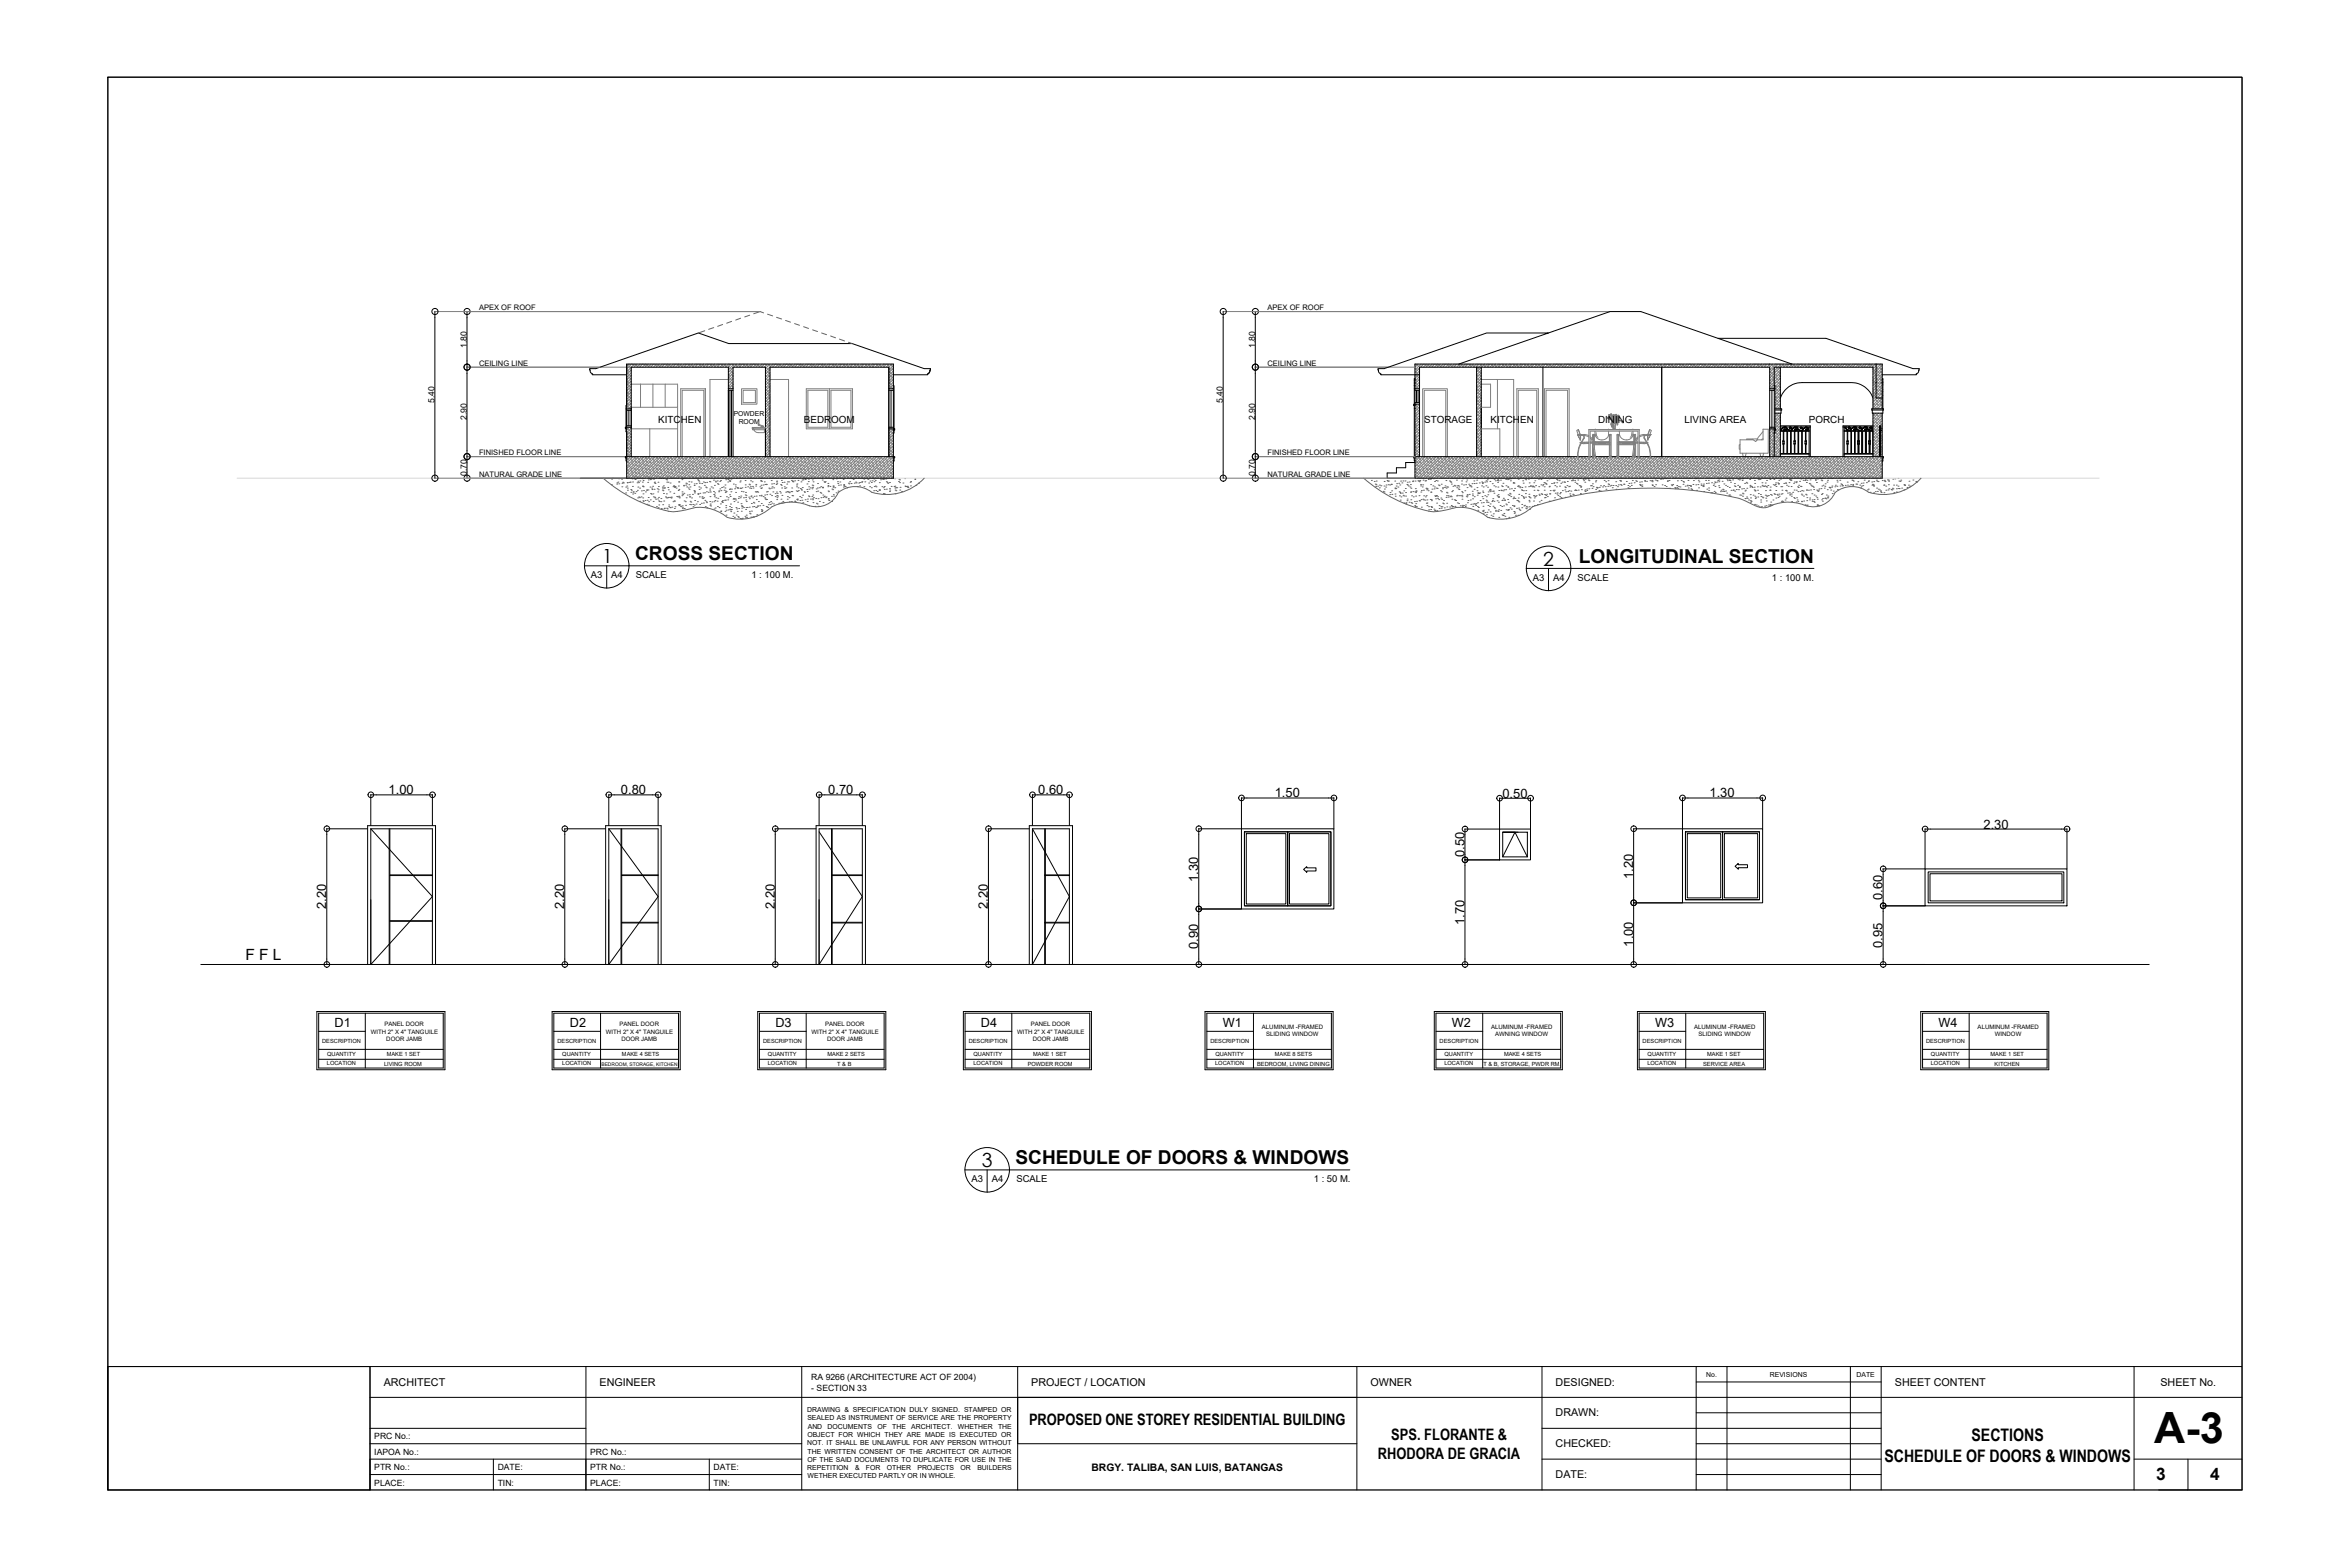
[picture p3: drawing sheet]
<svg xmlns="http://www.w3.org/2000/svg" width="762mm" height="508mm" viewBox="0 0 762 508" stroke-linecap="round" stroke-linejoin="round" font-family="sans-serif">
<defs><g id="words">
<text font-size="14" x="698.5" y="467.9">A-3</text>
<g font-size="6.3">
<text x="195.2" y="182.5">1</text>
<text x="500.4" y="183.5">2</text>
<text x="318.3" y="378.5">3</text>
</g>
<g font-size="6.2">
<text x="206" y="181.6">CROSS SECTION</text>
<text x="512" y="182.4">LONGITUDINAL SECTION</text>
<text x="329.3" y="377.4">SCHEDULE OF DOORS &amp; WINDOWS</text>
</g>
<g font-size="5.6">
<text x="639.3" y="467.1">SECTIONS</text>
<text x="611" y="473.8">SCHEDULE OF DOORS &amp; WINDOWS</text>
<text x="699.2" y="479.7">3</text>
<text x="716.7" y="479.7">4</text>
</g>
<g font-size="5.1">
<text x="333.7" y="462.1">PROPOSED ONE STOREY RESIDENTIAL BUILDING</text>
<text x="451.1" y="466.9">SPS. FLORANTE &amp;</text>
<text x="446.7" y="473">RHODORA DE GRACIA</text>
</g>
<text font-size="5" x="79.6" y="311.2">F F L</text>
<g font-size="4.2">
<text x="126" y="257.5">1.00</text>
<text x="201.3" y="257.5">0.80</text>
<text x="268.6" y="257.5">0.70</text>
<text x="336.7" y="257.5">0.60</text>
<text x="413.3" y="258.5">1.50</text>
<text x="487.2" y="258.6">0.50</text>
<text x="554.3" y="258.5">1.30</text>
<text x="643.2" y="268.6">2.30</text>
<text x="474.9" y="277.8" transform="rotate(-90 474.9 277.8)">0.50</text>
<text x="388.5" y="285.9" transform="rotate(-90 388.5 285.9)">1.30</text>
<text x="529.5" y="284.9" transform="rotate(-90 529.5 284.9)">1.20</text>
<text x="610.4" y="291.7" transform="rotate(-90 610.4 291.7)">0.60</text>
<text x="105.8" y="294.7" transform="rotate(-90 105.8 294.7)">2.20</text>
<text x="183" y="294.7" transform="rotate(-90 183 294.7)">2.20</text>
<text x="251.2" y="294.7" transform="rotate(-90 251.2 294.7)">2.20</text>
<text x="320.3" y="294.7" transform="rotate(-90 320.3 294.7)">2.20</text>
<text x="474.9" y="299.9" transform="rotate(-90 474.9 299.9)">1.70</text>
<text x="388.5" y="307.7" transform="rotate(-90 388.5 307.7)">0.90</text>
<text x="529.5" y="306.9" transform="rotate(-90 529.5 306.9)">1.00</text>
<text x="610.4" y="307.3" transform="rotate(-90 610.4 307.3)">0.95</text>
</g>
<g font-size="4.1">
<text x="108.5" y="332.8">D1</text>
<text x="184.8" y="332.8">D2</text>
<text x="251.4" y="332.8">D3</text>
<text x="318.1" y="332.8">D4</text>
<text x="396.5" y="332.8">W1</text>
<text x="470.8" y="332.8">W2</text>
<text x="536.7" y="332.8">W3</text>
<text x="628.6" y="332.8">W4</text>
</g>
<g font-size="3.5">
<text x="124.4" y="449.2">ARCHITECT</text>
<text x="194.4" y="449.2">ENGINEER</text>
<text x="334.4" y="449.2">PROJECT / LOCATION</text>
<text x="444.4" y="449.2">OWNER</text>
<text x="504.4" y="449.2">DESIGNED:</text>
<text x="614.4" y="449.2">SHEET CONTENT</text>
<text x="700.5" y="449.3">SHEET No.</text>
<text x="504.4" y="459.2">DRAWN:</text>
<text x="504.4" y="469.2">CHECKED:</text>
<text x="504.4" y="479.2">DATE:</text>
</g>
<text font-size="3.3" x="353.9" y="476.9">BRGY. TALIBA, SAN LUIS, BATANGAS</text>
<g font-size="3.2">
<text x="213.4" y="137.3">KITCHEN</text>
<text x="260.7" y="137.3">BEDROOM</text>
<text x="461.8" y="137.3">STORAGE</text>
<text x="483.3" y="137.3">KITCHEN</text>
<text x="518.2" y="137.3">DINING</text>
<text x="546.2" y="137.3">LIVING AREA</text>
<text x="586.6" y="137.3">PORCH</text>
</g>
<g font-size="3.1">
<text x="191.6" y="187.4">A3</text>
<text x="198.2" y="187.4">A4</text>
<text x="206.2" y="187.4">SCALE</text>
<text x="243.6" y="187.4">1 : 100 M.</text>
<text x="497" y="188.2">A3</text>
<text x="503.6" y="188.2">A4</text>
<text x="511.6" y="188.3">SCALE</text>
<text x="574.5" y="188.2">1 : 100 M.</text>
<text x="315" y="383.2">A3</text>
<text x="321.6" y="383.2">A4</text>
<text x="329.6" y="383.2">SCALE</text>
<text x="426" y="383.2">1 : 50 M.</text>
</g>
<g font-size="2.8">
<text x="151.3" y="112.8" transform="rotate(-90 151.3 112.8)">1.80</text>
<text x="407" y="112.8" transform="rotate(-90 407 112.8)">1.80</text>
<text x="140.9" y="130.7" transform="rotate(-90 140.9 130.7)">5.40</text>
<text x="396.5" y="130.7" transform="rotate(-90 396.5 130.7)">5.40</text>
<text x="151.3" y="136.2" transform="rotate(-90 151.3 136.2)">2.90</text>
<text x="407" y="136.2" transform="rotate(-90 407 136.2)">2.90</text>
<text x="151.3" y="154.3" transform="rotate(-90 151.3 154.3)">0.70</text>
<text x="407" y="154.3" transform="rotate(-90 407 154.3)">0.70</text>
<text x="263.1" y="447.5">RA 9266 (ARCHITECTURE ACT OF 2004)</text>
<text x="263.1" y="450.8">- SECTION 33</text>
<text x="121.4" y="466.6">PRC No.:</text>
<text x="121.4" y="471.6">IAPOA No.:</text>
<text x="191.4" y="471.6">PRC No.:</text>
<text x="121.4" y="476.6">PTR No.:</text>
<text x="161.4" y="476.6">DATE:</text>
<text x="191.4" y="476.6">PTR No.:</text>
<text x="231.4" y="476.6">DATE:</text>
<text x="121.4" y="481.6">PLACE:</text>
<text x="161.4" y="481.6">TIN:</text>
<text x="191.4" y="481.6">PLACE:</text>
<text x="231.4" y="481.6">TIN:</text>
</g>
<g font-size="2.5">
<text x="155.3" y="100.6">APEX OF ROOF</text>
<text x="411" y="100.6">APEX OF ROOF</text>
<text x="155.3" y="118.7">CEILING LINE</text>
<text x="411" y="118.7">CEILING LINE</text>
<text x="155.3" y="147.7">FINISHED FLOOR LINE</text>
<text x="411" y="147.7">FINISHED FLOOR LINE</text>
<text x="155.3" y="154.7">NATURAL GRADE LINE</text>
<text x="411" y="154.7">NATURAL GRADE LINE</text>
</g>
<g font-size="2.2">
<text x="237.9" y="134.7">POWDER</text>
<text x="239.5" y="137.3">ROOM</text>
<text x="553.3" y="446.4">No.</text>
<text x="573.9" y="446.4">REVISIONS</text>
<text x="602" y="446.4">DATE</text>
<text x="261.7" y="457.8">DRAWING &amp; SPECIFICATION DULY SIGNED. STAMPED OR</text>
<text x="261.8" y="460.4">SEALED AS INSTRUMENT OF SERVICE ARE THE PROPERTY</text>
<text x="261.8" y="465.8">OBJECT FOR WHICH THEY ARE MADE IS EXECUTED OR</text>
<text x="261.9" y="463.1">AND</text>
<text x="268.4" y="463.1">DOCUMENTS</text>
<text x="284.5" y="463.1">OF</text>
<text x="289.3" y="463.1">THE</text>
<text x="295.5" y="463.1">ARCHITECT.</text>
<text x="310.6" y="463.1">WHETHER</text>
<text x="323.6" y="463.1">THE</text>
<text x="261.7" y="468.5">NOT. IT SHALL BE UNLAWFUL FOR ANY PERSON WITHOUT</text>
<text x="261.8" y="473.9">OF THE SAID DOCUMENTS TO DUPLICATE FOR USE IN THE</text>
<text x="261.9" y="471.2">THE WRITTEN CONSENT OF THE ARCHITECT OR AUTHOR</text>
<text x="261.7" y="476.6">REPETITION</text>
<text x="261.9" y="479.3">WETHER EXECUTED PARTLY OR IN WHOLE.</text>
<text x="277.2" y="476.6">&amp;</text>
<text x="280.8" y="476.6">FOR</text>
<text x="287.6" y="476.6">OTHER</text>
<text x="297.5" y="476.6">PROJECTS</text>
<text x="311.5" y="476.6">OR</text>
<text x="316.9" y="476.6">BUILDERS</text>
</g>
<g font-size="2">
<text x="120.2" y="335.1">WITH 2&quot; X 4&quot; TANGUILE</text>
<text x="124.6" y="332.7">PANEL DOOR</text>
<text x="196.5" y="335.1">WITH 2&quot; X 4&quot; TANGUILE</text>
<text x="200.9" y="332.7">PANEL DOOR</text>
<text x="263.1" y="335.1">WITH 2&quot; X 4&quot; TANGUILE</text>
<text x="267.5" y="332.7">PANEL DOOR</text>
<text x="329.8" y="335.1">WITH 2&quot; X 4&quot; TANGUILE</text>
<text x="334.2" y="332.7">PANEL DOOR</text>
<text x="409.2" y="333.6">ALUMINUM -FRAMED</text>
<text x="410.6" y="336">SLIDING WINDOW</text>
<text x="483.5" y="333.6">ALUMINUM -FRAMED</text>
<text x="484.8" y="336">AWNING WINDOW</text>
<text x="549.4" y="333.6">ALUMINUM -FRAMED</text>
<text x="550.8" y="336">SLIDING WINDOW</text>
<text x="641.3" y="333.6">ALUMINUM -FRAMED</text>
<text x="646.9" y="336">WINDOW</text>
<text x="125.3" y="337.4">DOOR JAMB</text>
<text x="201.5" y="337.4">DOOR JAMB</text>
<text x="268.2" y="337.4">DOOR JAMB</text>
<text x="334.9" y="337.4">DOOR JAMB</text>
</g>
<g font-size="1.8">
<text x="104.5" y="338">DESCRIPTION</text>
<text x="180.8" y="338">DESCRIPTION</text>
<text x="247.4" y="338">DESCRIPTION</text>
<text x="314.1" y="338">DESCRIPTION</text>
<text x="392.5" y="338">DESCRIPTION</text>
<text x="466.8" y="338">DESCRIPTION</text>
<text x="532.6" y="338">DESCRIPTION</text>
<text x="624.5" y="338">DESCRIPTION</text>
<text x="106" y="345.4">LOCATION</text>
<text x="106.1" y="342.4">QUANTITY</text>
<text x="124.5" y="345.7">LIVING ROOM</text>
<text x="125.4" y="342.4">MAKE 1 SET</text>
<text x="182.3" y="345.4">LOCATION</text>
<text x="182.3" y="342.4">QUANTITY</text>
<text x="201.7" y="342.4">MAKE 4 SETS</text>
<text x="249" y="345.4">LOCATION</text>
<text x="249" y="342.4">QUANTITY</text>
<text x="268.4" y="342.4">MAKE 2 SETS</text>
<text x="271.5" y="345.7">T &amp; B</text>
<text x="315.6" y="345.4">LOCATION</text>
<text x="315.7" y="342.4">QUANTITY</text>
<text x="333.2" y="345.7">POWDER ROOM</text>
<text x="335" y="342.4">MAKE 1 SET</text>
<text x="394" y="345.4">LOCATION</text>
<text x="394.1" y="342.4">QUANTITY</text>
<text x="407.6" y="345.7">BEDROOM, LIVING DINING</text>
<text x="413.4" y="342.4">MAKE 8 SETS</text>
<text x="468.3" y="345.4">LOCATION</text>
<text x="468.4" y="342.4">QUANTITY</text>
<text x="481" y="345.7">T &amp; B, STORAGE, PWDR RM.</text>
<text x="487.7" y="342.4">MAKE 4 SETS</text>
<text x="534.2" y="345.4">LOCATION</text>
<text x="534.2" y="342.4">QUANTITY</text>
<text x="552.2" y="345.7">SERVICE AREA</text>
<text x="553.6" y="342.4">MAKE 1 SET</text>
<text x="626.1" y="345.4">LOCATION</text>
<text x="626.1" y="342.4">QUANTITY</text>
<text x="645.5" y="342.4">MAKE 1 SET</text>
<text x="646.8" y="345.7">KITCHEN</text>
</g>
<text font-size="1.6" x="195" y="345.5">BEDROOM, STORAGE, KITCHEN</text>
</g></defs>
<g fill="none" stroke="#000" stroke-width=".32">
<path d="M120.2 257.6v10M122 257.7h16.4M140.2 257.6v10M197.4 257.6v10M199.2 257.7h12.4M213.4 257.6v10M265.6 257.6v10M267.4 257.7h10.4M279.6 257.6v10M334.8 257.6v10M336.5 257.7h8.5M346.8 257.6v10"/>
<path d="M402.5 258.6v10M404.3 258.7h26.4M432.5 258.6v10M545.5 258.6v10M547.3 258.7h22.4M571.5 258.6v10M105.9 268.7h13.3M106 270.5v40.4M120.2 268.7l20 22-20 22zM120.2 268.7h20v44M126.2 268.7v44M126.4 268.7v44"/>
<path d="M183 268.7h13.3M183.1 270.5v40.4M197.4 268.7l16 22-16 22zM197.4 268.7h16v44M201.4 268.7v44M201.6 268.7v44M251.3 268.7h13.3M251.4 270.5v40.4M264.6 267.7h16v45h-16zM265.6 269.7l14 21-14 22v-44h14v44M269.6 268.7v44M269.8 268.7v44"/>
<path d="M320.4 268.7h13.3M320.5 270.5v40.4M334.8 268.7l12 22-12 22zM334.8 268.7h12v44M338.8 268.7v44M339 268.7v44M388.6 268.7h13.9M388.7 270.5v22.4M402.5 268.7h30v26h-30zM403.5 269.7h28v24h-28zM403.5 269.7h14v24h-14zM404.1 270.3h12.8v22.8h-12.8z"/>
<path d="M417.5 269.7h14v24h-14zM417.5 269.7v24M418.1 270.3h12.8v22.8h-12.8zM487.3 269.8h3.9M529.6 268.7h15.9M529.7 270.5v20.4M545.5 268.7h26v24h-26zM546.5 269.7h24v22h-24zM546.5 269.7h12v22h-12zM547.1 270.3h10.9v20.8h-10.9zM558.5 269.7h12v22h-12zM558.5 269.7v22"/>
<path d="M559.1 270.3h10.8v20.8h-10.8zM624.2 268.7v12.9M626 268.8h42.4M670.2 268.7v12.9M126.4 283.6h13.8M126.4 283.8h13.8M126.4 298.5h13.8M126.4 298.7h13.8M201.6 283.6h11.8M201.6 283.8h11.8M201.6 299h11.8M201.6 299.2h11.8"/>
<path d="M269.6 283.6h10M269.6 283.8h10M269.6 299h10M269.6 299.2h10M338.8 283.6h8M338.8 283.8h8M338.8 299h8M338.8 299.2h8M388.6 294.7h13.9M388.7 296.5v14.4M529.6 292.7h15.9M529.7 294.5v16.4"/>
<path d="M610.5 293.7h13.7M610.5 281.7h13.7M610.6 283.5v8.4M610.6 295.5v15.4M624.2 281.7h46v12h-46zM625.2 282.7h44v10h-44zM625.8 283.3h42.8v8.8h-42.8zM64.9 312.7h632.2M119.2 312.7v-45h22v45M196.4 312.7v-45h18v45M333.8 312.7v-45h14v45M102.7 327.9h41.6v18.9h-41.6z"/>
<path d="M103.3 328.5h40.4v17.7h-40.4zM103.3 334.3h15.1M118.4 328.5v17.7M179 327.9h41.6v18.9h-41.6zM179.6 328.5h40.4v17.7h-40.4zM179.6 334.3h15.1M194.7 328.5v17.7M245.7 327.9h41.5v18.9h-41.5zM246.3 328.5h40.4v17.7h-40.4zM246.3 334.3h15.1M261.4 328.5v17.7M312.4 327.9h41.5v18.9h-41.5z"/>
<path d="M312.9 328.5h40.5v17.7h-40.5zM312.9 334.3h15.2M328.1 328.5v17.7M103.3 340.2h40.4M103.3 343.4h40.4M179.6 340.2h40.4M179.6 343.4h40.4M246.3 340.2h40.4M246.3 343.4h40.4M312.9 340.2h40.5M312.9 343.4h40.5"/>
</g>
<!-- layer: 0 -->
<g fill="none" stroke="#000" stroke-width=".32">
<path d="M141 101v2M151.4 101v2M151.4 117v4M396.6 101v2M407 101v2M407 117v4M141 153v2M151.4 146.1v3.9M151.4 153v2M396.6 153v2M407 146.1v3.9M407 153v2"/>
<path d="M120.2 257.7h1.8M138.4 257.7h1.8M197.4 257.7h1.8M211.6 257.7h1.8M265.6 257.7h1.8M277.8 257.7h1.8M334.8 257.7h1.7M345 257.7h1.8M402.5 258.7h1.8M430.7 258.7h1.8M486.2 258.8h1.9M494.5 258.8h1.8"/>
<path d="M545.5 258.7h1.8M569.7 258.7h1.8M106 268.7v1.8M183.1 268.7v1.8M251.4 268.7v1.8M320.5 268.7v1.8M388.7 268.7v1.8M475 268.8v1.8M475 277v3.6M486.2 268.8h10.1v10h-10.1zM487.3 269.8h8v8h-8zM529.7 268.7v1.8"/>
<path d="M624.2 268.8h1.8M668.4 268.8h1.8M388.7 292.9v3.6M529.7 290.9v3.6M610.6 281.7v1.8M610.6 291.9v3.6M106 310.9v1.8M183.1 310.9v1.8M251.4 310.9v1.8M320.5 310.9v1.8M388.7 310.9v1.8M475 310.9v1.8"/>
<path d="M529.7 310.9v1.8M610.6 310.9v1.8"/>
<circle cx="141" cy="101" r=".99"/>
<circle cx="151.4" cy="101" r=".99"/>
<circle cx="151.4" cy="119" r=".99"/>
<circle cx="396.6" cy="101" r=".99"/>
<circle cx="407.1" cy="119" r=".99"/>
<circle cx="407.1" cy="101" r=".99"/>
<circle cx="141" cy="155" r=".99"/>
<circle cx="151.4" cy="148" r=".99"/>
<circle cx="151.4" cy="155" r=".99"/>
<circle cx="396.6" cy="155" r=".99"/>
<circle cx="407.1" cy="148" r=".99"/>
<circle cx="407.1" cy="155" r=".99"/>
<circle cx="120.2" cy="257.7" r=".91"/>
<circle cx="140.2" cy="257.7" r=".91"/>
<circle cx="197.4" cy="257.7" r=".91"/>
<circle cx="213.4" cy="257.7" r=".91"/>
<circle cx="265.6" cy="257.7" r=".91"/>
<circle cx="279.6" cy="257.7" r=".91"/>
<circle cx="334.8" cy="257.7" r=".91"/>
<circle cx="346.8" cy="257.7" r=".91"/>
<circle cx="402.6" cy="258.7" r=".91"/>
<circle cx="432.5" cy="258.7" r=".91"/>
<circle cx="486.3" cy="258.8" r=".91"/>
<circle cx="496.3" cy="258.8" r=".91"/>
<circle cx="545.6" cy="258.7" r=".91"/>
<circle cx="571.6" cy="258.7" r=".91"/>
<circle cx="106" cy="268.7" r=".91"/>
<circle cx="183.2" cy="268.7" r=".91"/>
<circle cx="251.4" cy="268.7" r=".91"/>
<circle cx="320.5" cy="268.7" r=".91"/>
<circle cx="388.7" cy="268.7" r=".91"/>
<circle cx="475" cy="268.8" r=".91"/>
<circle cx="475" cy="278.7" r=".91"/>
<circle cx="529.7" cy="268.7" r=".91"/>
<circle cx="624.2" cy="268.8" r=".91"/>
<circle cx="670.2" cy="268.8" r=".91"/>
<circle cx="388.7" cy="294.7" r=".91"/>
<circle cx="529.7" cy="292.7" r=".91"/>
<circle cx="610.6" cy="293.6" r=".91"/>
<circle cx="610.6" cy="281.7" r=".91"/>
<circle cx="106" cy="312.7" r=".91"/>
<circle cx="183.2" cy="312.7" r=".91"/>
<circle cx="251.4" cy="312.7" r=".91"/>
<circle cx="320.5" cy="312.7" r=".91"/>
<circle cx="388.7" cy="312.7" r=".91"/>
<circle cx="475" cy="312.7" r=".91"/>
<circle cx="529.7" cy="312.7" r=".91"/>
<circle cx="610.6" cy="312.7" r=".91"/>
</g>
<!-- layer: water fixtures -->
<path d="M422.7 281.9l1-.9v.3h3v1.1h-3v.3zM562.6 280.8l1-.9v.4h3v1h-3v.4z" fill="none" stroke="#000" stroke-width=".32"/>
<!-- layer: sanitary -->
<g fill="none" stroke="#000" stroke-width=".32">
<path d="M189.5 183.4h14.4M196.7 183.4v7.3M203.9 183.4h55.3M494.9 184.3h14.4M502.1 184.3v7.2M509.3 184.3h78.9M486.2 258.7v10M488.1 258.8h6.4M496.3 258.7v10M474.9 268.8h11.3M474.9 278.8h11.3M475 270.6v6.4"/>
<path d="M487.3 277.8l3.9-8 4.1 8M487.3 269.8h5M475 280.6v30.3M474.9 312.7h11.3M390.7 327.9h41.6v18.9h-41.6zM391.3 328.5h40.4v17.7h-40.4zM391.3 334.3h15.1M406.4 328.5v17.7M465.1 327.9h41.5v18.9h-41.5zM465.6 328.5h40.5v17.7h-40.5zM465.6 334.3h15.2M480.8 328.5v17.7"/>
<path d="M530.9 327.9h41.5v18.9h-41.5zM531.5 328.5h40.4v17.7h-40.4zM531.5 334.3h15.1M546.6 328.5v17.7M622.8 327.9h41.5v18.9h-41.5zM623.4 328.5h40.4v17.7h-40.4zM623.4 334.3h15.1M638.5 328.5v17.7M391.3 340.2h40.4M391.3 343.4h40.4M465.6 340.2h40.5M465.6 343.4h40.5"/>
<path d="M531.5 340.2h40.4M531.5 343.4h40.4M623.4 340.2h40.4M623.4 343.4h40.4M312.8 379.3h124.9M320.1 379.3v7.2"/>
<circle cx="196.7" cy="183.4" r="7.2"/>
<circle cx="502.1" cy="184.3" r="7.2"/>
<circle cx="320.1" cy="379.2" r="7.2"/>
</g>
<!-- layer: fixtures -->
<g fill="none" stroke="#7f7f7f" stroke-width=".32">
<path d="M244 138.6l4.2-.1v.8l-4.2-.1M244 139v.2M244 139h4.2M244 138.6v.4M244.3 138.6v.4M244.4 139l.2 .3M244.4 139.3l.5 .6 1 .4 1.9-.1 .2-.9M245.9 137.8h.1M247 138h.5v.4h-.5zM247.1 138.4l.3 .1zM247.2 138l-1.3-.5-.1 .3 1.2 .5M511.8 139.2l.6 1.7"/>
<path d="M515.2 139.4h16.3M515.2 139.2h16.3v8.8h-.4v-8.2h-15.5v8.2h-.4zM517.2 139.8v1M517.3 139.2h.1M517.3 139.2h-.1M521.3 135.3l.5 .3M521.5 139.2h-.1M521.5 139.2h.1M521.6 139.8v1M521.7 134.4l.2 .5a.25 .25 0 0 0 .1-.3 .25 .25 0 0 0-.4-.1l1.1 1.9M521.8 135.8l-.3-.5-.4 .2 1.4 .6M521.8 135.7l.6 .4"/>
<path d="M521.9 134.5l.1 .4M522.2 134.2l.7 2.2M522.3 134.4l-.1-.2h.4l-.1 .3-.3-.1 .2 .3 .1-.2M522.4 134.7l.3 1.5-.7-1.2M522.4 137.7l.2 .3M522.5 137.1v.7M522.5 134.5h.1M522.6 134.2l-.1 .2M522.6 136.6l.1 .3-.4 .3 .1 .5 .4 .8 .1-1.7 .2 .4M522.6 136.4v.4M522.6 137.5v.7M522.7 136.8l-.1-.4 .3 .4-.1 1"/>
<path d="M522.9 136.4l.1 .4M522.9 137.5l.1 .6M522.9 136.5l.1 .5M522.9 137l.1 .2M522.9 136.8l-.3 .4 .1 1.2M522.9 137.2h1.1M523 137.4l.1 1.2M523 135h.1M523 138.1v.7M523 135.4l.1 1.1M523 135.9l-.1 .5M523 135.1l.1 .2"/>
<path d="M523.1 136.2l.1 1M523.1 138.8l.1 .2M523.1 137.6v1.3M523.1 134.6l.3 1 .2-.9-.5-.1 .4 .1M523.1 135.4l.2 1.8v-1.4M523.1 134.8h-.1M523.1 139v.1M523.2 134.9l-.2 .1-.1-.3 .3 .1-.1 .6-.1-.4M523.2 136v.4M523.2 139.1l-.3 .1M523.2 134.6l.4 .2M523.2 139.1h.4"/>
<path d="M523.2 136.9v.3M523.3 135.4l-.1 .5zM523.3 137.6v1.4M523.3 139l.4-.3-.1 .4M523.4 136.7l.1 .5M523.4 135.5v.4M523.5 135.8v-.2l.1 1.3M523.5 136h.1M523.6 134.8h.1M523.6 134.7l-.1-.1h.3l-.1 .5-.1-.3M523.6 139h-.4M523.6 139.1l.2 .1"/>
<path d="M523.6 135.3h.1M523.6 135.2l-.2 .4M523.6 135v2.2M523.6 135.4l-.2 .6M523.7 136.3l.2 .4M523.7 136.4v.7M523.7 135.1v2.1M523.7 134.6l-.1 .2M523.7 134.9l-.1 .1M523.8 138.1l-.1 .7M523.8 134.4h.1M523.8 134.4l.3-.1-.1 .6z"/>
<path d="M523.8 139.2h-.9M523.8 139.2h.1M523.9 137.2l-.3 1.4M523.9 136.7l.2 .2M523.9 137l-.1 .2M523.9 134.9l-.3 1.2M524 137.1l-.1 .1M524 134.9l-.2 1.7 .3-1.2M524 136.6v-.2v.2M524 137.2l-.2 .9M524.1 134.3l-.2 .4M524.2 137h.1"/>
<path d="M524.2 136.6l.6-1-.6 1.1 1.1-.3 .6 .3M524.2 135.4l-.2 .7 .3-.6M524.2 136.9h.1v-.2l-.1 .3M524.2 134.9h.1a.25 .25 0 0 1 .3 .2 .25 .25 0 0 1-.2 .3 .25 .25 0 0 1-.3-.3zM524.2 135v.2M524.3 134.9v-.2h-.2l.1 .6M524.3 134.9l.1 .1M524.3 136.7l.3 .2v.6l-.3 .4 .1-.9-.5 .5M524.3 135.6l-.3 .8zM524.4 136.9l.2 .7M524.4 136.5l.6-.2 1 .3M524.4 135h.1"/>
<path d="M524.4 135l.1 .4M524.4 135.5l-.1 .4 .1-.4M524.7 135.9l-.4 .4M524.7 134.6l-.1 .2M524.8 134.8l-.4 .1M524.8 135l-.2 .2M524.8 134.8h.1M524.8 134.8l-.4 .1a.25 .25 0 0 1 .3-.3 .25 .25 0 0 1 .1 .4l-.5 1.2M525.1 139.8a2.27 2.27 0 0 0 2.2 2.8 2.27 2.27 0 0 0 2.2-2.8M525.1 139.2h.2M525.9 136.6l.1 .1M525.9 136.8l.5 .1"/>
<path d="M525.9 136.6h.3l.2 .4h-.3zM526.1 136.7l.3 .2M526.2 136.6l-.1 .1M526.2 136.7h.2M529.5 139.2h-.1M535 139.2l-.6 1.7M571.7 139.9l-1.6 2-.3 .7M511.5 147.9h.2M511.7 141.2l.7 1.5M511.7 140.9l-.4-1.3 .5-.4 .6 1.7M511.9 141.2l.2 .7M512.4 144.4l-.6 1.7-.1 1.8-.2 .1"/>
<path d="M512.4 141.2v1.5M512.5 141.2l-.1 1.5M512.7 143.7l2.5 .1M512.7 143.4h-.4l.3 .2M513.2 141.2l.4 .4-.1 .5M513.5 142.1l-.3 .4a9 9 0 0 0-1.6 5.4M513.5 141.2l.2 .7-1.3 2.5M513.5 140.9h-2l.1 .3h1.9M513.6 141.2l1.6 .5M513.6 140.8l1.6 .5M513.9 143.5l-.7 .2M515.2 143.5l-2.4 .1"/>
<path d="M515.2 143.3l-2.3 .1M515.6 143.4h.8M515.6 143.3h.7M515.7 142l.8 1.7M515.7 141.6l1 1.6 .7 4.7M516.4 141v1.5M516.4 143.7v4.3M516.4 147.9h.3M516.4 140.9h.3v2.3h.3M516.4 143.7l.6 4.2h.4M516.4 143.7h-.8M516.7 141.1h.1"/>
<path d="M516.7 145.6v2.4M516.7 143.4h.3M516.8 146.3v1.7l.2-.5M516.8 144h5.3M516.8 141v2.2M516.8 143.4h.1M516.8 147.9h.2M516.8 140.9l.2 2.3M516.8 144.2h5.3M517 143.7h4.8M517 141.1h.2M517 143.4h.1"/>
<path d="M517 143.6v.4M517 144.2v1M517 143.2l.3 .4-.3-.2M517 143.4l.1 .1M517.1 147.9h.2M517.1 143.2l4.7 .1M517.2 140.9h-.5M517.2 140.8a2.26 2.26 0 0 0 2 1.9 2.26 2.26 0 0 0 2.3-1.4M517.6 140.3v.8l.5 .7M518.3 143.6h.1M520.5 143.6h.1M521.6 141.1h.2"/>
<path d="M521.6 140.9h.5M521.6 140.8l-.1 .5M521.7 143.2v.2h-4.4M521.8 143.4h.3M521.8 141l-.1 2.5M521.8 144.2v3.8l.2-3.8M521.8 147.9h.2M521.8 143.6v.4M521.9 140.9h.1M522 141.1h.1M522 141v2.4M522 143.6v.4"/>
<path d="M522.1 143.6h-5.3v.4M522.1 147.9h.3M522.2 140.8l.2 .1v7h-.3zM524.6 143.4l.4 .1M524.6 141.1h.1M524.6 143.6h5.4M524.6 144.2h5.3M524.6 144h5.3M524.6 141v6.9M524.6 140.9h-.3v7l.3 .1-.3-.1M524.7 144.2v3.8h.2v-3.8M524.7 147.9h.2"/>
<path d="M524.7 143.6v.4M524.8 140.9l-.1 2.5M524.9 140.9v2.5M524.9 143.7h4.9M524.9 141.1h.2M524.9 143.6v.4M525.1 143.2v.2M525.1 143.4h4.3M525.1 140.9h-.5M526.2 143.6h.1M528.4 143.6h.1M529.1 140.3v.8l-.5 .7"/>
<path d="M529.5 141.1h.3M529.5 140.9h.4v2.3M529.6 143.6h.1M529.6 143.2h.1M529.6 143.2l-4.6-.1-.1 .2M529.6 143.1l.1 .1M529.7 143.4h.3M529.8 143.2l-.4 .4 .3-.2M529.8 143.4l-.2 .1M529.8 143.2h.3M529.8 147.9h.1M529.8 143.4h.1"/>
<path d="M529.8 143.6v.4M529.8 144.2v1M529.8 140.9v2.3M529.9 146.3v1.7l-.1-.5M529.9 141.1h.1M529.9 143.4h.1M529.9 143.6v.4M529.9 140.9h.1M529.9 143.7l-.6 4.2 .4 .1-.3-.1M530 141v2.2M530 145.6v2.4M530.1 140.9h.3v1.6"/>
<path d="M530.1 147.9h.2M530.4 143.4h.7M530.4 143.3h.7M531.1 143.7h-.8l-.6 4.2M531.1 141.6l-.9 1.1-.2 1M531.1 142l-.8 1.7 .1 4.3M531.5 143.5l2.4 .1M531.5 143.3l2.3 .1M531.6 141.7l1.6-.5-.2 .7 1.4 2.5M532.9 143.5l.6 .2M533.2 140.9h2M533.2 140.8l-1.6 .5"/>
<path d="M533.3 142.1l.3 .4a7.7 7.7 0 0 1 1.5 5.5M533.5 141.2l-.3 .4 .1 .5M534 143.7l-2.5 .1M534 143.4h.4l-.3 .2M534.3 140.9l.6-1.7 .6 .4-.5 1.3M534.3 141.2l.1 1.5M534.4 144.4l.6 1.7 .1 1.8M534.9 141.2l-.3 .7M535.1 141.2l-.8 1.5v-1.5M535.2 140.9h.1M535.2 140.9l-.1 .3h-1.9M564.2 144.2h-.2v1.4h.2"/>
<path d="M565 146.9l.2 1.1h.7l.3-1.1M568.5 142.6h-4.3v4.3h9.2v-7.8h-1.7v3.5h-2M569.9 142.3h-3.5l-.1 .2h2l1 .6 .5-.6M570.7 146.9l.2 1.1h.7l.3-1.1M571.7 142.2l-.5 .4"/>
<circle cx="524.1" cy="136.8" r=".23"/>
<circle cx="512.2" cy="141" r=".06"/>
<circle cx="512.8" cy="141" r=".06"/>
<circle cx="516.6" cy="143.5" r=".06"/>
<circle cx="516.7" cy="144.2" r=".06"/>
<circle cx="530.1" cy="144.2" r=".06"/>
<circle cx="530.2" cy="143.5" r=".06"/>
<circle cx="534" cy="141" r=".06"/>
<circle cx="534.6" cy="141" r=".06"/>
</g>
<!-- layer: elevation -->
<g fill="none" stroke="#7f7f7f" stroke-width=".32">
<path d="M141 101h105.4M151.4 119h53.3M203.2 119.7l.8 .9M203.2 118.8l.4 .4M203.8 118.5l.9 .9M203.9 118l-.7 .7M204.2 118l.3 .3M204.3 119.9l.4 .4M204.7 119.9l-1.5 1.5M204.8 118l-1.6 1.6M205.1 118l.7 .8M205.1 119h.1"/>
<path d="M205.7 118l-2.5 2.5M206 118.1l1 .9M206.6 118l-1 1M207.4 118.5l.5 .5M207.5 118l-1 1M207.8 118l.3 .3M208.4 118l-1 1M208.7 118l.7 .8M208.7 119h.1M209.3 118l-1 1M209.6 118.1l1 .9M210.2 118l-1 1"/>
<path d="M211 118.5l.5 .5M211.1 118l-1 1M211.4 118l.3 .3M212 118l-1 1M212.3 118l.7 .8M212.3 119h.1M212.9 118l-1 1M213.2 118.1l1 .9M213.8 118l-1 1M214.6 118.5l.5 .5M214.7 118l-1 1M215 118l.3 .3"/>
<path d="M215.6 118l-1.1 1M215.9 118l.7 .8M215.9 119h.1M216.5 118l-1 1M216.8 118.1l1 .9M217.3 118l-.9 1M218.2 118.5l.5 .5M218.3 118l-1 1M218.6 118l.3 .3M219.2 118l-1.1 1M219.5 118l.7 .8M219.5 119h.1"/>
<path d="M220 118l-1 1M220.4 118.1l1 .9M220.9 118l-.9 1M221.8 118.5l.4 .5M221.9 118l-1 1M222.2 118l.3 .3M222.8 118l-1.1 1M223.1 118l.7 .8M223.1 119h.1M223.6 118l-1 1M224 118.1l1 .9M224.5 118l-.9 1"/>
<path d="M225.4 118.5l.4 .5M225.4 118l-.9 1M225.7 118l.4 .3M226.4 118l-1.1 1M226.7 118l.7 .8M226.7 119h.1M227.2 118l-1 1M227.6 118.1l.9 .9M228.1 118l-1 1M228.9 118.5l.5 .5M229 118l-1 1M229.3 118l.3 .3"/>
<path d="M229.9 118l-1 1M230.2 118l.8 .8M230.3 119h.1M230.8 118l-1 1M231.2 118.1l.9 .9M231.7 118l-1 1M232.5 118.5l.5 .5M232.6 118l-1 1M232.9 118l.3 .3M233.5 118l-1 1M233.8 118l.8 .8M233.9 119h.1"/>
<path d="M234.4 118l-1 1M234.8 118.1l.9 .9M235.3 118l-1 1M236.1 118.5l1.2 1.2M236.2 118l-1 1M236.5 118l.3 .3M236.6 119.9l1.1 1.1-1.5 1.6M237.1 118l-1 1M237.4 118l.8 .8M237.5 119l.2 .3-1.5 1.4M238 118l-1.8 1.8M238.4 118.1l.9 .9"/>
<path d="M238.9 118l-1 1M239.7 118.5l.5 .5M239.8 118l-1 1M240.1 118l.3 .3M240.7 118l-1 1M241 118l.8 .8M241.1 119h.1M241.6 118l-1 1M242 118.1l.9 .9M242.5 118l-1 1M243.3 118.5l.5 .5M243.4 118l-1 1"/>
<path d="M243.7 118l.3 .3M244.3 118l-1 1M244.6 118l.8 .8M244.7 119h.1M245.2 118l-1 1M245.6 118.1l.9 .9M246.1 118l-1 1M246.9 118.5l.5 .5M247 118l-1 1M247.3 118l.3 .3M247.9 118l-1 1M248.2 118l.7 .8"/>
<path d="M248.3 119l1.1 1.1M248.8 118l-1 1M249.2 118.1l.9 .9M249.6 119.5h.1M249.7 118l-1.5 1.5M249.7 119.8l-1.5 1.5M250.5 118.5l.5 .5M250.6 118l-2.4 2.4M250.9 118l.3 .3M251.5 118l-1 1M251.8 118l.7 .8M251.8 119h.1"/>
<path d="M252.4 118l-1 1M252.8 118.1l.9 .9M253.3 118l-1 1M254.1 118.5l.5 .5M254.2 118l-1 1M254.5 118l.3 .3M255.1 118l-1 1M255.4 118l.7 .8M255.4 119h.1M256 118l-1 1M256.3 118.1l1 .9M256.9 118l-1 1"/>
<path d="M257.7 118.5l.5 .5M257.8 118l-1 1M258.1 118l.3 .3M258.7 118l-1 1M259 118l.7 .8M259 119h.1M259.6 118l-1 1M259.9 118.1l1 .9M260.5 118l-1 1M261.3 118.5l.4 .5M261.4 118l-1.1 1M261.7 118l.3 .3"/>
<path d="M262.3 118l-1 1M262.6 118l.7 .8M262.6 119h.1M263.1 118l-.9 1M263.5 118.1l1 .9M264.1 118l-1 1M264.9 118.5l.4 .5M265 118l-1.1 1M265.3 118l.3 .3M265.9 118l-1.1 1M266.1 118l.8 .8M266.2 119h.1"/>
<path d="M266.7 118l-.9 1M267.1 118.1l1 .9M267.6 118l-.9 1M268.5 118.5l.4 .5M268.6 118l-1.1 1M268.9 118l.3 .3M269.5 118l-1.1 1M269.7 118l.8 .8M269.8 119h.1M270.3 118l-1 1M270.7 118.1l1 .9M271.2 118l-.9 1"/>
<path d="M272.1 118.5l.4 .5M272.2 118l-1.1 1M272.5 118l.3 .3M273 118l-1 1M273.3 118l.8 .8M273.4 119h.1M273.9 118l-1 1M274.3 118.1l1 .9M274.8 118l-.9 1M275.7 118.5l.4 .5M275.7 118l-1 1M276 118l.4 .3"/>
<path d="M276.6 118l-1 1M276.9 118l.8 .8M277 119h.1M277.5 118l-1 1M277.9 118.1l.9 .9M278.4 118l-1 1M279.2 118.5l.5 .5M279.3 118l-1 1M279.6 118l.3 .3M280.2 118l-1 1M280.5 118l.8 .8M280.6 119h.1"/>
<path d="M281.1 118l-1 1M281.5 118.1l.9 .9M282 118l-1 1M282.8 118.5l.5 .5M282.9 118l-1 1M283.2 118l.3 .3M283.8 118l-1 1M284.1 118l.8 .8M284.2 119h.1M284.7 118l-1 1M285.1 118.1l.9 .9M285.6 118l-1 1"/>
<path d="M286.4 118.5l.5 .5M286.5 118l-1 1M286.8 118l.3 .3M287.4 118l-1 1M287.7 118l.8 .8M287.8 119h.1M288.2 119.4l.7 .7M288.3 118l-1 1M288.7 118.1l1 1M289.1 119.5l.6 .5M289.2 118l-1 1M289.7 118.4l-1.5 1.5"/>
<path d="M289.7 119.3l-1.5 1.5M396.6 101h125.5M458.8 119.4l.7 .7M458.8 118.5l.3 .3M458.9 118l-.1 .2M459.3 118.1l1 1M459.7 119.5l.6 .5M459.8 118l-1 1h-51.8M460.3 119.3l-1.5 1.6M460.7 118.5l.4 .5M460.7 118l-1.9 1.9M461 118l.3 .3"/>
<path d="M461.6 118l-1 1M461.9 118l.8 .8M462 119h.1M462.5 118l-1 1M462.9 118.1l.9 .9M463.4 118l-1 1M464.2 118.5l.5 .5M464.3 118l-1 1M464.6 118l.3 .3M465.2 118l-1 1M465.5 118l.8 .8M465.6 119h.1"/>
<path d="M466.1 118l-1 1M466.5 118.1l.9 .9M467 118l-1 1M467.8 118.5l.5 .5M467.9 118l-1 1M468.2 118l.3 .3M468.8 118l-1 1M469.1 118l.8 .8M469.2 119h.1M469.7 118l-1 1M470.1 118.1l.9 .9M470.6 118l-1 1"/>
<path d="M471.4 118.5l.5 .5M471.5 118l-1 1M471.8 118l.3 .3M472.4 118l-1 1M472.7 118l.8 .8M472.8 119h.1M473.3 118l-1 1M473.7 118.1l.9 .9M474.2 118l-1 1M475 118.5l.5 .5M475.1 118l-1 1M475.4 118l.3 .3"/>
<path d="M476 118l-1 1M476.3 118l.8 .8M476.4 119h.1M476.9 118l-1 1M477.3 118.1l.9 .9M477.8 118l-1 1M478.6 118.5l1.1 1.2M478.7 118l-1 1M479 118l.3 .3M479 119.9l1.2 1.1M479.6 118l-1 1M479.9 118l.8 .8"/>
<path d="M480 119l.3 .3M480 119h.1M480.3 119.1l-1.5 1.5M480.5 118l-1.7 1.7M480.9 118.1l.9 .9M481.4 118l-1 1M482.2 118.5l.5 .5M482.3 118l-1 1M482.6 118l.3 .3M483.2 118l-1 1M483.5 118l.7 .8M483.6 119h.1"/>
<path d="M484.1 118l-1 1M484.5 118.1l.9 .9M485 118l-1 1M485.8 118.5l.5 .5M485.9 118l-1 1M486.2 118l.3 .3M486.8 118l-1 1M487.1 118l.7 .8M487.1 119h.1M487.7 118l-1 1M488.1 118.1l.8 .9M488.6 118l-1 1"/>
<path d="M489.4 118.5l.5 .5M489.5 118l-1 1M489.8 118l.3 .3M490.3 118l-.9 1M490.6 118l.8 .8M490.7 119h.1M491.3 118l-1 1M491.6 118.1l.9 .9M492.2 118l-1 1M493 118.5l.4 .5M493.1 118l-1.1 1M493.4 118l.2 .3"/>
<path d="M493.9 118l-.9 1M494.2 118l.8 .8M494.3 119h.1M494.8 118l-.9 1M495.2 118.1l.9 .9M495.8 118l-1.1 1M496.6 118.5l.4 .5M496.7 118l-1.1 1M497 118l.2 .3M497.5 118l-1 1M497.8 118l.8 .8M497.9 119h.1"/>
<path d="M498.4 118l-.9 1M498.8 118.1l.9 .9M499.4 118l-1.1 1M500.2 118.5l.4 .5M500.3 118l-1.1 1M500.5 118l.3 .3M501.1 118l-1 1M501.4 118l.8 .8M501.5 119h.1M502 118l-.9 1M502.4 118.1l.9 .9M502.9 118l-1 1"/>
<path d="M503.8 118.5l.4 .5M503.9 118l-1.1 1M504.1 118l.3 .3M504.7 118l-1 1M505 118l.8 .8M505.1 119h.1M505.6 118l-1 1M506 118.1l.9 .9M506.5 118l-1 1M507.4 118.5l.4 .5M507.4 118l-1 1M507.7 118l.3 .3"/>
<path d="M508.3 118l-1 1M508.6 118l.8 .8M508.7 119h.1M509.2 118l-1 1M509.6 118.1l.9 .9M510.1 118l-1 1M511 118.5l.4 .5M511 118l-1 1M511.3 118l.3 .3M511.9 118l-1 1M512.2 118l.8 .8M512.3 119h.1"/>
<path d="M512.8 118l-1 1M513.2 118.1l.9 .9M513.7 118l-1 1M514.5 118.5l.5 .5M514.6 118l-1 1M514.9 118l.3 .3M515.5 118l-1 1M515.8 118l.8 .8M515.9 119h.1M516.4 118l-1 1M516.8 118.1l.9 .9M517.3 118l-1 1"/>
<path d="M518.1 118.5l.5 .5M518.2 118l-1 1M518.5 118l.3 .3M519.1 118l-1 1M519.4 118l.7 .8M519.5 119h.1M520 118l-1 1M520.4 118.1l.9 .9M520.9 118l-1 1M521.7 118.5l.5 .5M521.8 118l-1 1M522.1 118l.3 .3"/>
<path d="M522.7 118l-1 1M523 118l.7 .8M523.1 119h.1M523.6 118l-1 1M524 118.1l.9 .9M524.5 118l-1 1M525.3 118.5l.5 .5M525.4 118l-1 1M525.7 118l.3 .3M526.3 118l-1 1M526.6 118l.7 .8M526.7 119h.1"/>
<path d="M527.2 118l-1 1M527.6 118.1l.9 .9M528.1 118l-1 1M528.9 118.5l.5 .5M529 118l-1 1M529.3 118l.3 .3M529.9 118l-1 1M530.2 118l.7 .8M530.3 119h.1M530.8 118l-1 1M531.2 118.1l.9 .9M531.7 118l-1 1"/>
<path d="M532.5 118.5l.5 .5M532.6 118l-1 1M532.8 118l.4 .3M533.5 118l-1 1M533.8 118l.7 .8M533.9 119h.1M534.4 118l-1 1M534.8 118.1l.9 .9M535.3 118l-1 1M536.1 118.5l.5 .5M536.2 118l-1 1M536.4 118l.3 .3"/>
<path d="M537.1 118l-1 1M537.4 118l.7 .8M537.4 119h.1M538 118l-1 1M538.4 118.1l.8 .9M538.9 118l-1.1 1M539.7 118.5l.5 .5M539.7 118l-.9 1M540 118l.3 .3M540.6 118l-.9 1M540.9 118l.8 .8M541 119h.1"/>
<path d="M541.6 118l-1 1M541.9 118.1l.9 .9M542.5 118l-1.1 1M543.3 118.5l.4 .5M543.3 118l-1 1M543.6 118l.3 .3M544.2 118l-.9 1M544.5 118l.8 .8M544.6 119h.1M545.1 118l-.9 1M545.5 118.1l.9 .9M546.1 118l-1.1 1"/>
<path d="M546.9 118.5l.4 .5M546.9 118l-1 1M547.2 118l.3 .3M547.8 118l-.9 1M548.1 118l.8 .8M548.2 119h.1M548.7 118l-.9 1M549.1 118.1l.9 .9M549.7 118l-1.1 1M550.5 118.5l.4 .5M550.5 118l-1 1M550.8 118l.3 .3"/>
<path d="M551.4 118l-1 1M551.7 118l.8 .8M551.8 119h.1M552.3 118l-1 1M552.7 118.1l.9 .9M553.2 118l-1 1M554.1 118.5l.4 .5M554.1 118l-1 1M554.4 118l.3 .3M555 118l-1 1M555.3 118l.8 .8M555.4 119h.1"/>
<path d="M555.9 118l-1 1M556.3 118.1l.9 .9M556.8 118l-1 1M557.7 118.5l.4 .5M557.7 118l-1 1M558 118l.3 .3M558.6 118l-1 1M558.9 118l.7 .8M559 119h.1M559.5 118l-1 1M559.9 118.1l.9 .9M560.4 118l-1 1"/>
<path d="M561.3 118.5l.4 .5M561.3 118l-1 1M561.6 118l.3 .3M562.2 118l-1 1M562.5 118l.7 .8M562.6 119h.1M563.1 118l-1 1M563.5 118.1l.9 .9M564 118l-1 1M564.8 118.5l.5 .5M564.9 118l-1 1M565.2 118l.3 .3"/>
<path d="M565.8 118l-1 1M566.1 118l.7 .8M566.2 119h.1M566.7 118l-1 1M567.1 118.1l.9 .9M567.6 118l-1 1M568.4 118.5l.5 .5M568.5 118l-1 1M568.8 118l.3 .3M569.4 118l-1 1M569.7 118l.7 .8M569.8 119h.1"/>
<path d="M570.3 118l-1 1M570.7 118.1l.9 .9M571.2 118l-1 1M572 118.5l.5 .5M572.1 118l-1 1M572.4 118l.3 .3M573 118l-1 1M573.3 118l.7 .8M573.4 119h.1M573.8 119.5l.7 .6M573.9 118l-1 1M574.3 118.1l1.1 1.1"/>
<path d="M574.7 119.5l1.1 1.1M574.8 118l-1 1M575.6 118.5l1.1 1.2M575.7 118l-1.9 1.9M576 118l.3 .3M576.1 119.9l1.1 1.1M576.6 118l-2.8 2.8M576.9 118l.7 .8M577 119l.3 .3M577.3 120l-3.5 3.5M577.3 119.1l-3.5 3.5M577.5 118l-3.7 3.7"/>
<path d="M577.8 118.1l1 .9M578.4 118l-1 1M579.2 118.5l.5 .5M579.3 118l-1 1M579.6 118l.3 .3M580.2 118l-1 1M580.5 118l.7 .8M580.6 119h.1M581.1 118l-1 1M581.4 118.1l1 .9M582 118l-1 1M582.8 118.5l.5 .5"/>
<path d="M582.8 118l-.9 1M583.2 118l.3 .3M583.8 118l-1 1M584.1 118l.7 .8M584.2 119h.1M584.7 118l-1.1 1M585 118.1l1 .9M585.6 118l-1 1M586.4 118.5l.5 .5M586.4 118l-.9 1M586.7 118l.3 .3M587.4 118l-1 1"/>
<path d="M587.7 118l.7 .8M587.7 119h.1M588.3 118l-1.1 1M588.6 118.1l.9 .9M589.2 118l-1.1 1M590 118.5l.5 .5M590 118l-.9 1M590.3 118l.3 .3M590.9 118l-.9 1M591.2 118l.8 .8M591.3 119h.1M591.9 118l-1.1 1"/>
<path d="M592.2 118.1l.9 .9M592.8 118l-1.1 1M593.6 118.5l.4 .5M593.6 118l-1 1M593.9 118l.3 .3M594.5 118l-.9 1M594.8 118l.8 .8M594.9 119h.1M595.4 118l-1 1M595.8 118.1l.9 .9M596.3 118l-1 1M597.2 118.5l.4 .5"/>
<path d="M597.2 118l-1 1M597.5 118l.3 .3M598.1 118l-.9 1M598.4 118l.8 .8M598.5 119h.1M599 118l-1 1M599.4 118.1l.9 .9M599.9 118l-1 1M600.8 118.5l.4 .5M600.8 118l-1 1M601.1 118l.3 .3M601.7 118l-1 1"/>
<path d="M602 118l.8 .8M602.1 119h.1M602.6 118l-1 1M603 118.1l.9 .9M603.5 118l-1 1M604.4 118.5l.4 .5M604.4 118l-1 1M604.7 118l.3 .3M605.3 118l-1 1M605.6 118l.8 .8M605.7 119h.1M606.2 118l-1 1"/>
<path d="M606.6 118.1l1.1 1.1M607.1 118l-1 1M607.3 119.7l.9 .9M607.9 118.5l1.1 1.2M608 118l-1 1M608.3 118l.3 .3M608.4 119.9l1.1 1.1M608.9 118l-1.6 1.6M609.2 118l.7 .8M609.3 119l1 1M609.8 118l-2.5 2.5M610.2 118.1l.1 .1"/>
<path d="M610.3 118.4l-3 3M610.3 119.3l-3 3M203.2 130.5l.8 .9M203.2 129.6l.4 .4M203.2 126.9l.8 .9M203.2 126l.4 .4M203.2 123.3l.8 .9M203.2 122.4l.4 .4M203.4 138.8l1.1 1.1M203.4 131.6l.9 .9M203.4 128l1.1 1.1M203.4 124.4l1.1 1.1"/>
<path d="M203.4 120.8l1.1 1.1M203.8 129.3l.9 .9M203.8 125.7l.9 .9M203.8 122.1l.9 .9M204 138.5l-.8 .9M204 138.5v.1M204.3 130.7l.4 .4M204.3 127.1l.4 .4M204.3 123.5l.4 .4M204.7 124.5h15v7.5h-8M204.7 120.8l-1.5 1.5M204.7 121.7l-1.5 1.5"/>
<path d="M204.7 122.6l-1.5 1.5M204.7 123.5l-1.5 1.5M204.7 124.4l-1.5 1.5M204.7 125.3l-1.5 1.5M204.7 126.2l-1.5 1.5M204.7 127.1l-1.5 1.5M204.7 128l-1.5 1.5M204.7 128.9l-1.5 1.5M204.7 129.8l-1.5 1.5M204.7 130.7l-1.5 1.5M204.7 131.6l-.9 .9M204.7 132.5h-.1"/>
<path d="M204.7 138.8l-1.5 1.5M204.7 139.7l-1.5 1.5M204.7 139h15M204.7 132h7M207.7 124.5v7.5M210.7 139v9l-7 7M211.7 124.5v7.5M215.7 124.5v7.5M219.7 132v16l-7 7M228.7 126v22l-7 7M236.2 125.8l.2 .2M236.2 124.9l.6 .6"/>
<path d="M236.2 124l.1 .2M236.2 122.2l1.1 1.1M236.2 121.3l.6 .6M236.2 120.4l.1 .2M236.2 123h-6v25M236.6 123.5l1.1 1.1-1.4 1.4M237 124.8l.7 .7-.5 .5M237 121.2l.7 .7M237.5 122.6l.2 .3-1.5 1.4M237.7 120.1l-1.5 1.5M237.7 121.9l-1.5 1.5M237.7 123.7l-1.5 1.5"/>
<path d="M240.5 126h4.9v5h-4.9zM241 126.5h3.9v4h-3.9zM248.2 139.6l.7 .7M248.2 138.7l.3 .3M248.2 136l.7 .7M248.2 135.1l.3 .3M248.2 132.4l.7 .7M248.2 131.5l.3 .3M248.2 128.8l.7 .7M248.2 127.9l.3 .3M248.2 125.2l.7 .7M248.2 124.3l.3 .3"/>
<path d="M248.2 121.6l.7 .8M248.2 120.7l.3 .3M248.3 136.9l1.1 1.2M248.3 133.4l1.1 1.1M248.3 129.8l1.1 1.1M248.3 126.2l1.1 1.1M248.3 122.6l1.1 1.1M248.7 138.3l1 1M248.7 134.7l1 1M248.7 131.1l1 1M248.7 127.6l1 .9M248.7 124l1 .9"/>
<path d="M248.7 120.4l1 .9M249.2 139.7l.5 .5M249.2 136.1l.5 .5M249.2 132.5l.5 .5M249.2 128.9l.5 .5M249.2 125.3l.5 .5M249.2 121.7l.5 .5M249.6 137.4l.1 .1M249.6 133.8l.1 .1M249.6 130.2l.1 .1M249.6 126.6l.1 .1M249.6 123l.1 .1"/>
<path d="M249.7 123h6v25M249.7 120.7l-1.5 1.5M249.7 121.6l-1.5 1.5M249.7 122.5l-1.5 1.5M249.7 123.4l-1.5 1.5M249.7 124.3l-1.5 1.5M249.7 125.2l-1.5 1.5M249.7 126.1l-1.5 1.5M249.7 127l-1.5 1.5M249.7 127.9l-1.5 1.5M249.7 128.8l-1.5 1.5M249.7 129.7l-1.5 1.5"/>
<path d="M249.7 130.6l-1.5 1.5M249.7 131.5l-1.5 1.5M249.7 132.4l-1.5 1.5M249.7 133.3l-1.5 1.5M249.7 134.2l-1.5 1.5M249.7 135.1l-1.5 1.5M249.7 136l-1.5 1.5M249.7 136.9l-1.5 1.5M249.7 137.8l-1.5 1.5M249.7 138.7l-1.5 1.5M249.7 139.6l-1.5 1.5M261.5 126h14.9v13h-14.9z"/>
<path d="M262 126.5h6.4v12h-6.4zM268.9 126v13M269.5 126.5h6.4v12h-6.4zM288.2 125.7l.3 .2M288.2 123l.7 .7M288.2 122.1l.3 .3M288.2 124l1.1 1.1M288.2 120.4l1.1 1.1M288.7 139.7l1 1M288.7 125.3l.7 .7M288.7 121.7l1 1M288.8 139l-.6 .7"/>
<path d="M289 139l.3 .4M289.1 123l.6 .6M289.6 124.4l.1 .1M289.6 120.8l.1 .1M289.7 120.2l-1.5 1.5M289.7 121.1l-1.5 1.5M289.7 122l-1.5 1.5M289.7 122.9l-1.5 1.5M289.7 123.8l-1.5 1.5M289.7 124.7l-1.3 1.3M289.7 125.6l-.4 .4M289.7 139.1l-1.5 1.5"/>
<path d="M289.7 140l-1.5 1.5M458.8 137.4l.7 .7M458.8 136.5l.3 .2M458.8 133.8l.7 .7M458.8 132.9l.3 .2M458.8 125.7l.3 .2M458.8 123l.7 .7M458.8 122.1l.3 .3M458.9 138.3l1.1 1.1M458.9 134.7l1.1 1.1M458.9 131.1l1.1 1.1M458.9 124l1.1 1.1"/>
<path d="M458.9 120.4l1.1 1.1M459.3 139.7l1 1M459.3 136.1l1 1M459.3 132.5l1 1M459.3 125.3l.7 .7M459.3 121.7l1 1M459.4 131l-.6 .6M459.7 137.4l.6 .6M459.7 133.8l.6 .6M459.7 123l.6 .6M460.2 138.8l.1 .1M460.2 135.2l.1 .1"/>
<path d="M460.2 131.6l.1 .1M460.2 124.4l.1 .1M460.2 120.8l.1 .1M460.3 120.2l-1.5 1.6M460.3 121.2l-1.5 1.4M460.3 122l-1.5 1.5M460.3 122.9l-1.5 1.5M460.3 123.8l-1.5 1.5M460.3 124.7l-1.3 1.3M460.3 125.6l-.4 .4M460.3 131l-1.5 1.5M460.3 131.9l-1.5 1.5"/>
<path d="M460.3 132.8l-1.5 1.5M460.3 133.7l-1.5 1.5M460.3 134.6l-1.5 1.5M460.3 135.5l-1.5 1.5M460.3 136.4l-1.5 1.5M460.3 137.3l-1.5 1.5M460.3 138.2l-1.5 1.5M460.3 139.1l-1.5 1.5M460.3 140l-1.5 1.5M478.8 139.4l.5 .5M478.8 136.7l.9 .9M478.8 135.8l.5 .5"/>
<path d="M478.8 134.9v.1M478.8 133.1l.9 .9M478.8 132.2l.5 .5M478.8 129.5l.9 1M478.8 128.6l.5 .5M478.8 127.7v.1M478.8 125l.5 .5M478.8 124.1v.1M478.8 122.3l.9 1M478.8 121.5l.5 .4M478.8 120.5v.1M479 137.9l1.2 1.1"/>
<path d="M479 134.3l1.2 1.1M479 130.7l1.2 1.1M479 127.1l1.2 1.1M479 123.5l1.2 1.1M479.5 139.2l.8 .8M479.5 135.6l.8 .8M479.5 132l.8 .8M479.5 128.4l.8 .8M479.5 124.8l.8 .8M479.5 121.2l.8 .8M479.7 126.9l-.9-.9 1.5-1.5h3v7.5h-3M480 136.9l.3 .4"/>
<path d="M480 133.4l.3 .3M480 129.8l.3 .3M480 126.2l.3 .3M480 122.6l.3 .3M480.3 139h6v9M480.3 123h10.5v25M480.3 120l-1.5 1.5M480.3 120.9l-1.5 1.5M480.3 121.8l-1.5 1.5M480.3 122.7l-1.5 1.5M480.3 123.6l-1.5 1.5M480.3 125.4l-1.5 1.5"/>
<path d="M480.3 126.3l-1.5 1.5M480.3 127.2l-1.5 1.5M480.3 128.1l-1.5 1.5M480.3 129l-1.5 1.5M480.3 129.9l-1.5 1.5M480.3 130.8l-1.5 1.5M480.3 131.7l-1.5 1.5M480.3 132.6l-1.5 1.5M480.3 133.5l-1.5 1.5M480.3 134.4l-1.5 1.5M480.3 135.3l-1.5 1.5M480.3 136.2l-1.5 1.5"/>
<path d="M480.3 137.1l-1.5 1.5M480.3 138l-1.5 1.5M480.3 138.9l-1.5 1.5M480.3 139.8l-1.5 1.5M485.6 123v16M573.8 123.1l.7 .6M573.8 125.7l.2 .2M573.8 124l1.1 1.1M573.8 122.1l.2 .3M573.8 120.4l1.1 1.1M574.3 139.7l1.1 1.1M574.3 125.3l.7 .7"/>
<path d="M574.3 121.7l1.1 1.1M574.4 139l-.6 .7M574.5 139l.4 .4M574.7 123l1.1 1.2M575.1 124.4l1.2 1.1M575.1 120.8l1.2 1.1M575.3 139.1l-1.5 1.4M575.3 140l-1.5 1.4M575.3 125.6l-.4 .4M575.5 138.2l.3 .4M575.5 135.5l.8 .8M575.5 134.6l.3 .4"/>
<path d="M575.5 132l.6 .5M575.5 131l.3 .4M575.5 128.4l.8 .7M575.5 127.4l.3 .4M575.6 136.5l1.1 1.1M575.6 125.7l1.1 1.2M575.6 129.3l1.1 1.2M575.6 122.1l1.1 1.2M575.7 139.3l.6 .6M575.9 133.9l-.4 .5M576.1 134.3l1.1 1.1M576.1 137.9l1.1 1.1"/>
<path d="M576.1 130.7l1.1 1.1M576.1 127.1l1.1 1.1M576.1 123.5l1.1 1.1M576.5 132l.5 .5M576.5 124.8l.8 .8M576.5 139.2l.8 .8M576.5 135.6l.8 .8M576.5 128.4l.8 .8M576.5 121.2l.8 .8M576.6 133.9l.1 .1M576.8 133.9l-1.3 1.4M577 126.2l.3 .3"/>
<path d="M577 136.9l.3 .4M577 129.8l.3 .3M577 122.6l.3 .3M577.3 120.9l-3.5 3.5M577.3 121.8l-3.5 3.5M577.3 125.4l-1.8 1.8M577.3 126.3l-1.8 1.8M577.3 129.9l-1.8 1.8M577.3 134.4l-1.8 1.7M577.3 137.1l-1.8 1.8M577.3 138l-1.8 1.7M577.3 138.9l-3.5 3.5"/>
<path d="M577.3 139.7l-3.5 3.6M577.3 122.7l-3.3 3.3M577.3 123.6l-1.8 1.8M577.3 124.5l-1.8 1.8M577.3 127.2l-1.8 1.8M577.3 128.1l-1.8 1.8M577.3 128.9l-1.8 1.9M577.3 130.8l-1.7 1.7M577.3 131.7l-.8 .8M577.3 135.3l-1.8 1.8M577.3 136.1l-1.8 1.9M607.3 137.7l.9 .9"/>
<path d="M607.3 136.8l.4 .4M607.3 134.1l.9 .9M607.3 130.5l.9 .9M607.3 129.6l.4 .4M607.3 126.9l.9 .9M607.3 126l.4 .4M607.3 123.3l.9 .9M607.3 122.4l.4 .4M607.4 133.9l-.1 .1M607.5 128l1.1 1.1M607.5 138.8l1.1 1.1M607.5 135.2l1.1 1.1"/>
<path d="M607.5 131.6l1 .9M607.5 124.4l1.1 1.1M607.5 120.8l1.1 1.1M607.9 136.5l1.1 1.1M607.9 129.3l1.1 1.2M607.9 125.7l1.1 1.2M607.9 122.1l1.1 1.2M608.3 133.9l-1 1M608.4 137.9l1 1M608.4 134.3l1.1 1.1M608.4 130.7l1.1 1.1M608.4 127.1l1.1 1.1"/>
<path d="M608.4 123.5l1.1 1.1M608.8 139.2l.6 .6M608.8 135.6l1.1 1.1M608.8 132l.5 .5M608.8 128.4l1.1 1.1M608.8 124.8l1.1 1.1M608.8 121.2l1.1 1.2M608.9 133.9l.1 .1M609.2 133.9l-1.9 1.9M609.3 136.9l1 1.1M609.3 129.8l1 1M609.3 126.2l1 1"/>
<path d="M609.3 122.6l1 1M609.4 138.2l-2.1 2.1M609.4 139.1l-2.1 2.1M609.4 140l-2.1 2.1M609.7 134.7l.6 .6M609.7 131.1l.6 .6M609.7 127.6l.6 .5M609.7 124l.6 .5M609.7 120.4l.6 .5M609.8 138.4l.5 .5M609.9 133.9l.4 .5M610.1 133.9l-2.8 2.8"/>
<path d="M610.2 139.7l.1 .1M610.2 136.1l.1 .1M610.2 132.5h.1M610.2 128.9l.1 .1M610.2 125.3l.1 .1M610.2 121.7l.1 .1M610.3 120.2l-3 3M610.3 121.1l-3 3M610.3 122l-3 3M610.3 122.9l-3 3M610.3 123.8l-3 3M610.3 124.7l-3 3"/>
<path d="M610.3 125.6l-3 3M610.3 126.5l-3 3M610.3 127.4l-3 3M610.3 128.3l-3 3M610.3 130.1l-2.4 2.4M610.3 134.6l-3 3M610.3 137.3l-.7 .7M610.3 138.2l-.5 .5M610.3 139.1l-.5 .5M610.3 129.2l-3 3M610.3 131l-1.5 1.5M610.3 131.9l-.6 .6"/>
<path d="M610.3 135.5l-3 3M610.3 136.4l-3 3M610.3 140l-.5 .5M141 155h62.2M151.4 148h51.8M203.2 154.8l.3 .2M203.2 152.1l.8 .8M203.2 151.2l.4 .4M203.2 148.5l.8 .8M203.2 147.6l.4 .4M203.2 144.9l.8 .8M203.2 144l.4 .4"/>
<path d="M203.2 141.3l.8 .8M203.2 140.4l.4 .4M203.4 153.2l1.1 1.1M203.4 149.6l1.1 1.1M203.4 146l1.1 1.1M203.4 142.4l1.1 1.1M203.8 147.3l1.1 1.1M203.8 154.5l.6 .5M203.8 150.9l1.1 1.1M203.8 143.7l.9 .9M203.8 140.1l.9 .9M204.3 152.2l1.1 1.2"/>
<path d="M204.3 148.6l1.1 1.2M204.3 145l.4 .5M204.3 141.5l.4 .4M204.7 140.6l-1.5 1.5M204.7 141.5l-1.5 1.5M204.7 142.4l-1.5 1.5M204.7 143.3l-1.5 1.5M204.7 144.2l-1.5 1.5M204.7 145.1l-1.5 1.5M204.7 146l-1.5 1.5M204.7 146.9l-1.5 1.5M204.7 147.8l-1.5 1.5"/>
<path d="M204.7 153.6l1.1 1.1M204.7 150l1.1 1.1M205.1 154.9l.2 .1M205.1 151.3l1.2 1.2M205.3 148l-2.1 2.2M205.4 148l.9 .9M205.6 152.7l1.1 1.1M205.6 149.1l1.1 1.1M206 154.1l1.1 .9M206 150.5l1.2 1.1M206.2 148l-3 3.1M206.5 151.8l1.1 1.1"/>
<path d="M206.5 148.2l1.1 1.1M207 153.2l1.1 1.1M207 149.6l1.1 1.1M207.1 148l-3.9 4M207.4 154.5l.5 .5M207.4 150.9l1.1 1.1M207.9 152.2l1.1 1.2M207.9 148.6l1.1 1.2M208 148l-4.8 4.9M208.2 148l.3 .4M208.3 153.6l1.1 1.1M208.3 150l1.1 1.1"/>
<path d="M208.7 154.9l.2 .1M208.7 151.3l1.2 1.2M208.9 148l-5.7 5.8M209 148l.9 .9M209.2 152.7l1.1 1.1M209.2 149.1l1.1 1.1M209.6 154.1l1.1 .9M209.6 150.5l1.2 1.1M209.8 148l-6.6 6.6M210.1 151.8l1.1 1.1M210.1 148.2l1.1 1.1M210.6 153.2l1.1 1.1"/>
<path d="M210.6 149.6l1.1 1.1M211 154.5l.5 .5M211 150.9l1.1 1.1M211.5 152.2l1.1 1.2M211.5 148.6l1.1 1.2M211.6 148l-7 7M211.8 148l.3 .4M211.9 153.6l1.1 1.1M211.9 150l1.1 1.1M212.3 154.9l.1 .1M212.3 151.3l1.2 1.2M212.5 148l-7 7"/>
<path d="M212.6 148l.9 .9M212.8 152.7l1.1 1.1M212.8 149.1l1.1 1.1M213.2 154.1l1 .9M213.2 150.5l1.2 1.1M213.4 148l-7 7M213.7 151.8l1.1 1.1M213.7 148.2l1.1 1.1M214.1 153.2l1.2 1.1M214.1 149.6l1.2 1.1M214.3 148l-7 7M214.6 154.5l.5 .5"/>
<path d="M214.6 150.9l1.1 1.1M215.1 152.2l1.1 1.2M215.1 148.6l1.1 1.2M215.2 148l-7 7M215.3 148l.4 .4M215.5 153.6l1.1 1.1M215.5 150l1.1 1.1M215.9 154.9l.1 .1M215.9 151.3l1.1 1.2M216.1 148l-7 7M216.2 148l.8 .9M216.4 152.7l1.1 1.1"/>
<path d="M216.4 149.1l1.1 1.1M216.8 154.1l1 .9M216.8 150.5l1.2 1.1M217 148l-7 7M217.3 151.8l1.1 1.1M217.3 148.2l1.1 1.1M217.7 153.2l1.2 1.1M217.7 149.6l1.2 1.1M217.9 148l-7 7M218.2 154.5l.5 .5M218.2 150.9l1.1 1.1M218.6 152.2l1.2 1.2"/>
<path d="M218.6 148.6l1.2 1.2M218.8 148l-7 7M218.9 148l.4 .4M219.1 153.6l1.1 1.1M219.1 150l1.1 1.1M219.5 154.9l.1 .1M219.5 151.3l1.1 1.2M219.8 148l.8 .9M220 152.7l1.1 1.1M220 149.1l1.1 1.1M220.4 154.1l1 .9M220.4 150.5l1.1 1.1"/>
<path d="M220.6 148l-7 7M220.7 148v-22h8v22M220.9 151.8l1.1 1.1M220.9 148.2l1.1 1.1M221.2 148v-21.5h7v21.5M221.3 153.2l1.2 1.1M221.3 149.6l1.2 1.1M221.5 148l-7 7M221.8 154.5l.5 .5M221.8 150.9l1.1 1.1M222.2 152.2l1.2 1.2M222.2 148.6l1.2 1.2"/>
<path d="M222.4 148l-7 7M222.5 148l.4 .4M222.7 153.6l1.1 1.1M222.7 150l1.1 1.1M223.1 154.9l.1 .1M223.1 151.3l1.1 1.2M223.3 148l-7 7M223.4 148l.8 .9M223.6 152.7l1.1 1.1M223.6 149.1l1.1 1.1M224 154.1l1 .9M224 150.5l1.1 1.1"/>
<path d="M224.2 148l-7 7M224.5 151.8l1.1 1.1M224.5 148.2l1.1 1.1M224.9 153.2l1.2 1.1M224.9 149.6l1.2 1.1M225.1 148l-7 7M225.4 154.5l.5 .5M225.4 150.9l1.1 1.1M225.8 152.2l1.1 1.2M225.8 148.6l1.1 1.2M226 148l-7 7M226.1 148l.4 .4"/>
<path d="M226.3 153.6l1.1 1.1M226.3 150l1.1 1.1M226.7 154.9l.1 .1M226.7 151.3l1.1 1.2M226.9 148l-7 7M227 148l.8 .9M227.2 152.7l1.1 1.1M227.2 149.1l1.1 1.1M227.6 154.1l1 .9M227.6 150.5l1.1 1.1M227.8 148l-7 7M228 151.8l1.2 1.1"/>
<path d="M228 148.2l1.2 1.1M228.5 153.2l1.1 1.1M228.5 149.6l1.1 1.1M228.9 154.5l.6 .5M228.9 150.9l1.2 1.1M229.4 152.2l1.1 1.2M229.4 148.6l1.1 1.2M229.6 148l-7.1 7M229.7 148l.4 .4M229.9 153.6l1.1 1.1M229.9 150l1.1 1.1M230.3 154.9l.1 .1"/>
<path d="M230.3 151.3l1.1 1.2M230.5 148l-7 7M230.6 148l.8 .9M230.8 152.7l1.1 1.1M230.8 149.1l1.1 1.1M231.2 154.1l1 .9M231.2 150.5l1.1 1.1M231.4 148l-7 7M231.6 151.8l1.2 1.1M231.6 148.2l1.2 1.1M232.1 153.2l1.1 1.1M232.1 149.6l1.1 1.1"/>
<path d="M232.2 148l-6.9 7M232.5 154.5l.6 .5M232.5 150.9l1.2 1.1M233 152.2l1.1 1.2M233 148.6l1.1 1.2M233.2 148l-7.1 7M233.3 148l.4 .4M233.5 153.6l1.1 1.1M233.5 150l1.1 1.1M233.9 154.9l.1 .1M233.9 151.3l1.1 1.2M234.1 148l-7 7"/>
<path d="M234.2 148l.8 .9M234.4 152.7l1.1 1.1M234.4 149.1l1.1 1.1M234.8 154.1l1 .9M234.8 150.5l1.1 1.1M234.9 148l-6.9 7M235.2 151.8l1.1 1.1M235.2 148.2l1.1 1.1M235.7 153.2l1.1 1.1M235.7 149.6l1.1 1.1M235.8 148l-6.9 7M236.1 154.5l.6 .5"/>
<path d="M236.1 150.9l1.2 1.1M236.6 152.2l1.1 1.2M236.6 148.6l1.1 1.2M236.8 148l-7.1 7M236.9 148l.4 .4M237 153.6l1.2 1.1M237 150l1.2 1.1M237.5 154.9l.1 .1M237.5 151.3l1.1 1.2M237.7 148l-7.1 7M237.8 148l.8 .9M238 152.7l1.1 1.1"/>
<path d="M238 149.1l1.1 1.1M238.4 154.1l1 .9M238.4 150.5l1.1 1.1M238.5 148l-6.9 7M238.8 151.8l1.1 1.1M238.8 148.2l1.1 1.1M239.3 153.2l1.1 1.1M239.3 149.6l1.1 1.1M239.4 148l-6.9 7M239.7 154.5l.6 .5M239.7 150.9l1.2 1.1M240.2 152.2l1.1 1.2"/>
<path d="M240.2 148.6l1.1 1.2M240.3 148l-7 7M240.5 148l.4 .4M240.6 153.6l1.2 1.1M240.6 150l1.2 1.1M241.1 154.9l.1 .1M241.1 151.3l1.1 1.2M241.3 148l-7.1 7M241.4 148l.8 .9M241.5 152.7l1.2 1.1M241.5 149.1l1.2 1.1M242 154.1l1 .9"/>
<path d="M242 150.5l1.1 1.1M242.1 148l-7 7M242.4 151.8l1.1 1.1M242.4 148.2l1.1 1.1M242.9 153.2l1.1 1.1M242.9 149.6l1.1 1.1M243 148l-6.9 7M243.3 154.5l.6 .5M243.3 150.9l1.1 1.1M243.8 152.2l1.1 1.2M243.8 148.6l1.1 1.2M243.9 148l-7 7"/>
<path d="M244.1 148l.3 .4M244.2 153.6l1.2 1.1M244.2 150l1.2 1.1M244.7 154.9l.1 .1M244.7 151.3l1.1 1.2M244.8 148l-7 7M245 148l.8 .9M245.1 152.7l1.2 1.1M245.1 149.1l1.2 1.1M245.6 154.1l1 .9M245.6 150.5l1.1 1.1M245.7 148l-7 7"/>
<path d="M246 151.8l1.1 1.1M246 148.2l1.1 1.1M246.5 153.2l1.1 1.1M246.5 149.6l1.1 1.1M246.6 148l-7 7M246.9 154.5l.6 .5M246.9 150.9l1.1 1.1M247.4 152.2l1.1 1.2M247.4 148.6l1.1 1.2M247.5 148l-7 7M247.6 148l.4 .4M247.8 153.6l1.1 1.1"/>
<path d="M247.8 150l1.1 1.1M248.2 146.8l.7 .7M248.2 145.9l.3 .3M248.2 143.2l.7 .7M248.2 142.3l.3 .3M248.3 154.9l.1 .1M248.3 151.3l1.1 1.2M248.3 147.7l1.1 1.2M248.3 144.1l1.1 1.2M248.3 140.5l1.1 1.2M248.7 152.7l1.2 1.1M248.7 149.1l1.2 1.1"/>
<path d="M248.7 145.5l1 1M248.7 141.9l1 1M249.2 154.1l.9 .9M249.2 150.5l1.1 1.1M249.2 146.9l.5 .5M249.2 143.3l.5 .5M249.6 151.8l1.1 1.1M249.6 148.2l1.1 1.1M249.6 144.6l.1 .1M249.6 141l.1 .1M249.7 140.5l-1.5 1.5M249.7 141.4l-1.5 1.5"/>
<path d="M249.7 142.3l-1.5 1.5M249.7 143.2l-1.5 1.5M249.7 144.1l-1.5 1.5M249.7 145l-1.5 1.5M249.7 145.9l-1.5 1.5M249.7 146.8l-8.3 8.2M249.7 147.7l-7.4 7.3M250.1 153.2l1.1 1.1M250.1 149.6l1.1 1.1M250.2 148l-7 7M250.5 154.5l.6 .5M250.5 150.9l1.1 1.1"/>
<path d="M251 152.2l1.1 1.2M251 148.6l1.1 1.2M251.1 148l-7 7M251.2 148l.4 .4M251.4 153.6l1.1 1.1M251.4 150l1.1 1.1M251.8 154.9l.2 .1M251.8 151.3l1.2 1.2M252 148l-7 7M252.1 148l.9 .9M252.3 152.7l1.1 1.1M252.3 149.1l1.1 1.1"/>
<path d="M252.8 154.1l.9 .9M252.8 150.5l1.1 1.1M252.9 148l-7 7M253.2 151.8l1.1 1.1M253.2 148.2l1.1 1.1M253.7 153.2l1.1 1.1M253.7 149.6l1.1 1.1M253.8 148l-7 7M254.1 154.5l.6 .5M254.1 150.9l1.1 1.1M254.6 152.2l1.1 1.2M254.6 148.6l1.1 1.2"/>
<path d="M254.7 148l-7 7M254.8 148l.4 .4M255 153.6l1.1 1.1M255 150l1.1 1.1M255.4 154.9l.2 .1M255.4 151.3l1.2 1.2M255.6 148l-7 7M255.7 148l.9 .9M255.9 152.7l1.1 1.1M255.9 149.1l1.1 1.1M256.3 154.1l1 .9M256.3 150.5l1.2 1.1"/>
<path d="M256.5 148l-7 7M256.8 151.8l1.1 1.1M256.8 148.2l1.1 1.1M257.3 153.2l1.1 1.1M257.3 149.6l1.1 1.1M257.4 148l-7 7M257.7 154.5l.5 .5M257.7 150.9l1.1 1.1M258.1 152.2l1.1 1.2M258.1 148.6l1.1 1.2M258.3 148l-7 7M258.4 148l.4 .4"/>
<path d="M258.6 153.6l1.1 1.1M258.6 150l1.1 1.1M259 154.9l.2 .1M259 151.3l1.2 1.2M259.2 148l-7 7M259.3 148l.9 .9M259.5 152.7l1.1 1.1M259.5 149.1l1.1 1.1M259.9 154.1l1 .9M259.9 150.5l1.2 1.1M260.1 148l-7 7M260.4 151.8l1.1 1.1"/>
<path d="M260.4 148.2l1.1 1.1M260.9 153.2l1.1 1.1M260.9 149.6l1.1 1.1M261 148l-7 7M261.3 154.5l.5 .5M261.3 150.9l1.1 1.1M261.7 152.2l1.1 1.2M261.7 148.6l1.1 1.2M261.9 148l-7 7M262 148l.4 .4M262.2 153.6l1.1 1.1M262.2 150l1.1 1.1"/>
<path d="M262.6 154.9l.1 .1M262.6 151.3l1.2 1.2M262.8 148l-7 7M262.9 148l.9 .9M263.1 152.7l1.1 1.1M263.1 149.1l1.1 1.1M263.5 154.1l1 .9M263.5 150.5l1.2 1.1M263.7 148l-7 7M264 151.8l1.1 1.1M264 148.2l1.1 1.1M264.4 153.2l1.2 1.1"/>
<path d="M264.4 149.6l1.2 1.1M264.6 148l-7 7M264.9 154.5l.5 .5M264.9 150.9l1.1 1.1M265.3 152.2l1.1 1.2M265.3 148.6l1.1 1.2M265.5 148l-7 7M265.6 148l.4 .4M265.8 153.6l1.1 1.1M265.8 150l1.1 1.1M266.2 154.9l.1 .1M266.2 151.3l1.1 1.2"/>
<path d="M266.4 148l-7 7M266.5 148l.8 .9M266.7 152.7l1.1 1.1M266.7 149.1l1.1 1.1M267.1 154.1l1 .9M267.1 150.5l1.2 1.1M267.3 148l-7 7M267.6 151.8l1.1 1.1M267.6 148.2l1.1 1.1M268 153.2l1.2 1.1M268 149.6l1.2 1.1M268.2 148l-7 7"/>
<path d="M268.5 154.5l.5 .5M268.5 150.9l1.1 1.1M268.9 152.2l1.1 1.2M268.9 148.6l1.1 1.2M269.1 148l-7 7M269.2 148l.4 .4M269.4 153.6l1.1 1.1M269.4 150l1.1 1.1M269.8 154.9l.1 .1M269.8 151.3l1.1 1.2M270 148l-7 7M270.1 148l.8 .9"/>
<path d="M270.3 152.7l1.1 1.1M270.3 149.1l1.1 1.1M270.7 154.1l1 .9M270.7 150.5l1.1 1.1M270.9 148l-7 7M271.2 151.8l1.1 1.1M271.2 148.2l1.1 1.1M271.6 153.2l1.2 1.1M271.6 149.6l1.2 1.1M271.8 148l-7 7M272.1 154.5l.5 .5M272.1 150.9l1.1 1.1"/>
<path d="M272.5 152.2l1.1 1.2M272.5 148.6l1.1 1.2M272.7 148l-7 7M272.8 148l.4 .4M273 153.6l1.1 1.1M273 150l1.1 1.1M273.4 154.9l.1 .1M273.4 151.3l1.1 1.2M273.6 148l-7 7M273.7 148l.8 .9M273.9 152.7l1.1 1.1M273.9 149.1l1.1 1.1"/>
<path d="M274.3 154.1l1 .9M274.3 150.5l1.1 1.1M274.5 148l-7 7M274.7 151.8l1.2 1.1M274.7 148.2l1.2 1.1M275.2 153.2l1.2 1.1M275.2 149.6l1.2 1.1M275.4 148l-7 7M275.7 154.5l.5 .5M275.7 150.9l1.1 1.1M276.1 152.2l1.1 1.2M276.1 148.6l1.1 1.2"/>
<path d="M276.3 148l-7 7M276.4 148l.4 .4M276.6 153.6l1.1 1.1M276.6 150l1.1 1.1M277 154.9l.1 .1M277 151.3l1.1 1.2M277.2 148l-7 7M277.3 148l.8 .9M277.5 152.7l1.1 1.1M277.5 149.1l1.1 1.1M277.9 154.1l1 .9M277.9 150.5l1.1 1.1"/>
<path d="M278 148l-6.9 7M278.3 151.8l1.2 1.1M278.3 148.2l1.2 1.1M278.8 153.2l1.1 1.1M278.8 149.6l1.1 1.1M279 148l-7.1 7M279.2 154.5l.6 .5M279.2 150.9l1.2 1.1M279.7 152.2l1.1 1.2M279.7 148.6l1.1 1.2M279.9 148l-7.1 7M280 148l.4 .4"/>
<path d="M280.2 153.6l1.1 1.1M280.2 150l1.1 1.1M280.6 154.9l.1 .1M280.6 151.3l1.1 1.2M280.8 148l-7 7M280.9 148l.8 .9M281.1 152.7l1.1 1.1M281.1 149.1l1.1 1.1M281.5 154.1l1 .9M281.5 150.5l1.1 1.1M281.6 148l-6.9 7M281.9 151.8l1.2 1.1"/>
<path d="M281.9 148.2l1.2 1.1M282.4 153.2l1.1 1.1M282.4 149.6l1.1 1.1M282.5 148l-7 7M282.8 154.5l.6 .5M282.8 150.9l1.2 1.1M283.3 152.2l1.1 1.2M283.3 148.6l1.1 1.2M283.5 148l-7.1 7M283.6 148l.4 .4M283.8 153.6l1.1 1.1M283.8 150l1.1 1.1"/>
<path d="M284.2 154.9l.1 .1M284.2 151.3l1.1 1.2M284.4 148l-7 7M284.5 148l.8 .9M284.6 152.7l1.1 1.1M284.6 149.1l1.1 1.1M285.1 154.1l1 .9M285.1 150.5l1.1 1.1M285.2 148l-6.9 7M285.5 151.8l1.1 1.1M285.5 148.2l1.1 1.1M286 153.2l1.1 1.1"/>
<path d="M286 149.6l1.1 1.1M286.1 148l-7 7M286.4 154.5l.6 .5M286.4 150.9l1.2 1.1M286.9 152.2l1.1 1.2M286.9 148.6l1.1 1.2M287.1 148l-7.1 7M287.2 148l.4 .4M287.3 153.6l1.2 1.1M287.3 150l1.2 1.1M287.8 154.9l.1 .1M287.8 151.3l1.1 1.2"/>
<path d="M288 148l-7.1 7M288.1 148l.8 .9M288.2 147.3l.3 .2M288.2 144.6l.7 .7M288.2 143.7l.3 .2M288.2 141l.7 .7M288.2 140.1l.3 .2M288.2 152.7l1.1 1.1M288.2 149.1l1.1 1.1M288.2 145.5l1.1 1.1M288.2 141.9l1.1 1.1M288.7 154.1l1 .9"/>
<path d="M288.7 150.5l1 1M288.7 146.9l1 1M288.7 143.3l1 1M289.1 151.8l.6 .6M289.1 148.2l.6 .6M289.1 144.6l.6 .6M289.1 141l.6 .6M289.6 153.2h.1M289.6 149.6h.1M289.6 146l.1 .1M289.6 142.4l.1 .1M289.7 147.2l-7.8 7.8"/>
<path d="M289.7 140.9l-1.5 1.5M289.7 141.8l-1.5 1.5M289.7 142.7l-1.5 1.5M289.7 143.6l-1.5 1.5M289.7 144.5l-1.5 1.5M289.7 145.4l-1.5 1.5M289.7 146.3l-1.5 1.5M289.7 148.1l-7 6.9M289.7 149l-6.1 6M289.7 149.9l-5.2 5.1M289.7 150.8l-4.3 4.2M289.7 151.7l-3.4 3.3"/>
<path d="M289.7 152.6l-2.5 2.4M289.7 153.5l-1.6 1.5M289.7 154.4l-.7 .6M407 148h51.8M458.8 154.4l.3 .3M458.8 151.8l.7 .7M458.8 150.8l.3 .3M458.8 148.2l.7 .7M458.8 147.2l.3 .3M458.8 144.6l.7 .7M458.8 143.6l.3 .3M458.8 141l.7 .7"/>
<path d="M458.8 140.1l.3 .2M458.9 152.7l1.1 1.1M458.9 149.1l1.1 1.1M458.9 145.5l1.1 1.1M458.9 141.9l1.1 1.1M459.3 154.1l1 .9M459.3 150.5l1.1 1.1M459.3 146.9l1 1M459.3 143.3l1 1M459.7 151.8l1.2 1.1M459.7 148.2l1.2 1.1M459.7 144.6l.6 .6"/>
<path d="M459.7 141l.6 .6M460.2 153.2l1.1 1.1M460.2 149.6l1.1 1.1M460.2 146l.1 .1M460.2 142.4l.1 .1M460.3 140.9l-1.5 1.5M460.3 141.8l-1.5 1.5M460.3 142.7l-1.5 1.5M460.3 143.6l-1.5 1.5M460.3 144.5l-1.5 1.5M460.3 145.4l-1.5 1.5M460.3 146.3l-1.5 1.5"/>
<path d="M460.3 147.2l-1.5 1.5M460.4 148l-1.6 1.6M460.7 154.5l.5 .5M460.7 150.9l1.1 1.1M461.1 152.2l1.1 1.2M461.1 148.6l1.1 1.2M461.3 148l-2.5 2.5M461.3 148v-22h8v22M461.4 148l.4 .4M461.6 153.6l1.1 1.1M461.6 150l1.1 1.1M461.8 148v-21.5h7v21.5"/>
<path d="M462 154.9l.1 .1M462 151.3l1.1 1.2M462.2 148l-3.4 3.4M462.3 148l.8 .9M462.4 152.7l1.1 1.1M462.4 149.1l1.1 1.1M462.9 154.1l1 .9M462.9 150.5l1.1 1.1M463 148l-4.2 4.3M463.3 151.8l1.2 1.1M463.3 148.2l1.2 1.1M463.8 153.2l1.1 1.1"/>
<path d="M463.8 149.6l1.1 1.1M464 148l-5.2 5.2M464.2 154.5l.6 .5M464.2 150.9l1.2 1.1M464.7 152.2l1.1 1.2M464.7 148.6l1.1 1.2M464.9 148l-6.1 6.1M465 148l.4 .4M465.2 153.6l1.1 1.1M465.2 150l1.1 1.1M465.6 154.9l.1 .1M465.6 151.3l1.1 1.2"/>
<path d="M465.8 148l-7 7h-62.2M465.9 148l.8 .9M466 152.7l1.1 1.1M466 149.1l1.1 1.1M466.5 154.1l1 .9M466.5 150.5l1.1 1.1M466.6 148l-6.9 7M466.9 151.8l1.2 1.1M466.9 148.2l1.2 1.1M467.4 153.2l1.1 1.1M467.4 149.6l1.1 1.1M467.5 148l-7 7"/>
<path d="M467.8 154.5l.6 .5M467.8 150.9l1.2 1.1M468.3 152.2l1.1 1.2M468.3 148.6l1.1 1.2M468.5 148l-7.1 7M468.6 148l.4 .4M468.7 153.6l1.2 1.1M468.7 150l1.2 1.1M469.2 154.9l.1 .1M469.2 151.3l1.1 1.2M469.3 148l-7 7M469.5 148l.8 .9"/>
<path d="M469.6 152.7l1.1 1.1M469.6 149.1l1.1 1.1M470.1 154.1l1 .9M470.1 150.5l1.1 1.1M470.2 148l-6.9 7M470.5 151.8l1.1 1.1M470.5 148.2l1.1 1.1M471 153.2l1.1 1.1M471 149.6l1.1 1.1M471.1 148l-7 7M471.4 154.5l.6 .5M471.4 150.9l1.2 1.1"/>
<path d="M471.9 152.2l1.1 1.2M471.9 148.6l1.1 1.2M472 148l-7 7M472.2 148l.4 .4M472.3 153.6l1.2 1.1M472.3 150l1.2 1.1M472.8 154.9l.1 .1M472.8 151.3l1.1 1.2M472.9 148l-7 7M473.1 148l.8 .9M473.2 152.7l1.1 1.1M473.2 149.1l1.1 1.1"/>
<path d="M473.7 154.1l1 .9M473.7 150.5l1.1 1.1M473.8 148l-6.9 7M474.1 151.8l1.1 1.1M474.1 148.2l1.1 1.1M474.6 153.2l1.1 1.1M474.6 149.6l1.1 1.1M474.7 148l-7 7M475 154.5l.6 .5M475 150.9l1.1 1.1M475.5 152.2l1.1 1.2M475.5 148.6l1.1 1.2"/>
<path d="M475.6 148l-7 7M475.7 148l.4 .4M475.9 153.6l1.2 1.1M475.9 150l1.2 1.1M476.4 154.9l.1 .1M476.4 151.3l1.1 1.2M476.5 148l-7 7M476.7 148l.8 .9M476.8 152.7l1.1 1.1M476.8 149.1l1.1 1.1M477.3 154.1l1 .9M477.3 150.5l1.1 1.1"/>
<path d="M477.4 148l-7 7M477.7 151.8l1.1 1.1M477.7 148.2l1.1 1.1M478.2 153.2l1.1 1.1M478.2 149.6l1.1 1.1M478.3 148l-7 7M478.6 154.5l.6 .5M478.6 150.9l1.1 1.1M478.8 147.5l.9 .9M478.8 146.6l.5 .5M478.8 145.7h.1M478.8 143.9l.9 .9"/>
<path d="M478.8 143l.5 .5M478.8 142.1h.1M478.8 140.3l.9 .9M479 152.2l1.2 1.2M479 148.6l1.2 1.2M479 145l1.2 1.2M479 141.5l1.2 1.1M479.5 153.6l1.2 1.1M479.5 150l1.2 1.1M479.5 146.4l.8 .8M479.5 142.8l.8 .8M480 147.7l1.1 1.2"/>
<path d="M480 154.9l.1 .1M480 151.3l1.1 1.2M480 144.1l.3 .4M480 140.5l.3 .4M480.3 146.9l-8.1 8.1M480.3 147.9l-7.2 7.1M480.3 140.7l-1.5 1.5M480.3 141.6l-1.5 1.4M480.3 142.5l-1.5 1.5M480.3 143.3l-1.5 1.6M480.3 144.3l-1.5 1.5M480.3 145.2l-1.5 1.4"/>
<path d="M480.3 146.1l-1.5 1.5M480.4 152.7l1.1 1.1M480.4 149.1l1.1 1.1M480.9 154.1l1 .9M480.9 150.5l1.1 1.1M481 148l-7 7M481.3 151.8l1.1 1.1M481.3 148.2l1.1 1.1M481.8 153.2l1.1 1.1M481.8 149.6l1.1 1.1M481.9 148l-7 7M482.2 154.5l.6 .5"/>
<path d="M482.2 150.9l1.1 1.1M482.6 152.2l1.2 1.2M482.6 148.6l1.2 1.2M482.8 148l-7 7M482.9 148l.4 .4M483.1 153.6l1.1 1.1M483.1 150l1.1 1.1M483.6 154.9l.1 .1M483.6 151.3l1.1 1.2M483.7 148l-7 7M483.8 148l.9 .9M484 152.7l1.1 1.1"/>
<path d="M484 149.1l1.1 1.1M484.5 154.1l.9 .9M484.5 150.5l1.1 1.1M484.6 148l-7 7M484.9 151.8l1.1 1.1M484.9 148.2l1.1 1.1M485.4 153.2l1.1 1.1M485.4 149.6l1.1 1.1M485.5 148l-7 7M485.8 154.5l.6 .5M485.8 150.9l1.1 1.1M486.2 152.2l1.2 1.2"/>
<path d="M486.2 148.6l1.2 1.2M486.4 148l-7 7M486.5 148l.4 .4M486.7 153.6l1.1 1.1M486.7 150l1.1 1.1M487.1 154.9l.2 .1M487.1 151.3l1.2 1.2M487.3 148l-7 7M487.4 148l.9 .9M487.6 152.7l1.1 1.1M487.6 149.1l1.1 1.1M488.1 154.1l.9 .9"/>
<path d="M488.1 150.5l1.1 1.1M488.2 148l-7 7M488.5 151.8l1.1 1.1M488.5 148.2l1.1 1.1M488.9 153.2l1.2 1.1M488.9 149.6l1.2 1.1M489.1 148l-7 7M489.4 154.5l.5 .5M489.4 150.9l1.1 1.1M489.8 152.2l1.2 1.2M489.8 148.6l1.2 1.2M490 148l-7 7"/>
<path d="M490.1 148l.4 .4M490.3 153.6l1.1 1.1M490.3 150l1.1 1.1M490.7 154.9l.2 .1M490.7 151.3l1.2 1.2M490.9 148l-7 7M491 148l.9 .9M491.2 152.7l1.1 1.1M491.2 149.1l1.1 1.1M491.6 154.1l1 .9M491.6 150.5l1.2 1.1M492.1 151.8l1.1 1.1"/>
<path d="M492.1 148.2l1.1 1.1M492.3 148v-21.5h6v21.5M492.5 153.2l1.1 1.1M492.5 149.6l1.1 1.1M492.7 148l-7 7M493 154.5l.5 .5M493 150.9l1.1 1.1M493.4 152.2l1.1 1.2M493.4 148.6l1.1 1.2M493.6 148l-7 7M493.7 148l.4 .4M493.9 153.6l1.1 1.1"/>
<path d="M493.9 150l1.1 1.1M494.3 154.9l.2 .1M494.3 151.3l1.2 1.2M494.5 148l-7 7M494.6 148l.9 .9M494.8 152.7l1.1 1.1M494.8 149.1l1.1 1.1M495.2 154.1l1 .9M495.2 150.5l1.2 1.1M495.4 148l-7 7M495.7 151.8l1.1 1.1M495.7 148.2l1.1 1.1"/>
<path d="M496.1 153.2l1.1 1.1M496.1 149.6l1.1 1.1M496.3 148l-7 7M496.6 154.5l.5 .5M496.6 150.9l1.1 1.1M497 152.2l1.1 1.2M497 148.6l1.1 1.2M497.2 148l-7 7M497.3 148l.4 .4M497.5 153.6l1.1 1.1M497.5 150l1.1 1.1M497.9 154.9l.1 .1"/>
<path d="M497.9 151.3l1.1 1.2M498.1 148l-7 7M498.2 148l.8 .9M498.4 152.7l1.1 1.1M498.4 149.1l1.1 1.1M498.8 148v-22h-7v22l-7 7M498.8 154.1l1 .9M498.8 150.5l1.2 1.1M499 148l-7 7M499.3 151.8l1.1 1.1M499.3 148.2l1.1 1.1M499.7 153.2l1.1 1.1"/>
<path d="M499.7 149.6l1.1 1.1M499.9 148l-7 7M500.2 154.5l.5 .5M500.2 150.9l1.1 1.1M500.6 152.2l1.1 1.2M500.6 148.6l1.1 1.2M500.8 148l-7 7M500.8 148v-22h8v22l-6.9 7M500.9 148l.4 .4M501.1 153.6l1.1 1.1M501.1 150l1.1 1.1M501.3 148v-21.5h7v21.5"/>
<path d="M501.5 154.9l.1 .1M501.5 151.3l1.1 1.2M501.7 148l-7 7M501.8 148l.8 .9M501.9 152.7l1.2 1.1M501.9 149.1l1.2 1.1M502.4 154.1l1 .9M502.4 150.5l1.2 1.1M502.6 148l-7 7M502.9 151.8l1.1 1.1M502.9 148.2l1.1 1.1M503.3 153.2l1.1 1.1"/>
<path d="M503.3 149.6l1.1 1.1M503.5 148l-7 7M503.8 154.5l.5 .5M503.8 150.9l1.1 1.1M504.2 152.2l1.1 1.2M504.2 148.6l1.1 1.2M504.4 148l-7 7M504.5 148l.4 .4M504.7 153.6l1.1 1.1M504.7 150l1.1 1.1M505.1 154.9l.1 .1M505.1 151.3l1.1 1.2"/>
<path d="M505.2 148l-6.9 7M505.4 148l.8 .9M505.5 152.7l1.2 1.1M505.5 149.1l1.2 1.1M506 154.1l1 .9M506 150.5l1.1 1.1M506.2 148l-7 7M506.4 151.8l1.2 1.1M506.4 148.2l1.2 1.1M506.9 153.2l1.1 1.1M506.9 149.6l1.1 1.1M507.1 148l-7.1 7"/>
<path d="M507.4 154.5l.5 .5M507.4 150.9l1.1 1.1M507.8 152.2l1.1 1.2M507.8 148.6l1.1 1.2M508 148l-7 7M508.1 148l.4 .4M508.3 153.6l1.1 1.1M508.3 150l1.1 1.1M508.7 154.9l.1 .1M508.7 151.3l1.1 1.2M509 148l.8 .9M509.1 152.7l1.2 1.1"/>
<path d="M509.1 149.1l1.2 1.1M509.6 154.1l1 .9M509.6 150.5l1.1 1.1M509.7 148l-6.9 7M510 151.8l1.2 1.1M510 148.2l1.2 1.1M510.5 153.2l1.1 1.1M510.5 149.6l1.1 1.1M510.7 148l-7.1 7M511 154.5l.5 .5M511 150.9l1.1 1.1M511.4 152.2l1.1 1.2"/>
<path d="M511.4 148.6l1.1 1.2M511.6 148l-7 7M511.7 148l.4 .4M511.9 153.6l1.1 1.1M511.9 150l1.1 1.1M512.3 154.9l.1 .1M512.3 151.3l1.1 1.2M512.4 148l-6.9 7M512.6 148l.8 .9M512.7 152.7l1.1 1.1M512.7 149.1l1.1 1.1M513.2 154.1l1 .9"/>
<path d="M513.2 150.5l1.1 1.1M513.3 148l-7 7M513.6 151.8l1.2 1.1M513.6 148.2l1.2 1.1M514.1 153.2l1.1 1.1M514.1 149.6l1.1 1.1M514.3 148l-7.1 7M514.5 154.5l.6 .5M514.5 150.9l1.2 1.1M515 152.2l1.1 1.2M515 148.6l1.1 1.2M515.2 148l-7.1 7"/>
<path d="M515.3 148l.4 .4M515.5 153.6l1.1 1.1M515.5 150l1.1 1.1M515.9 154.9l.1 .1M515.9 151.3l1.1 1.2M516 148l-6.9 7M516.2 148l.8 .9M516.3 152.7l1.1 1.1M516.3 149.1l1.1 1.1M516.8 154.1l1 .9M516.8 150.5l1.1 1.1M516.9 148l-7 7"/>
<path d="M517.2 151.8l1.2 1.1M517.2 148.2l1.2 1.1M517.7 153.2l1.1 1.1M517.7 149.6l1.1 1.1M517.8 148l-7 7M518.1 154.5l.6 .5M518.1 150.9l1.2 1.1M518.6 152.2l1.1 1.2M518.6 148.6l1.1 1.2M518.8 148l-7.1 7M518.9 148l.4 .4M519 153.6l1.1 1.1"/>
<path d="M519 150l1.1 1.1M519.5 154.9l.1 .1M519.5 151.3l1.1 1.2M519.6 148l-7 7M519.8 148l.8 .9M519.9 152.7l1.1 1.1M519.9 149.1l1.1 1.1M520.4 154.1l1 .9M520.4 150.5l1.1 1.1M520.5 148l-7 7M520.8 151.8l1.1 1.1M520.8 148.2l1.1 1.1"/>
<path d="M521.3 153.2l1.1 1.1M521.3 149.6l1.1 1.1M521.4 148l-7 7M521.7 154.5l.6 .5M521.7 150.9l1.2 1.1M522.2 152.2l1.1 1.2M522.2 148.6l1.1 1.2M522.3 148l-7 7M522.5 148l.4 .4M522.6 153.6l1.1 1.1M522.6 150l1.1 1.1M523.1 154.9l.1 .1"/>
<path d="M523.1 151.3l1.1 1.2M523.2 148l-7 7M523.4 148l.8 .9M523.5 152.7l1.1 1.1M523.5 149.1l1.1 1.1M524 154.1l1 .9M524 150.5l1.1 1.1M524.1 148l-7 7M524.4 151.8l1.1 1.1M524.4 148.2l1.1 1.1M524.8 153.2l1.2 1.1M524.8 149.6l1.2 1.1"/>
<path d="M525 148l-7 7M525.3 154.5l.6 .5M525.3 150.9l1.1 1.1M525.8 152.2l1.1 1.2M525.8 148.6l1.1 1.2M525.9 148l-7 7M526 148l.4 .4M526.2 153.6l1.1 1.1M526.2 150l1.1 1.1M526.7 154.9l.1 .1M526.7 151.3l1.1 1.2M526.8 148l-7 7"/>
<path d="M527 148l.8 .9M527.1 152.7l1.1 1.1M527.1 149.1l1.1 1.1M527.6 154.1l1 .9M527.6 150.5l1.1 1.1M527.7 148l-7 7M528 151.8l1.1 1.1M528 148.2l1.1 1.1M528.4 153.2l1.2 1.1M528.4 149.6l1.2 1.1M528.6 148l-7 7M528.9 154.5l.6 .5"/>
<path d="M528.9 150.9l1.1 1.1M529.3 152.2l1.2 1.2M529.3 148.6l1.2 1.2M529.5 148l-7 7M529.6 148l.4 .4M529.8 153.6l1.1 1.1M529.8 150l1.1 1.1M530.3 154.9l.1 .1M530.3 151.3l1.1 1.2M530.4 148l-7 7M530.5 148l.9 .9M530.7 152.7l1.1 1.1"/>
<path d="M530.7 149.1l1.1 1.1M531.2 154.1l1 .9M531.2 150.5l1.1 1.1M531.3 148l-7 7M531.6 151.8l1.1 1.1M531.6 148.2l1.1 1.1M532 153.2l1.2 1.1M532 149.6l1.2 1.1M532.2 148l-7 7M532.5 154.5l.6 .5M532.5 150.9l1.1 1.1M532.9 152.2l1.2 1.2"/>
<path d="M532.9 148.6l1.2 1.2M533.1 148l-7 7M533.2 148l.4 .4M533.4 153.6l1.1 1.1M533.4 150l1.1 1.1M533.9 154.9l.1 .1M533.9 151.3l1.1 1.2M534 148l-7 7M534.1 148l.9 .9M534.3 152.7l1.1 1.1M534.3 149.1l1.1 1.1M534.8 154.1l.9 .9"/>
<path d="M534.8 150.5l1.1 1.1M534.9 148l-7 7M535.2 151.8l1.1 1.1M535.2 148.2l1.1 1.1M535.6 153.2l1.1 1.1M535.6 149.6l1.1 1.1M535.8 148l-7 7M536.1 154.5l.6 .5M536.1 150.9l1.1 1.1M536.5 152.2l1.2 1.2M536.5 148.6l1.2 1.2M536.7 148l-7 7"/>
<path d="M536.8 148l.4 .4M537 153.6l1.1 1.1M537 150l1.1 1.1M537.4 154.9l.1 .1M537.4 151.3l1.2 1.2M537.6 148l-7 7M537.7 148l.9 .9M537.9 152.7l1.1 1.1M537.9 149.1l1.1 1.1M538.4 154.1l.9 .9M538.4 150.5l1.1 1.1M538.5 148l-7 7"/>
<path d="M538.8 151.8l1.1 1.1M538.8 148.2l1.1 1.1M539.2 153.2l1.1 1.1M539.2 149.6l1.1 1.1M539.4 148l-7 7M539.7 154.5l.5 .5M539.7 150.9l1.1 1.1M540.1 152.2l1.2 1.2M540.1 148.6l1.2 1.2M540.3 148l-7 7M540.4 148l.4 .4M540.6 153.6l1.1 1.1"/>
<path d="M540.6 150l1.1 1.1M541 154.9l.1 .1M541 151.3l1.2 1.2M541.2 148l-7 7M541.3 148l.9 .9M541.5 152.7l1.1 1.1M541.5 149.1l1.1 1.1M541.9 154.1l1 .9M541.9 150.5l1.2 1.1M542.1 148l-7 7M542.4 151.8l1.1 1.1M542.4 148.2l1.1 1.1"/>
<path d="M542.8 153.2l1.1 1.1M542.8 149.6l1.1 1.1M543 148l-7 7M543.3 154.5l.5 .5M543.3 150.9l1.1 1.1M543.7 152.2l1.1 1.2M543.7 148.6l1.1 1.2M543.9 148l-7 7M544 148l.4 .4M544.2 153.6l1.1 1.1M544.2 150l1.1 1.1M544.6 154.9l.1 .1"/>
<path d="M544.6 151.3l1.2 1.2M544.8 148l-7 7M544.9 148l.9 .9M545.1 152.7l1.1 1.1M545.1 149.1l1.1 1.1M545.5 154.1l1 .9M545.5 150.5l1.2 1.1M545.7 148l-7 7M546 151.8l1.1 1.1M546 148.2l1.1 1.1M546.4 153.2l1.1 1.1M546.4 149.6l1.1 1.1"/>
<path d="M546.6 148l-7 7M546.9 154.5l.5 .5M546.9 150.9l1.1 1.1M547.3 152.2l1.1 1.2M547.3 148.6l1.1 1.2M547.5 148l-7 7M547.6 148l.4 .4M547.8 153.6l1.1 1.1M547.8 150l1.1 1.1M548.2 154.9l.1 .1M548.2 151.3l1.1 1.2M548.4 148l-7 7"/>
<path d="M548.5 148l.8 .9M548.7 152.7l1.1 1.1M548.7 149.1l1.1 1.1M549.1 154.1l1 .9M549.1 150.5l1.1 1.1M549.3 148l-7 7M549.6 151.8l1.1 1.1M549.6 148.2l1.1 1.1M550 153.2l1.1 1.1M550 149.6l1.1 1.1M550.2 148l-7 7M550.5 154.5l.5 .5"/>
<path d="M550.5 150.9l1.1 1.1M550.9 152.2l1.1 1.2M550.9 148.6l1.1 1.2M551.1 148l-7 7M551.2 148l.4 .4M551.3 153.6l1.2 1.1M551.3 150l1.2 1.1M551.8 154.9l.1 .1M551.8 151.3l1.1 1.2M552 148l-7 7M552.1 148l.8 .9M552.2 152.7l1.2 1.1"/>
<path d="M552.2 149.1l1.2 1.1M552.7 154.1l1 .9M552.7 150.5l1.1 1.1M552.9 148l-7.1 7M553.2 151.8l1.1 1.1M553.2 148.2l1.1 1.1M553.6 153.2l1.1 1.1M553.6 149.6l1.1 1.1M553.8 148l-7 7M554.1 154.5l.5 .5M554.1 150.9l1.1 1.1M554.5 152.2l1.1 1.2"/>
<path d="M554.5 148.6l1.1 1.2M554.7 148l-7 7M554.8 148l.4 .4M554.9 153.6l1.2 1.1M554.9 150l1.2 1.1M555.4 154.9l.1 .1M555.4 151.3l1.1 1.2M555.5 148l-6.9 7M555.7 148l.8 .9M555.8 152.7l1.2 1.1M555.8 149.1l1.2 1.1M556.3 154.1l1 .9"/>
<path d="M556.3 150.5l1.1 1.1M556.5 148l-7.1 7M556.7 151.8l1.2 1.1M556.7 148.2l1.2 1.1M557.2 153.2l1.1 1.1M557.2 149.6l1.1 1.1M557.4 148l-7.1 7M557.7 154.5l.5 .5M557.7 150.9l1.1 1.1M558.1 152.2l1.1 1.2M558.1 148.6l1.1 1.2M558.2 148l-6.9 7"/>
<path d="M558.4 148l.4 .4M558.5 153.6l1.1 1.1M558.5 150l1.1 1.1M559 154.9l.1 .1M559 151.3l1.1 1.2M559.1 148l-6.9 7M559.3 148l.8 .9M559.4 152.7l1.2 1.1M559.4 149.1l1.2 1.1M559.9 154.1l1 .9M559.9 150.5l1.1 1.1M560.1 148l-7.1 7"/>
<path d="M560.3 151.8l1.2 1.1M560.3 148.2l1.2 1.1M560.8 153.2l1.1 1.1M560.8 149.6l1.1 1.1M561 148l-7.1 7M561.3 154.5l.5 .5M561.3 150.9l1.1 1.1M561.7 152.2l1.1 1.2M561.7 148.6l1.1 1.2M561.8 148l-6.9 7M562 148l.4 .4M562.1 153.6l1.1 1.1"/>
<path d="M562.1 150l1.1 1.1M562.6 154.9l.1 .1M562.6 151.3l1.1 1.2M562.7 148l-6.9 7M562.9 148l.8 .9M563 152.7l1.1 1.1M563 149.1l1.1 1.1M563.5 154.1l1 .9M563.5 150.5l1.1 1.1M563.6 148l-7 7M563.9 151.8l1.2 1.1M563.9 148.2l1.2 1.1"/>
<path d="M564.4 153.2l1.1 1.1M564.4 149.6l1.1 1.1M564.6 148l-7.1 7M564.8 154.5l.6 .5M564.8 150.9l1.2 1.1M565.3 152.2l1.1 1.2M565.3 148.6l1.1 1.2M565.4 148l-7 7M565.6 148l.4 .4M565.7 153.6l1.1 1.1M565.7 150l1.1 1.1M566.2 154.9l.1 .1"/>
<path d="M566.2 151.3l1.1 1.2M566.3 148l-6.9 7M566.5 148l.8 .9M566.6 152.7l1.1 1.1M566.6 149.1l1.1 1.1M567.1 154.1l1 .9M567.1 150.5l1.1 1.1M567.2 148l-7 7M567.5 151.8l1.2 1.1M567.5 148.2l1.2 1.1M568 153.2l1.1 1.1M568 149.6l1.1 1.1"/>
<path d="M568.1 148l-7 7M568.4 154.5l.6 .5M568.4 150.9l1.2 1.1M568.9 152.2l1.1 1.2M568.9 148.6l1.1 1.2M569 148l-7 7M569.2 148l.4 .4M569.3 153.6l1.1 1.1M569.3 150l1.1 1.1M569.8 154.9l.1 .1M569.8 151.3l1.1 1.2M569.9 148l-7 7"/>
<path d="M570.1 148l.8 .9M570.2 152.7l1.1 1.1M570.2 149.1l1.1 1.1M570.7 154.1l1 .9M570.7 150.5l1.1 1.1M570.8 148l-7 7M571.1 151.8l1.1 1.1M571.1 148.2l1.1 1.1M571.6 153.2l1.1 1.1M571.6 149.6l1.1 1.1M571.7 148l-7 7M572 154.5l.6 .5"/>
<path d="M572 150.9l1.2 1.1M572.5 152.2l1.1 1.2M572.5 148.6l1.1 1.2M572.6 148l-7 7M572.8 148l.4 .4M572.9 153.6l1.1 1.1M572.9 150l1.1 1.1M573.4 154.9v.1M573.4 151.3l1.1 1.2M573.5 148l-7 7M573.7 148l.8 .9M573.8 152.7l1.1 1.1"/>
<path d="M573.8 149.1l1.1 1.1M573.8 147.3l.2 .2M573.8 145.5l1.1 1.1M573.8 144.6l.7 .7M573.8 143.7l.2 .2M573.8 141.9l1.1 1.1M573.8 141l.7 .7M573.8 140.1l.2 .2M574.3 154.1l1 .9M574.3 150.5l1.1 1.1M574.3 146.9l1.1 1.1M574.3 143.3l1.1 1.1"/>
<path d="M574.7 151.8l1.1 1.1M574.7 148.2l1.1 1.1M574.7 144.6l1.1 1.1M574.7 141l1.1 1.1M575.1 153.2l1.2 1.1M575.1 149.6l1.2 1.1M575.1 146l1.2 1.1M575.1 142.4l1.2 1.1M575.6 154.5l.6 .5M575.6 150.9l1.1 1.1M575.6 147.3l1.1 1.1M575.6 143.7l1.1 1.1"/>
<path d="M575.6 140.1l1.1 1.1M576.1 152.2l1.1 1.2M576.1 148.6l1.1 1.2M576.1 141.5l1.1 1.1M576.1 145l1.1 1.2M576.5 153.6l1.1 1.1M576.5 150l1.1 1.1M576.5 146.4l.8 .8M576.5 142.8l.8 .8M577 154.9v.1M577 151.3l1.1 1.2M577 147.7l1.1 1.2"/>
<path d="M577 144.1l.3 .4M577 140.5l.3 .4M577.3 145.2l-9.9 9.8M577.3 140.6l-3.5 3.5M577.3 141.6l-3.5 3.4M577.3 142.5l-3.5 3.5M577.3 143.3l-3.5 3.6M577.3 144.2l-3.5 3.5M577.3 146.1l-9 8.9M577.3 146.9l-8.1 8.1M577.3 147.8l-7.2 7.2M577.4 152.7l1.1 1.1"/>
<path d="M577.4 149.1l1.1 1.1M577.8 154.1l1.1 .9M577.8 150.5l1.2 1.1M578 148l-7 7M578.3 151.8l1.1 1.1M578.3 148.2l1.1 1.1M578.7 153.2l1.2 1.1M578.7 149.6l1.2 1.1M578.9 148l-7 7M579.2 154.5l.6 .5M579.2 150.9l1.1 1.1M579.6 152.2l1.2 1.2"/>
<path d="M579.6 148.6l1.2 1.2M579.8 148l-7 7M579.9 148l.4 .4M580.1 153.6l1.1 1.1M580.1 150l1.1 1.1M580.6 154.9v.1M580.6 151.3l1.1 1.2M580.7 148l-7 7M580.8 148l.9 .9M581 152.7l1.1 1.1M581 149.1l1.1 1.1M581.4 154.1l1.1 .9"/>
<path d="M581.4 150.5l1.1 1.1M581.6 148l-7 7M581.9 151.8l1.1 1.1M581.9 148.2l1.1 1.1M582.3 153.2l1.2 1.1M582.3 149.6l1.2 1.1M582.5 148l-7 7M582.8 154.5l.6 .5M582.8 150.9l1.1 1.1M583.2 152.2l1.2 1.2M583.2 148.6l1.2 1.2M583.4 148l-7 7"/>
<path d="M583.5 148l.4 .4M583.7 153.6l1.1 1.1M583.7 150l1.1 1.1M584.2 154.9v.1M584.2 151.3l1.1 1.2M584.3 148l-7 7M584.4 148l.9 .9M584.6 152.7l1.1 1.1M584.6 149.1l1.1 1.1M585 154.1l1 .9M585 150.5l1.1 1.1M585.2 148l-7 7"/>
<path d="M585.5 151.8l1.1 1.1M585.5 148.2l1.1 1.1M585.9 153.2l1.1 1.1M585.9 149.6l1.1 1.1M586.1 148l-7 7M586.4 154.5l.6 .5M586.4 150.9l1.1 1.1M586.8 152.2l1.2 1.2M586.8 148.6l1.2 1.2M587 148l-7 7M587.1 148l.4 .4M587.3 153.6l1.1 1.1"/>
<path d="M587.3 150l1.1 1.1M587.7 154.9l.1 .1M587.7 151.3l1.2 1.2M587.9 148l-7 7M588 148l.9 .9M588.2 152.7l1.1 1.1M588.2 149.1l1.1 1.1M588.6 154.1l1 .9M588.6 150.5l1.1 1.1M588.8 148l-7 7M589.1 151.8l1.1 1.1M589.1 148.2l1.1 1.1"/>
<path d="M589.5 153.2l1.1 1.1M589.5 149.6l1.1 1.1M589.7 148l-7 7M590 154.5l.5 .5M590 150.9l1.1 1.1M590.4 152.2l1.2 1.2M590.4 148.6l1.2 1.2M590.6 148l-7 7M590.7 148l.4 .4M590.9 153.6l1.1 1.1M590.9 150l1.1 1.1M591.3 154.9l.1 .1"/>
<path d="M591.3 151.3l1.2 1.2M591.5 148l-7 7M591.6 148l.9 .9M591.8 152.7l1.1 1.1M591.8 149.1l1.1 1.1M592.2 154.1l1 .9M592.2 150.5l1.1 1.1M592.4 148l-7 7M592.7 151.8l1.1 1.1M592.7 148.2l1.1 1.1M593.1 153.2l1.1 1.1M593.1 149.6l1.1 1.1"/>
<path d="M593.3 148l-7 7M593.6 154.5l.5 .5M593.6 150.9l1.1 1.1M594 152.2l1.1 1.2M594 148.6l1.1 1.2M594.2 148l-7 7M594.3 148l.4 .4M594.4 153.6l1.2 1.1M594.4 150l1.2 1.1M594.9 154.9l.1 .1M594.9 151.3l1.2 1.2M595.1 148l-7 7"/>
<path d="M595.2 148l.9 .9M595.4 152.7l1.1 1.1M595.4 149.1l1.1 1.1M595.8 154.1l1 .9M595.8 150.5l1.1 1.1M596 148l-7 7M596.3 151.8l1.1 1.1M596.3 148.2l1.1 1.1M596.7 153.2l1.1 1.1M596.7 149.6l1.1 1.1M596.9 148l-7 7M597.2 154.5l.5 .5"/>
<path d="M597.2 150.9l1.1 1.1M597.6 152.2l1.1 1.2M597.6 148.6l1.1 1.2M597.8 148l-7 7M597.9 148l.4 .4M598 153.6l1.2 1.1M598 150l1.2 1.1M598.5 154.9l.1 .1M598.5 151.3l1.1 1.2M598.7 148l-7 7M598.8 148l.8 .9M599 152.7l1.1 1.1"/>
<path d="M599 149.1l1.1 1.1M599.4 154.1l1 .9M599.4 150.5l1.1 1.1M599.6 148l-7 7M599.9 151.8l1.1 1.1M599.9 148.2l1.1 1.1M600.3 153.2l1.1 1.1M600.3 149.6l1.1 1.1M600.5 148l-7 7M600.8 154.5l.5 .5M600.8 150.9l1.1 1.1M601.2 152.2l1.1 1.2"/>
<path d="M601.2 148.6l1.1 1.2M601.3 148l-6.9 7M601.5 148l.4 .4M601.6 153.6l1.2 1.1M601.6 150l1.2 1.1M602.1 154.9l.1 .1M602.1 151.3l1.1 1.2M602.3 148l-7.1 7M602.4 148l.8 .9M602.5 152.7l1.2 1.1M602.5 149.1l1.2 1.1M603 154.1l1 .9"/>
<path d="M603 150.5l1.1 1.1M603.2 148l-7.1 7M603.5 151.8l1.1 1.1M603.5 148.2l1.1 1.1M603.9 153.2l1.1 1.1M603.9 149.6l1.1 1.1M604.1 148l-7 7M604.4 154.5l.5 .5M604.4 150.9l1.1 1.1M604.8 152.2l1.1 1.2M604.8 148.6l1.1 1.2M604.9 148l-6.9 7"/>
<path d="M605.1 148l.4 .4M605.2 153.6l1.2 1.1M605.2 150l1.2 1.1M605.7 154.9l.1 .1M605.7 151.3l1.1 1.2M605.8 148l-7 7M606 148l.8 .9M606.1 152.7l1.2 1.1M606.1 149.1l1.2 1.1M606.6 154.1l1 .9M606.6 150.5l1.1 1.1M606.8 148l-7.1 7"/>
<path d="M607 151.8l1.2 1.1M607 148.2l1.2 1.1M607.3 147.6l.4 .4M607.3 144.9l.9 .8M607.3 144l.4 .4M607.3 141.3l.9 .8M607.3 140.4l.4 .4M607.5 153.2l1.1 1.1M607.5 149.6l1.1 1.1M607.5 146l1.1 1.1M607.5 142.4l1.1 1.1M607.9 154.5l.6 .5"/>
<path d="M607.9 150.9l1.1 1.1M607.9 147.3l1.1 1.1M607.9 143.7l1.1 1.1M607.9 140.1l1.1 1.1M608.4 152.2l1.1 1.2M608.4 148.6l1.1 1.2M608.4 145l1 1.1M608.4 141.5l1 1M608.8 153.6l1.1 1.1M608.8 150l1.1 1.1M608.8 146.4l.6 .6M608.8 142.8l.6 .6"/>
<path d="M609.3 154.9l.1 .1M609.3 151.3l1 1.1M609.3 147.7l.1 .2M609.3 144.1l.1 .2M609.3 140.5l.1 .2M609.4 142.7l-2.1 2.1M609.4 146.3l-8.7 8.7M609.4 147.2l-7.8 7.8M609.4 148l-7 7M609.4 140.9l-2.1 2.1M609.4 141.8l-2.1 2.1M609.4 143.6l-2.1 2.1"/>
<path d="M609.4 144.5l-2.1 2.1M609.4 145.4l-2.1 2.1M609.6 148l.7 .8M609.7 152.7l.6 .6M609.7 149.1l.6 .6M609.8 147.4l.1 .1M609.8 145.6l.5 .5M609.8 144.7l.5 .5M609.8 143.8l.1 .1M609.8 142l.5 .5M609.8 141.1l.5 .5M609.8 140.2l.1 .1"/>
<path d="M610.2 154.1l.1 .1M610.2 150.5l.1 .1M610.2 146.9l.1 .1M610.2 143.3l.1 .1M610.3 141.8l-.5 .5M610.3 142.7l-.5 .5M610.3 143.6l-.5 .5M610.3 145.4l-.5 .5M610.3 146.3l-.5 .5M610.3 147.2l-.5 .5M610.3 148.1l-7 6.9M610.3 149l-6.1 6"/>
<path d="M610.3 149.9l-5.1 5.1M610.3 150.7l-4.3 4.3M610.3 151.7l-3.4 3.3M610.3 152.6l-2.5 2.4M610.3 153.5l-1.6 1.5M610.3 154.3l-.7 .7M610.3 140.9l-.5 .5M610.3 144.5l-.5 .5"/>
</g>
<g fill="none" stroke="#000" stroke-width=".32">
<path d="M141 103v50M151.4 103v14M203.2 118l-.2 20.5M288.2 119v7M396.6 103v50M407 103v14M473 118l29.1-10h-20.1l-33.2 11.5h-2l.3 1.3 .7 .7h12.5M478.8 119v29M480.3 119v29M500.3 119v29M502.1 108l20-7h9.9l49.1 17M538.8 119v29"/>
<path d="M557.1 109.7h35l28.2 9.8h2l-.3 1.3-.5 .3-.2 .4h-11M577.3 119v13.5M608.3 118v11h2M151.4 121v25.1M203.2 121.5h-11l-.8-.9-.2-1.1h2l33.2-11.5 9.9 3.4h40l23.4 8.1h2l-.3 1.3-.7 .7h-11M203.2 133v5h.7M203.2 138v.5M203.2 133h.7M203.9 133h.8v5h-.8M203.9 133v5M204.7 138.5h-1.9l.2 1.5h.2v15M204.7 132.5h-1.5v.5"/>
<path d="M236.2 126v-7h-31.5v29M236.2 126v22M236.2 126h1.5M236.2 126.5h1.5M236.7 126.5v21.5M237.2 126.5v21.5M288.2 139h1.9v.4h-.4M288.2 126.5v12h.7M288.2 138.5v9.5v-29h-38.5v29M288.2 126v.5M288.2 126h1.5M288.2 126.5h.7"/>
<path d="M288.9 126.5h.8v12M288.9 126.5v12M288.9 138.5h.8M289.7 125h.2v14M289.7 126.5v-8.5h-86.5v30M289.7 138.5v16.5h-101.5M289.9 139.4v1h-.2M407 121v25.1M458.6 122.9v8.1M458.6 131h-.2v.4h.2M458.6 126h1.7M458.6 122.8h.2"/>
<path d="M458.6 122.8v.1M458.6 132.4v15.6M458.6 132.4h.2M458.6 125h.2M458.6 131h1.7M458.8 122.8v2.2M458.8 131.4h-.2v1M458.8 122.8v-4.8h151.5v11M458.8 126.5h1.5M458.8 130.5h1.5M458.8 125v30M459.3 126.5v4"/>
<path d="M459.8 126.5v4M460.3 126v-7h113.5v7M460.3 126v22M573.8 126.5v12h.7M573.8 139h1.9v.4h-.4M573.8 126h1.5M573.8 126.5h.7M573.8 126v.5M573.8 138.5v9.5M574.5 126.5h.8v12M574.5 138.5h.8M574.5 126.5v12"/>
<path d="M575.3 125h.2v14M575.3 125v-6h32v13.5M575.3 125v1.5M575.3 138.5v9.5M575.5 139.4v1h-.2M575.5 132.5h2.2v.4h-2.2M577.3 129a7.3 7.3 0 0 1 7-5h16a7.3 7.3 0 0 1 7 5M577.3 138.4h1.7l.2 .3M577.3 138h9.7v10M577.3 139.6h.2M577.3 139.8h4.5M577.3 133.9v14.1"/>
<path d="M577.5 139.6h4.6M577.5 132.9v1h-2M577.5 139.6h.1M578.2 138.6h.1M578.2 138.6l.6-.1 .4 .3M578.2 138.6l-.8 1M578.2 139.8v3M578.3 138.6l-.8 1M578.4 138.6h-.1M578.4 139.8v3M578.6 138.4h.1M578.6 138.4l-.3 .2"/>
<path d="M578.6 139.2v.3M578.6 139.2h.1M578.6 139.5h.1M578.7 138.5l-.1 .1M578.8 139.1v.1M578.8 139.1l-.1 .1M578.8 139.2h-.3l.1 .4 .6-.2M578.9 138.4h1.4M579 138.6h.1M579.2 139.2l-.1 .1M579.2 138.8h.1M579.2 138.7l-.1-.3 1.1 1.1 .7-.1 .4-.4"/>
<path d="M579.2 138.8v.3M579.2 138.7v.1M579.2 139.1v.1M579.2 138.8l.9 .7M579.3 138.8l-.1 .5-.6 .2M579.4 139.8v7.2M579.6 139.8v7.2M580 139.5h.9M580.1 139.5h.1M580.1 139.4h.1M580.2 139.6h.1M580.3 138.5v.4l.3 .1"/>
<path d="M580.3 139.5h.1M580.3 138.4l.7 .3-.1 .9M580.3 138.4v.1M580.4 138.5v.1M580.5 138.4h2.2M580.5 138.4h.1M580.5 138.5l.1 .1M580.6 139h.1M580.6 138.6l.3 .3M580.6 138.6h-.3l.3 .4M580.6 139.8v7.2M580.6 139.5h.1"/>
<path d="M580.8 139.8v7.2M580.9 138.9h.1M580.9 138.9l-.1 .5M580.9 139.2v.1M581 139.6h.1M581.7 138.7h.1M581.7 138.6l.9 .1M581.7 138.7l-.4 .3M581.8 138.5l-.8 1.1M581.8 139.8h.2v3M581.8 139.8v3M581.9 138.6l-.2 .1"/>
<path d="M581.9 138.6h.1M582 138.5h.1M582 138.6h-.1M582 139.8h1M582 139.5h.1M582 138.4l-.1 .1M582.1 139.6h2.4M582.1 139.2v.1M582.1 139.4v.1M582.1 138.4l-.1 .1M582.1 139.2h.1M582.2 139.1h.2l-.4 .2 .1 .3"/>
<path d="M582.2 139.1l-.1 .4M582.3 139.5h-.2M582.3 139.5h.1M582.4 138.4l.3 .4M582.4 139.4h.1M582.4 139.4v.1M582.5 139.5h.1M582.5 138.6h.1M582.7 138.8h.1M582.7 139.1v.1M582.7 139.2l-.2 .2M582.7 138.4l.9 1"/>
<path d="M582.7 138.4l.2 .6 1 .6M582.7 138.4h1.3M582.7 138.4h.1M582.7 138.8v.3M582.7 138.7l.1 .1M582.8 138.7v.5l-.5 .4M583.2 139.8h3.4M583.6 139.4h.1M583.9 138.4l-.2 .3 .4 .3-.2-.1a.25 .25 0 0 1 .1-.4 .25 .25 0 0 1 .3 .2l.2 .4-.2 .3h-.7M584 138.4a.6 .6 0 0 1 .6 .6 .6 .6 0 0 1-.5 .6M584 138.4h3M584.2 139.8v7.2"/>
<path d="M584.4 139.8v7.2M584.5 139.6h2.1M584.5 139.6h.1M585.2 138.6h.1M585.3 138.7h.1M585.3 138.6l-.9 1M585.4 138.5h.1M585.4 138.6h.1M585.4 138.5l-.1 .1M585.4 139.8v3h.2M585.4 138.6h-.1M585.6 138.4l-.1 .1"/>
<path d="M585.6 139.6h.1M585.6 139.3v.2M585.6 139.5h.1M585.6 139.2v.1M585.6 139.8v3M585.6 138.5v.1M585.7 139.1v.1M585.8 139.1l-.2 .1M585.8 139.5h.1M585.8 139.1l.1 .1M585.9 139.2v-.1a.31 .31 0 0 0-.4 .1 .31 .31 0 0 0 .1 .4M585.9 138.6h.1"/>
<path d="M585.9 138.4l.3 .3M586 139.4l-.4 .1M586 139.5h.1M586.2 138.8l-.1 .5-.5 .3M586.2 138.8a1.11 1.11 0 0 0-1.6 .6l-.1 .2M586.2 138.8h.1M586.2 139.1v.1M586.2 138.7l.1 .6-.3 .2M586.3 138.7v.1M586.6 138.4v9.6M597.6 138.4h.4M598 139.6h2.1"/>
<path d="M598 139.8h1.1M598 138.4h.7M598 138.4v9.6M598.3 138.4h.1M598.3 138.4v.3M598.3 138.4l.9 1M598.3 138.7h.1M598.3 138.7l.1 .1M598.3 138.7l.9 .9 .7-.1M598.7 138.4h.1M598.7 138.4h6.6M598.7 139.6h.2"/>
<path d="M599 139.8v3M599.1 139.5h.1M599.1 139.8h1.1M599.1 139.8v3M599.2 139.5h.1M599.2 139.4h.1M599.3 139.6h.1M599.4 139.5h.1M599.4 138.4h.1M599.4 138.6h.4M599.4 138.4l-.1 .4 .4 .2-.3-.4M599.5 139.5h.1"/>
<path d="M599.5 138.5v.1M599.6 138.4h.1M599.6 138.5l.1 .1M599.7 138.4l.5 .7M599.7 139.5h.1M599.8 138.6h.1M599.8 138.6l.3 .4-.2 .4M600 139.5l-.1 .1M600 139.2v.1M600.1 139.6h3.5M600.1 139.3l-.1 .2M600.1 139.2v.2"/>
<path d="M600.1 138.8v.1M600.2 139.8h1.1M600.2 139.8v7.2M600.2 139.1l-.2 .3h-.8M600.4 139.8v7.2M600.8 138.6l-.6 .5M600.8 138.7h.1M600.8 138.6h.1M601 138.6l-.9 1M601 138.6a.51 .51 0 0 1 .7 .2 .51 .51 0 0 1-.1 .6l-.4 .1M601 138.6h.1M601 138.6h-.1"/>
<path d="M601 138.5l-.1 .1M601.1 138.5h.1M601.1 138.4l-.1 .1M601.1 139.5l.1 .1M601.1 139.4h.1M601.1 139.2h.1M601.2 138.4h.1M601.3 139.8h.3M601.3 139.8v7.2M601.4 139.1l-.2 .4M601.4 139.1v.1M601.4 139.2l-.2-.1-.1 .4"/>
<path d="M601.5 138.4h.1M601.5 138.4l.3 .3M601.7 138.4l.4 .7 .9 .5M601.8 138.4l.7 .9 .5 .2a.49 .49 0 0 0 .6-.3 .49 .49 0 0 0-.2-.6l-.4-.1v.4M601.8 138.4h.1M601.8 138.7h.1M601.9 138.7v.5l-.5 .4M602.5 139.8h-.9v7.2M602.5 139.8h4.8M602.5 139.8v3M602.6 139.8l-.1 3.3M602.7 139.8v3"/>
<path d="M602.8 139.8v7.2M603 138.4l-.2 .3 .4 .3-.2-.1M603 138.9h.1M603.1 138.4a.6 .6 0 0 1 .6 .6 .6 .6 0 0 1-.5 .6M603.1 138.4h.1M603.6 139.6h3.7M603.6 139.6h.1M603.7 139.8v7.2M603.8 139.8v7.2M603.9 139.8v7.2M604 139.8v7.2M604.3 138.6h.1"/>
<path d="M604.4 138.7h.1M604.4 138.6l-.8 1M604.4 138.6l.5-.1 .4 .3M604.4 138.5l-.9 1.1M604.5 138.5h.1M604.5 138.5l-.1 .1M604.5 138.6h.1M604.5 138.6h-.1M604.6 138.4v.1M604.7 139.2v.3M604.7 138.4h.1M604.7 139.2l.3-.1h-.3l-.1 .4a.42 .42 0 0 0 .4 .1 .42 .42 0 0 0 .3-.4"/>
<path d="M604.8 138.5l-.1 .1M604.8 139.1l-.2 .2M604.9 139.8v7.2M604.9 139.5h.1M605 138.4h.1M605 139.8v7.2M605 139.4h.1M605 138.4l.3 .2M605.1 139.8v7.2M605.2 139.8v7.2h.9M605.2 139.3l-.6 .1M605.2 138.4l.1 .3"/>
<path d="M605.3 138.8h.1M605.3 138.8v.3M605.3 139.1v.1M605.3 138.5v.1M605.3 138.7l.8 .8M605.3 138.4h.1M605.3 138.4l1.1 1.2M605.3 138.4h1.3M605.3 138.7v.7M605.3 138.6v.1M606.1 139.5h.1M606.1 139.8v3.3"/>
<path d="M606.2 139.4h.1M606.2 139.8v3M606.3 139.8v3M606.4 139.5h.1M606.4 139.8v7.2M606.5 138.4l-.2 .3 .4 .3-.2-.4M606.5 138.6h.1M606.5 138.6h.2M606.6 138.4h.1M606.6 138.4h.7M606.7 138.4a.63 .63 0 0 1 .5 .6 .63 .63 0 0 1-.4 .6h-.5M606.7 138.6h.1"/>
<path d="M606.7 138.6l.4 .5-.2 .3h-.8M606.8 138.6h.1M606.8 138.5h.1M606.8 139.5h-.1M606.9 132.5h3.8v.4h-3.8zM607.1 132.9v1h.2M607.1 138.8v.1M607.3 139.8v7.2M607.3 133.9v4.5M607.3 138h-9.7v10M607.3 138.4v9.6M609.4 138.4h.2"/>
<path d="M609.4 139.6h.3M609.4 139.6v7.6M609.5 139.8v7.4M609.5 139.8h.2M609.6 138.4v.7M609.6 138.9h.1M609.6 139.6h.1M609.6 139.5h.1M609.6 139.1v.3M609.6 139.4v.2M609.6 139.4h.1M609.6 139.1h.1"/>
<path d="M609.6 138.4v.5M609.6 139.1v.5M609.6 139.6l-.1 .2M609.6 139.8l-.1 7.2M609.6 139.6l.1 .2M609.6 138.4h.2M609.7 138.9h.1M609.7 139.6h.1M609.7 139.5h.1M609.7 138.4v1M609.7 139.4v.1M609.7 139.5v.1"/>
<path d="M609.7 139.8v7.4M609.8 138.4l-.1 1.2M609.8 138.4v-.4h-.4v1.6M609.8 139.6v7.6M610.3 122.9l.2-.1v9.7M610.3 129v3.5M610.3 133.9v21.1h-160.5v-1.7h3v-1.7h3v-1.7h3M610.5 132.9v1h-3.2M151.4 150v3M203.2 149.4h-.2l-.2-1.4h87.3l-.2 1.4h-.2M237.7 148v-29h10.5v29M407 150v3"/>
<path d="M458.8 149.4h-.2l-.2-1.4h152.3l-.2 1.4h-.2M577.3 147h.9M577.3 147.2h9.3M578.1 143.1v.6M578.1 143.1h.4v.6h-.4M578.1 143.7v.3h.3v-.3M578.2 147h4.8M578.2 144v3M578.4 142.8v.3M578.4 144v3M578.4 142.8h-.3v.3M581.7 143.7h.4"/>
<path d="M581.7 143.1h.1M581.7 143.1h.4M581.8 144v3M582.1 143.7l-.1 3.3M582.1 143.7v-.9h-.4v1.2h.3M583 147v-7.2h.2v7.2M583 147h1.2M584.2 147h1.2M585.4 147h1.2M585.4 142.8l-.1 .3M585.4 144v3M585.6 142.8l.1 1.2h-.4v-.3"/>
<path d="M585.6 144v3M585.7 143.1h-.4v.6h.4M585.7 143.1h.1M598 147h1M598 147.2h9.3M598.8 143.1h.5v.6h-.5zM598.9 143.7v.3h.3v-.3M599 147h1.2M599 144v3M599.1 142.8h-.2v.3M599.1 142.8l.1 .3M599.1 144v3"/>
<path d="M600.2 147h1.1M601.3 147h3.9M602.4 143.1h.1M602.4 143.7h.1M602.4 143.1v.6M602.5 144v3M602.5 143.1h.4v.6h-.4M602.5 143.7l.1 3.3M602.7 144v3M602.7 142.8h.1M602.7 142.8h-.3v1.2h.3M602.7 144h.1"/>
<path d="M602.7 142.8v.3M602.7 143.7v.3M606 142.8h.4v1.2h-.4zM606.1 147h1.2M606.1 143.1h.4M606.1 143.1h-.1v.6h.1M606.1 143.7h.4M606.1 143.7v3.3M606.2 144v3M606.3 144v3M609.5 147.2l-.1 .8M609.5 147.2h.2"/>
<path d="M609.6 147h.1M609.7 147.2l.1 .8"/>
</g>
<g fill="none" stroke="#636466" stroke-width=".32">
<path d="M228.5 107.2l-2.1 .8M231.4 106.2l-1.6 .6M234.3 105.2l-1.6 .6M237.2 104.2l-1.6 .6M240.2 103.2l-1.7 .6M243.1 102.2l-1.6 .5M247.6 101.4l-1.2-.4-2 .7M248.9 101.9l1.6 .5M251.8 102.9l1.6 .5M254.7 103.9l1.6 .5M257.6 104.9l1.6 .6M260.6 105.9l1.6 .6"/>
<path d="M263.5 106.9l1.6 .6M266.4 108l1.6 .5M269.3 108.9l1.6 .6M272.2 109.9l1.7 .6M275.1 111l1.2 .4M195.6 155a47.7 47.7 0 0 0 21.1 10.7M198.2 157.1h.1M198.3 155.3h.1M198.5 155.1h.1M200 156.9h.1M200 156.5h.1M200.4 156.3h.1"/>
<path d="M200.6 155.2h.1M200.7 156.8h.1M201.5 155.4h.1M201.6 157.8h.1M201.7 156.7h.1M201.9 156.3h.1M202.1 156.5h.1M202.4 155.1h.1M202.9 159.8h.1M202.9 157.9h.1M203.2 157.6h.1M203.4 156.5h.1"/>
<path d="M203.4 158.2h.1M203.5 158.9h.1M204 156.4h.1M204.3 156.3h.1M204.5 158.7h.1M204.6 159.6h.1M204.7 158.9h.1M205 155.2h.1M205.1 157.7h.1M205.1 156.3h.1M205.2 159.5h.1M205.4 159.5h.1"/>
<path d="M205.7 155.2h.1M205.8 159.9h.1M206 155.4h.1M206.2 159.4h.1M206.3 155.1h.1M206.6 156.5h.1M206.7 159h.1M206.8 156h.1M206.8 157.9h.1M207.1 156.5h.1M207.4 158.2h.1M207.5 155.9h.1"/>
<path d="M208 159.1h.1M208.3 156.3h.1M208.3 155.2h.1M208.3 157.6h.1M208.4 157.6h.1M208.5 155.8h.1M208.6 157.8h.1M208.7 159h.1M209.3 159.5h.1M209.7 158.9h.1M209.7 158.8h.1M210 156.4h.1"/>
<path d="M210.1 158.8h.1M210.2 155.6h.1M210.3 155.1h.1M210.8 157.9h.1M210.9 155.3h.1M210.9 155.5h.1M210.9 160h.1M211.3 158.2h.1M211.4 158.7h.1M211.6 155.2h.1M211.6 157.6h.1M211.9 155.3h.1"/>
<path d="M212.1 158.6h.1M212.1 156.5h.1M212.2 156.3h.1M212.4 156.7h.1M213.1 158.5h.1M213.3 159.5h.1M213.4 156.3h.1M213.4 158.8h.1M213.5 157.7h.1M213.7 155.1h.1M214.2 155.1h.1M214.8 158.9h.1"/>
<path d="M214.8 157.9h.1M214.8 158.2h.1M215 159.1h.1M215 155.1h.1M215.1 157.5h.1M215.1 160h.1M215.3 158.2h.1M215.5 158.2h.1M215.9 155.4h.1M216.2 155.6h.1M216.2 156.3h.1M216.5 158h.1"/>
<path d="M216.6 156.3h.1M216.7 158.8h.1M217.2 159.5h.1M217.3 156.6h.1M218.2 157.8h.1M218.4 157.5h.1M218.5 159.9h.1M218.6 157.8h.1M218.7 157.9h.1M218.8 158h.1M218.9 157.7h.1M219.2 158.2h.1"/>
<path d="M219.9 159h.1M220 157.6h.1M220 156.2h.1M220.1 158.7h.1M220.1 156.3h.1M221.1 155.5h.1M221.1 159.5h.1M221.6 155.1h.1M221.7 157.4h.1M221.7 157.5h.1M221.7 159.9h.1M222.3 157.3h.1"/>
<path d="M222.4 156.6h.1M222.6 156.8h.1M222.7 157.9h.1M223.2 158.2h.1M223.4 157.1h.1M223.4 156.2h.1M223.4 158.6h.1M223.7 157.9h.1M224.1 156.3h.1M225 159h.1M225.1 156.9h.1M225.1 157.4h.1"/>
<path d="M225.1 159.4h.1M225.2 159.8h.1M225.2 159.3h.1M225.8 156.8h.1M226.2 155.5h.1M226.4 155.7h.1M226.6 156.2h.1M226.6 157.9h.1M226.7 158.7h.1M226.8 156.7h.1M226.9 159.9h.1M227.2 158.2h.1"/>
<path d="M227.5 156.8h.1M228 159.8h.1M228 156.3h.1M228.4 157.4h.1M228.5 159.8h.1M228.5 156.5h.1M228.8 157.9h.1M229 158.1h.1M229.1 159.4h.1M229.2 156.4h.1M229.7 159.6h.1M230 156.1h.1"/>
<path d="M230.1 158.5h.1M230.1 159.1h.1M230.2 156.2h.1M230.3 159.5h.1M230.6 157.9h.1M231.1 158.2h.1M231.4 159.3h.1M231.4 155.7h.1M231.6 157.4h.1M231.7 159.8h.1M231.9 156h.1M232 156.3h.1"/>
<path d="M232.6 155.9h.1M232.6 156.8h.1M232.8 157h.1M233 159.4h.1M233.1 159.1h.1M233.4 156h.1M233.4 158.5h.1M233.6 155.8h.1M233.8 159h.1M234 158h.1M234.5 157.9h.1M234.8 158.9h.1"/>
<path d="M235.1 157.2h.1M235.1 158.2h.1M235.2 159.7h.1M235.2 159.2h.1M235.3 155.5h.1M235.5 159.4h.1M236 156.3h.1M236 155.4h.1M236.4 155.7h.1M236.5 158.7h.1M236.6 156h.1M236.7 158.5h.1"/>
<path d="M236.7 155.9h.1M237 159.4h.1M237 155.3h.1M237.2 158.6h.1M237.8 156.9h.1M238.2 158.5h.1M238.4 157.2h.1M238.5 157.9h.1M238.5 159.6h.1M238.8 155.1h.1M239 158.2h.1M239.1 158.1h.1"/>
<path d="M239.3 158.3h.1M239.9 156.3h.1M239.9 158.2h.1M240 155.9h.1M240.1 158.4h.1M240.4 159.3h.1M240.6 158.2h.1M241 159.4h.1M241.6 155.8h.1M241.6 157.2h.1M241.6 158h.1M241.7 159.6h.1"/>
<path d="M242.4 157.8h.1M242.9 157h.1M243 158.2h.1M243.1 157.2h.1M243.3 157.8h.1M243.4 155.9h.1M243.5 158.3h.1M243.9 156.2h.1M244 157.7h.1M244.2 158.2h.1M244.9 159.4h.1M245 157.6h.1"/>
<path d="M245.1 157.1h.1M245.2 159.5h.1M245.4 159.3h.1M245.7 159.6h.1M246.4 157.8h.1M246.6 155.9h.1M246.7 155.8h.1M246.7 158.4h.1M246.8 157.3h.1M246.9 158.2h.1M246.9 156h.1M247.4 157.2h.1"/>
<path d="M247.8 156.2h.1M248 157.1h.1M248.4 157h.1M248.5 157.1h.1M248.5 159.5h.1M248.8 159.4h.1M249.3 158.2h.1M249.5 158.5h.1M250.1 155.8h.1M250.1 158.2h.1M250.2 156.9h.1M250.4 157.8h.1"/>
<path d="M250.6 159.5h.1M250.9 158.2h.1M250.9 156.8h.1M251.7 157.1h.1M251.8 159.5h.1M251.8 156.2h.1M251.8 156h.1M251.9 156.7h.1M252 159.9h.1M252.8 159.4h.1M253.1 159.8h.1M253.1 157.1h.1"/>
<path d="M253.3 157.3h.1M253.4 155.7h.1M253.4 158.2h.1M253.6 156.4h.1M254.3 156.3h.1M254.3 157.8h.1M254.4 158.3h.1M254.8 159.6h.1M254.8 158.2h.1M255.1 156.9h.1M255.2 159.4h.1M255.3 156.2h.1"/>
<path d="M255.4 159.5h.1M255.7 159.5h.1M255.7 156.2h.1M255.9 159.7h.1M256.5 159.3h.1M256.6 155.7h.1M256.7 158.2h.1M256.8 159.4h.1M256.9 156h.1M257 156h.1M257.1 156.2h.1M257.7 155.9h.1"/>
<path d="M258.2 159.1h.1M258.3 157.8h.1M258.3 157.2h.1M258.4 156.9h.1M258.5 159.3h.1M258.7 155.7h.1M258.8 158.2h.1M258.9 159h.1M259.5 158.4h.1M259.7 156.2h.1M259.8 158.6h.1M259.9 158.9h.1"/>
<path d="M260.1 155.6h.1M260.1 158.1h.1M260.4 155.5h.1M260.7 159.4h.1M260.9 159.6h.1M261 155.1h.1M261.1 155.4h.1M261.6 158.7h.1M261.7 156.9h.1M261.7 159.3h.1M262.1 156.1h.1M262.1 155.3h.1"/>
<path d="M262.2 157.8h.1M262.3 158.6h.1M262.8 158.2h.1M263.3 158.5h.1M263.4 157.3h.1M263.4 155.6h.1M263.4 158h.1M263.6 157.5h.1M263.7 156.2h.1M263.9 155.1h.1M264.7 159.4h.1M264.7 158.5h.1"/>
<path d="M265 158.2h.1M265.1 156.8h.1M265.2 159.2h.1M265.7 158.1h.1M265.9 159.6h.1M266.1 157.8h.1M266.2 159.9h.1M266.6 155.6h.1M266.7 158h.1M266.7 158.2h.1M267.2 156.2h.1M267.4 156.4h.1"/>
<path d="M267.6 156.2h.1M268.4 156.7h.1M268.4 157.8h.1M268.5 157.4h.1M268.5 159.2h.1M268.6 159.4h.1M269.1 157.7h.1M269.7 158.5h.1M270 158.8h.1M270 155.5h.1M270.1 157.9h.1M270.1 157.8h.1"/>
<path d="M270.1 157.5h.1M270.7 158.1h.1M271.1 159.8h.1M271.2 155.2h.1M271.6 156.2h.1M271.7 156.8h.1M271.7 159.2h.1M271.8 159.7a7.9 7.9 0 0 1-10.8 3.7 14.4 14.4 0 0 0-10.6 .8 15.2 15.2 0 0 1-14.6 3.5 13.5 13.5 0 0 0-13.6-2.3l-3.8 .5-1.7-.2M271.9 157.3h.1M272.3 156.3h.1M272.5 157.2h.1M273.4 155.4h.1"/>
<path d="M273.5 157.9h.1M273.6 157.1h.1M273.6 157.4h.1M273.8 157.6h.1M274.1 157.8h.1M274.6 158.1h.1M275.1 156.6h.1M275.3 156.8h.1M275.5 156.2h.1M276 156.8h.1M276.1 155.2h.1M276.6 155.4h.1"/>
<path d="M277 156.6h.1M277.4 156.3h.1M277.6 156.5h.1M278 157.8h.1M278.4 156.6h.1M278.7 156.4h.1M278.7 157.5h.1M279.4 156.3h.1M279.5 156.2h.1M280.1 155.3h.1M280.1 157.8h.1M280.4 156.2h.1"/>
<path d="M281.2 155.2h.1M281.4 155.4h.1M281.7 156.6h.1M282 157.8h.1M282.1 156h.1M282.5 158.1h.1M282.5 156.4h.1M282.6 159.6a8.7 8.7 0 0 0-10.7 .1M282.8 155.9h.1M283.3 159.1h.1M283.4 155.3h.1M283.4 156.2h.1"/>
<path d="M283.5 157.7h.1M283.8 155.7h.1M283.8 157.6h.1M284 159h.1M284.1 157.8h.1M284.4 159.3h.1M285 158.9h.1M285.1 156.5h.1M285.2 158.8h.1M285.2 158.9h.1M285.5 155.5h.1M286 157.8h.1"/>
<path d="M286.2 155.4h.1M286.4 155.3h.1M286.4 160h.1M286.5 158.1h.1M286.6 155.3h.1M286.7 157.7h.1M286.7 158.7h.1M287.2 155.3h.1M287.4 156.2h.1M287.4 158.6h.1M287.7 156.5h.1M287.9 156.7h.1"/>
<path d="M288.4 156.4h.1M288.4 159.3h.1M288.4 158.4h.1M288.5 158.9h.1M289 155.1h.1M289 157.7h.1M289.9 157.7h.1M290.1 155.2h.1M290.2 157.6h.1M290.2 158.2h.1M290.2 158.9h.1M290.4 158.1h.1"/>
<path d="M290.5 159.1h.1M290.8 158.1h.1M291.3 156.1h.1M291.5 155.4h.1M291.7 156.5h.1M291.7 155.6h.1M291.8 158.9h.1M291.8 158h.1M292.4 159.3h.1M292.8 156.6h.1M293.4 155.2h.1M293.5 157.6h.1"/>
<path d="M293.5 157.7h.1M293.8 157.7h.1M294 157.7h.1M294.2 157.6h.1M294.3 157.9h.1M294.4 158.1h.1M295.1 156.3h.1M295.2 157.5h.1M295.3 156.1h.1M296.6 155.2h.1M296.6 155.4h.1M297 157.3h.1"/>
<path d="M297.9 156.6h.1M299.7 155a16.6 16.6 0 0 1-17 4.6M442.2 155a47.7 47.7 0 0 0 21.1 10.7M444.7 155.7h.1M445.6 156.1h.1M445.9 156.9h.1M446.1 157.7h.1M446.2 157.1h.1M446.2 156h.1M446.7 157.6h.1M447.3 158.2h.1M447.3 157.3h.1"/>
<path d="M447.8 157.5h.1M448.5 159.3h.1M448.8 157.6h.1M448.8 159.5h.1M448.8 156.1h.1M448.9 158.5h.1M449.3 157.9h.1M449.5 157.2h.1M449.7 155.8h.1M450 156h.1M450.1 157.1h.1M450.2 156h.1"/>
<path d="M450.6 157.2h.1M450.7 159.7h.1M451.1 157h.1M451.2 159.1h.1M452.2 156h.1M452.3 158.4h.1M452.3 158.2h.1M452.6 158.4h.1M452.7 157.6h.1M452.9 156.8h.1M453.3 157.9h.1M453.6 156.7h.1"/>
<path d="M453.7 159.4h.1M453.9 157.2h.1M453.9 159.7h.1M454.1 159.9h.1M454.2 156h.1M454.6 156.5h.1M454.7 159.9h.1M454.9 155.9h.1M455.2 159.1h.1M455.6 155.9h.1M455.7 158.4h.1M455.8 159.7h.1"/>
<path d="M456.2 157.1h.1M456.3 156.3h.1M456.4 157.3h.1M456.7 157.6h.1M456.9 156.3h.1M457.2 157.9h.1M457.3 157.1h.1M457.4 159.6h.1M457.5 159.5h.1M457.5 158.3h.1M458 156.1h.1M458.1 159.4h.1"/>
<path d="M458.1 155.9h.1M458.8 159.5h.1M458.9 156h.1M458.9 158.4h.1M459 159.7h.1M459.1 159.3h.1M459.1 159.1h.1M459.7 155.9h.1M460 156h.1M460.2 156.2h.1M460.4 155.8h.1M460.6 157.1h.1"/>
<path d="M460.6 157.5h.1M460.7 159.5h.1M460.9 159h.1M461.2 157.9h.1M461.3 157.2h.1M461.4 155.7h.1M461.6 158.9h.1M462.1 155.9h.1M462.3 155.8h.1M462.4 158.3h.1M462.6 158.8h.1M462.6 158.3h.1"/>
<path d="M462.8 158.5h.1M463.1 159.1h.1M463.1 155.4h.1M463.8 155.4h.1M463.9 157.1h.1M463.9 159.6h.1M464 159.6h.1M464 155.1h.1M464.3 158.6h.1M464.6 157.5h.1M464.8 155.2h.1M465 158.5h.1"/>
<path d="M465.1 157.9h.1M465.2 156.1h.1M465.6 155.8h.1M465.7 158.2h.1M466 158.3h.1M466 155.9h.1M466.4 157.2h.1M466.6 157.4h.1M467.1 159.1h.1M467.3 157h.1M467.4 159.4h.1M467.7 158.1h.1"/>
<path d="M467.7 158.5h.1M468.4 158h.1M468.5 157.5h.1M468.8 155.8h.1M468.9 158.2h.1M469 159.6h.1M469.1 157.9h.1M469.2 159.8h.1M469.4 157.9h.1M470 155.9h.1M470.2 156.1h.1M470.5 156.3h.1"/>
<path d="M470.6 156.9h.1M470.7 159.4h.1M471 159.1h.1M471.1 157.6h.1M471.6 157.4h.1M471.8 157.6h.1M472.3 155.7h.1M472.4 158.1h.1M472.5 157.5h.1M472.8 157.4h.1M472.8 158.5h.1M473 157.9h.1"/>
<path d="M473.1 158.7h.1M473.9 156.9h.1M473.9 155.9h.1M474 159.4h.1M474.2 159.7h.1M474.3 155.2h.1M474.6 157.2h.1M475 159.1h.1M475.2 157.1h.1M475.4 156.2h.1M475.6 155.6h.1M475.7 158.1h.1"/>
<path d="M476.2 157h.1M476.5 157.5h.1M476.6 157.4h.1M476.9 157.6h.1M477 157.9h.1M477.3 156.8h.1M477.4 159.3h.1M477.9 155.9h.1M478 156.8h.1M478 158.6h.1M478.7 156.7h.1M478.8 155.7h.1"/>
<path d="M478.9 158.1h.1M478.9 159.1h.1M479.2 159.9h.1M479.2 155.1h.1M479.3 159.8h.1M479.5 160h.1M479.7 156.5h.1M479.8 159.8h.1M480.4 157.5h.1M480.4 156.3h.1M480.7 156.8h.1M480.7 156.5h.1"/>
<path d="M480.7 159.2h.1M480.9 159.7h.1M480.9 157.9h.1M481.4 156.3h.1M481.8 157.5h.1M481.8 155.9h.1M482 156.2h.1M482.3 155.5h.1M482.3 157.9h.1M482.6 159.5h.1M482.9 159.1h.1M483.1 158.7h.1"/>
<path d="M483.1 156.1h.1M483.2 159.4h.1M483.3 158.9h.1M483.9 156.8h.1M484 159.3h.1M484.3 159.2h.1M484.3 155.2h.1M484.4 157.5h.1M484.4 159.9h.1M484.5 155.4h.1M484.8 155.9h.1M484.9 157.8h.1"/>
<path d="M485.5 155.8h.1M485.6 155.5h.1M485.6 156.4h.1M485.7 157.9h.1M485.8 155.9h.1M486 159h.1M486.5 155.7h.1M486.7 158.9h.1M486.8 159h.1M486.9 157.5h.1M487.1 157.7h.1M487.3 156.7h.1"/>
<path d="M487.4 159.1h.1M487.7 158.8h.1M488.2 155.4h.1M488.2 158.8h.1M488.3 157.5h.1M488.9 155.5h.1M488.9 157.8h.1M488.9 155.3h.1M488.9 157.9h.1M489.4 158.5h.1M489.4 155.3h.1M489.5 159.9h.1"/>
<path d="M489.8 155.9h.1M489.9 155.2h.1M490.1 158.5h.1M490.6 156.6h.1M490.7 156.4h.1M490.7 159.1h.1M490.8 159h.1M490.9 156.6h.1M491.1 158.3h.1M492 157.6h.1M492.3 155.4h.1M492.3 157.5h.1"/>
<path d="M492.4 157.8h.1M492.8 157.8h.1M492.8 158.1h.1M493.3 158.8h.1M493.5 158h.1M493.5 159h.1M493.7 155.9h.1M493.9 156.6h.1M494 159.1h.1M494.5 157.9h.1M494.5 155.3h.1M494.7 159h.1"/>
<path d="M494.7 155.5h.1M495.6 155.3h.1M495.7 157.8h.1M495.9 156.5h.1M496.2 157.6h.1M496.2 157.5h.1M496.8 157.8h.1M496.9 157.6h.1M497.1 157.7h.1M497.3 156.5h.1M497.4 157.9h.1M497.4 159h.1"/>
<path d="M497.7 155.9h.1M497.9 157.4h.1M498.5 158.9h.1M498.7 159h.1M498.9 155.3h.1M498.9 157.8h.1M499.7 157.2h.1M499.7 155.4h.1M500.2 157.5h.1M500.3 157.1h.1M500.6 156.5h.1M500.7 158.9h.1"/>
<path d="M500.7 157.8h.1M500.9 156.6h.1M501.2 156.8h.1M501.4 157h.1M501.6 155.9h.1M502.3 155.2h.1M502.3 157.8h.1M502.4 157.6h.1M502.7 159h.1M503.1 156.8h.1M503.6 159h.1M503.8 156.7h.1"/>
<path d="M503.8 159.2h.1M503.9 156.5h.1M504 158.9h.1M504.1 157.4h.1M504.3 159.9h.1M504.7 157.8h.1M504.7 155.4h.1M504.8 156.5h.1M504.9 159.8h.1M505 155.7h.1M505.6 155.8h.1M505.6 155.2h.1"/>
<path d="M505.7 157.6h.1M506 159.7h.1M506.1 156.7h.1M506.5 156.3h.1M506.6 159h.1M507.2 156.2h.1M507.3 156.4h.1M507.4 157.9h.1M507.4 158.8h.1M507.6 158.1h.1M507.7 159.4h.1M508.1 157.4h.1"/>
<path d="M508.2 156.1h.1M508.3 159.3h.1M508.6 157.8h.1M508.7 159.1h.1M508.8 155.2h.1M508.9 157.6h.1M509.4 159.2h.1M509.5 155.8h.1M509.9 155.8h.1M509.9 155.6h.1M510.6 155.7h.1M510.6 159h.1"/>
<path d="M510.7 156.3h.1M510.8 158.8h.1M511.1 159h.1M511.2 156.7h.1M511.4 156.9h.1M511.6 155.6h.1M511.8 158.9h.1M512.1 157.4h.1M512.3 155.1h.1M512.4 157.5h.1M512.4 160h.1M512.5 157.9h.1"/>
<path d="M512.6 157.8h.1M512.8 158.8h.1M513.3 155.4h.1M513.5 155.8h.1M513.8 159.1h.1M513.9 156.3h.1M514 158.8h.1M514 155.3h.1M514 159.3h.1M514.5 158.5h.1M514.5 159h.1M515 155.6h.1"/>
<path d="M515 155.2h.1M515.2 158.5h.1M515.2 155.8h.1M515.7 157.5h.1M516 157.4h.1M516.2 158.3h.1M516.3 156.8h.1M516.6 157.8h.1M517.3 156.2h.1M517.4 158.7h.1M517.4 155.8h.1M517.6 158h.1"/>
<path d="M517.8 158.2h.1M517.9 158.1h.1M518.5 159h.1M518.6 158h.1M518.9 159.2h.1M519 157.5h.1M519.6 157.9h.1M520 157.4h.1M520.1 155.7h.1M520.5 157.8h.1M520.7 156.2h.1M520.7 158.6h.1"/>
<path d="M521.3 157.6h.1M521.4 155.8h.1M521.4 156.9h.1M521.6 157.1h.1M522 157.6h.1M522.4 157.4h.1M522.8 158.1h.1M523 157.4h.1M523.9 156.2h.1M523.9 157.4h.1M524 158.6h.1M524.5 157.8h.1"/>
<path d="M524.8 157.2h.1M525.2 155.8h.1M525.4 155.8h.1M525.4 157.1h.1M525.5 156h.1M525.7 157.3h.1M526.5 157h.1M526.6 157h.1M527.3 156.1h.1M527.9 157.4h.1M527.9 158.2h.1M528.1 158.4h.1"/>
<path d="M528.2 156.7h.1M528.4 157.8h.1M528.9 156.6h.1M529 157.4h.1M529.3 155.8h.1M529.9 156.5h.1M530.4 155.9h.1M530.6 156h.1M531.6 156.3h.1M531.7 157.1h.1M531.8 157.4h.1M531.9 157.3h.1"/>
<path d="M532.3 156.2h.1M532.4 157.2h.1M532.4 157.7h.1M533.3 155.8h.1M533.3 156h.1M533.9 156h.1M535 155.8h.1M535.5 155.9h.1M535.7 157.2h.1M535.7 155.7h.1M535.7 156.2h.1M535.8 157.4h.1"/>
<path d="M536.3 157.7h.1M536.7 155.6h.1M536.8 157.1h.1M537.2 155.8h.1M537.3 155.9h.1M538.4 155.4h.1M538.9 157.2h.1M539.1 155.3h.1M539.7 157.4h.1M540.1 155.2h.1M540.3 157.7h.1M540.6 156h.1"/>
<path d="M540.7 155.9h.1M540.7 158.3h.1M541.2 155.8h.1M541.3 158.3h.1M541.9 157.2h.1M542.1 157.4h.1M542.4 157.1h.1M543.1 158.1h.1M543.2 158.4h.1M543.7 158h.1M543.7 157.4h.1M543.9 155.9h.1"/>
<path d="M544 158.3h.1M544.2 157.7h.1M544.7 157.9h.1M545.1 155.8h.1M545.7 157h.1M545.7 156.1h.1M545.9 156.3h.1M546.4 157.6h.1M547.1 157.3h.1M547.1 157.5h.1M547.3 155.7h.1M547.4 158.2h.1"/>
<path d="M547.7 157.4h.1M548.1 157.4h.1M548.2 157.7h.1M548.3 158.5h.1M548.6 158.7h.1M548.9 157.1h.1M549.1 155.8h.1M549.8 155.2h.1M549.9 157.2h.1M550.1 159h.1M550.5 157.1h.1M550.7 155.7h.1"/>
<path d="M550.8 158.2h.1M550.9 156.2h.1M551.6 156.9h.1M551.6 157.4h.1M552.2 157.7h.1M552.2 157.4h.1M552.4 156.9h.1M552.4 157.6h.1M552.4 159.3h.1M553 155.7h.1M553.3 156.7h.1M553.5 158.6h.1"/>
<path d="M553.9 155.7h.1M554 156.6h.1M554 158.2h.1M554.1 159h.1M554.7 155.1h.1M554.7 159.8h.1M555 156.5h.1M555.1 159.8h.1M555.5 157.4h.1M555.7 156.9h.1M555.8 159.3h.1M556 156.3h.1"/>
<path d="M556.1 157.7h.1M556.2 159.6h.1M556.2 156.5h.1M556.7 156.3h.1M557 155.7h.1M557.3 157.5h.1M557.4 155.6h.1M557.4 156.2h.1M557.4 158.1h.1M557.9 159.4h.1M558 158.9h.1M558.4 156h.1"/>
<path d="M558.5 159.3h.1M558.5 158.6h.1M558.8 158.8h.1M559 156.9h.1M559.1 159.3h.1M559.5 157.4h.1M559.6 159.2h.1M559.8 155.1h.1M559.9 159.9h.1M560 155.4h.1M560.1 157.7h.1M560.1 155.8h.1"/>
<path d="M560.7 155.6h.1M560.7 158h.1M560.8 155.7h.1M561 155.7h.1M561.1 156.3h.1M561.3 159h.1M561.8 155.6h.1M562 158.9h.1M562.4 157.5h.1M562.4 156.8h.1M562.5 159.2h.1M562.6 157.7h.1"/>
<path d="M563 158.7h.1M563.5 157.4h.1M563.5 155.4h.1M563.7 158.8h.1M563.9 155.6h.1M564 158h.1M564 157.7h.1M564.2 155.3h.1M564.7 158.5h.1M564.9 155.7h.1M564.9 155.2h.1M565 159.9h.1"/>
<path d="M565.2 155.2h.1M565.4 158.4h.1M565.7 156.7h.1M565.8 159.2h.1M566 158.9h.1M566.2 156.4h.1M566.4 158.3h.1M566.4 156.6h.1M567.4 155.4h.1M567.4 157.9h.1M567.4 157.4h.1M567.5 157.6h.1"/>
<path d="M567.9 157.7h.1M568.2 158h.1M568.8 157.9h.1M568.8 158.8h.1M568.9 155.7h.1M569 156.7h.1M569 159.2h.1M569 159h.1M569.8 157.8h.1M569.9 158.9h.1M570 155.3h.1M570.2 155.5h.1"/>
<path d="M570.7 155.4h.1M570.7 157.9h.1M571.3 156.5h.1M571.4 157.4h.1M571.5 157.6h.1M571.9 157.7h.1M572.2 157.5h.1M572.4 156.6h.1M572.5 159h.1M572.6 157.7h.1M572.8 155.7h.1M572.9 157.9h.1"/>
<path d="M573.2 157.4h.1M573.8 158.9h.1M573.9 155.4h.1M574 158.9h.1M574 157.9h.1M575 157.1h.1M575.2 155.4h.1M575.4 157.3h.1M575.6 157.1h.1M575.7 156.5h.1M575.8 159h.1M575.9 157.7h.1"/>
<path d="M576.4 156.5h.1M576.7 156.9h.1M576.7 156.8h.1M576.8 155.7h.1M577.3 155.3h.1M577.4 157.8h.1M577.8 157.8h.1M577.8 158.9h.1M578.4 156.7h.1M579 156.6h.1M579 159h.1M579.3 157.3h.1"/>
<path d="M579.3 159.2h.1M579.6 159.9h.1M579.8 157.6h.1M580.1 156.5h.1M580.2 159.8h.1M580.3 155.4h.1M580.5 155.7h.1M580.7 155.3h.1M580.7 155.7h.1M580.8 157.7h.1M581.3 159.6h.1M581.6 156.7h.1"/>
<path d="M581.7 158.9h.1M581.8 156.3h.1M582.4 156.5h.1M582.5 158.9h.1M582.5 156.2h.1M582.8 157.8h.1M583 159.4h.1M583.1 158h.1M583.2 157.3h.1M583.5 156h.1M583.6 159.3h.1M583.8 157.6h.1"/>
<path d="M583.9 155.3h.1M584 157.7h.1M584.2 159h.1M584.7 155.7h.1M584.7 159.2h.1M585.2 155.8h.1M585.4 155.5h.1M585.7 156.4h.1M585.7 158.9h.1M585.8 158.9h.1M585.9 155.7h.1M586.4 158.9h.1"/>
<path d="M586.7 156.7h.1M586.9 155.6h.1M586.9 156.9h.1M587.1 158.8h.1M587.2 157.3h.1M587.4 155.2h.1M587.5 157.6h.1M587.8 157.6h.1M588 157.9h.1M588.1 158.7h.1M588.6 155.7h.1M588.6 155.4h.1"/>
<path d="M589 156.4h.1M589.1 158.9h.1M589.3 159.1h.1M589.3 155.3h.1M589.5 159.3h.1M589.7 158.9h.1M589.8 158.5h.1M590.3 155.1h.1M590.5 158.4h.1M590.5 155.6h.1M590.7 155.1h.1M590.7 155.8h.1"/>
<path d="M590.8 157.6h.1M591.1 157.3h.1M591.5 158.2h.1M591.7 157.6h.1M591.8 156.8h.1M592.4 156.3h.1M592.5 158.8h.1M592.6 155.7h.1M593.1 158h.1M593.3 158h.1M593.3 158.2h.1M593.6 158.9h.1"/>
<path d="M593.9 157.9h.1M593.9 155.2h.1M594 157.6h.1M594.4 159.2h.1M595 157.8h.1M595 159.7a7.9 7.9 0 0 1-10.8 3.7 16.1 16.1 0 0 0-11.6 1.1 7.6 7.6 0 0 1-5.3-1.4l-1.9-1a98.2 98.2 0 0 0-28.7-3.9 126.8 126.8 0 0 0-39.7 6.1M595.1 157.3h.1M595.6 157.6h.1M595.6 155.7h.1M595.7 156.3h.1M595.8 158.7h.1M596.6 155.7h.1"/>
<path d="M596.6 157.6h.1M596.9 156.9h.1M597.2 157.1h.1M597.3 157.5h.1M597.5 157.5h.1M598.3 157.4h.1M599 156.3h.1M599.1 157.3h.1M599.6 157.6h.1M600.1 157.1h.1M600.5 155.7h.1M600.7 155.7h.1"/>
<path d="M600.8 157.4h.1M600.8 157.1h.1M601 156h.1M601.8 156.9h.1M602.1 157h.1M602.4 156.2h.1M603 157.3h.1M603.3 158.2h.1M603.5 156.7h.1M603.5 157.6h.1M604 157.4h.1M604.1 156.6h.1"/>
<path d="M604.5 155.7h.1M605.2 156.5h.1M605.5 158.8h.1M605.7 156.1h.1M605.8 158.6h.1M605.9 159.6a8.7 8.7 0 0 0-10.8 .1M605.9 155.9h.1M606.4 159.6h.1M606.9 156.3h.1M607 157.3h.1M607.1 157h.1M607.4 157.2h.1"/>
<path d="M607.4 157.3h.1M607.5 159.8h.1M607.5 157.6h.1M607.6 156.1h.1M608.1 159.4h.1M608.4 155.7h.1M608.5 158.2h.1M608.6 156h.1M608.8 159.3h.1M609 156.1h.1M609 158.6h.1M609.4 158.8h.1"/>
<path d="M609.8 159.1h.1M609.8 159.4h.1M610 159.6h.1M610.3 155.8h.1M610.8 157.3h.1M610.9 159.7h.1M610.9 157.3h.1M611 155.9h.1M611 155.7h.1M611.2 156.1h.1M611.5 157.6h.1M611.5 158.9h.1"/>
<path d="M612 155.6h.1M612.2 158.8h.1M612.3 157.1h.1M612.4 155.7h.1M612.4 156h.1M612.5 158.5h.1M613.2 158.7h.1M613.4 158.8h.1M613.6 158.3h.1M613.7 155.3h.1M613.8 158.5h.1M614 157.3h.1"/>
<path d="M614.1 159.7h.1M614.4 155.2h.1M614.9 157.3h.1M614.9 159.5h.1M614.9 158.5h.1M615.4 157.6h.1M615.4 155.1h.1M615.6 158.4h.1M615.7 156h.1M615.8 158.4h.1M616.1 156h.1M616.3 155.7h.1"/>
<path d="M616.6 158.2h.1M617.3 158.8h.1M617.4 157.2h.1M617.4 157.1h.1M617.6 157.4h.1M618.4 158h.1M618.8 157.3h.1M619 156h.1M619 157.9h.1M619.4 157.6h.1M620.3 155.6h.1M621.2 156.1h.1"/>
<path d="M621.5 156.3h.1M622.9 155a16.6 16.6 0 0 1-17 4.6M205.1 160.1h.1M206.8 161.4h.1M207.1 161.1h.1M207.3 161.3h.1M207.4 162.5h.1M207.9 161.1h.1M208.4 161.4h.1M208.4 162.3h.1M208.5 160.1h.1M208.6 162.5h.1"/>
<path d="M209.2 162.3h.1M209.7 163.5h.1M209.8 162.2h.1M210.2 161.3h.1M210.3 163.7h.1M210.3 162.6h.1M210.9 162.1h.1M211.2 160.2h.1M211.7 160.1h.1M211.8 162.6h.1M211.8 161.1h.1M212.3 161.2h.1"/>
<path d="M212.3 161.4h.1M212.6 161.8h.1M212.9 164.3h.1M213.2 161.8h.1M213.4 164.6h.1M213.5 161.2h.1M213.5 162.4h.1M213.6 163.7h.1M213.8 162.6h.1M214.3 161.6h.1M214.3 162.6h.1M214.4 164.9h.1"/>
<path d="M214.9 163.6h.1M215.2 162.4h.1M215.3 164.9h.1M215.4 164.8h.1M215.8 161.1h.1M216 161.4h.1M216.1 160.1h.1M216.2 164.8h.1M216.3 161.4h.1M216.4 165h.1M216.7 161.3h.1M216.7 161.2h.1"/>
<path d="M216.8 164.3h.1M216.8 163.7h.1M217.2 164.5h.1M217.3 161.2h.1M217.3 164.6h.1M217.6 161.5h.1M217.7 161.2h.1M217.8 164.4h.1M218.2 162.6h.1M218.6 162.4h.1M218.7 164.8h.1M218.7 162.5h.1"/>
<path d="M218.9 164.3h.1M219.3 165.8h.1M219.4 161h.1M219.8 161.1h.1M220 163.7h.1M220.1 160.9h.1M220.2 163.9h.1M220.2 161.1h.1M220.3 163.6h.1M220.3 161.4h.1M220.6 164.1h.1M220.8 164.3h.1"/>
<path d="M221.1 160.7h.1M221.1 160.1h.1M221.2 164h.1M221.3 164.9h.1M221.3 164.6h.1M221.4 160.4h.1M221.8 162.4h.1M221.9 164.8h.1M222.2 162.6h.1M222.3 163.8h.1M222.5 161.4h.1M222.8 160.5h.1"/>
<path d="M223.5 160.4h.1M223.5 161.1h.1M223.6 163.5h.1M223.7 161.1h.1M223.8 162.5h.1M224 162.8h.1M224 163.6h.1M224.2 161.4h.1M224.5 160.3h.1M224.7 163.5h.1M224.7 164.3h.1M225.1 163.7h.1"/>
<path d="M225.3 162.3h.1M225.7 163.4h.1M226.1 162.6h.1M226.3 160h.1M226.3 160.3h.1M226.8 161.1h.1M226.9 163.5h.1M227.4 163.2h.1M227.6 161.4h.1M227.6 161h.1M227.8 161.6h.1M228.1 163.1h.1"/>
<path d="M228.2 161.4h.1M228.6 162.2h.1M228.7 164.3h.1M228.9 162.6h.1M229.1 162.9h.1M229.2 164.6h.1M230.1 162.6h.1M230.2 161h.1M230.2 163.8h.1M230.3 163.4h.1M230.4 164h.1M230.8 162.7h.1"/>
<path d="M231.4 160.3h.1M231.5 162.6h.1M231.5 165h.1M231.6 161h.1M231.6 160.5h.1M231.8 162.3h.1M231.9 164.7h.1M232.1 161.4h.1M232.5 162.5h.1M232.6 164.2h.1M232.7 161.5h.1M233.2 164.5h.1"/>
<path d="M233.5 161h.1M233.6 163.4h.1M233.7 165.8h.1M233.7 165.7h.1M234 162.7h.1M234.1 162.6h.1M234.2 162.9h.1M234.3 162.3h.1M234.9 162.2h.1M235.1 165.8h.1M235.2 162.1h.1M235.3 164.6h.1"/>
<path d="M235.3 163.9h.1M235.4 167h.1M235.5 165.4h.1M235.5 161h.1M236 162.1h.1M236.1 161.4h.1M236.1 165.3h.1M236.6 160.4h.1M236.6 164.2h.1M236.6 165.1h.1M236.8 161h.1M236.9 163.4h.1"/>
<path d="M236.9 165.3h.1M236.9 165.9h.1M237.1 164.5h.1M237.2 165.2h.1M237.6 167.4h.1M237.7 161.8h.1M237.8 161.6h.1M238 166.3h.1M238 162.6h.1M238 161.8h.1M238.1 167.7h.1M238.3 161.7h.1"/>
<path d="M238.5 162.1h.1M238.6 164.5h.1M238.7 167h.1M238.8 165h.1M239.1 165.8h.1M239.2 162.8h.1M239.2 167.5h.1M239.4 161.6h.1M239.4 167.7h.1M239.5 161h.1M239.5 164.8h.1M240 161.4h.1"/>
<path d="M240 168.1h.1M240.2 160.8h.1M240.3 163.3h.1M240.4 165.7h.1M240.4 164h.1M240.5 168.2h.1M240.5 164.2h.1M240.5 164.7h.1M240.7 164.2h.1M240.7 168h.1M241.1 164.5h.1M241.1 161.4h.1"/>
<path d="M241.6 167.4h.1M241.6 160.4h.1M241.7 167.9h.1M241.8 161.3h.1M241.8 165.2h.1M241.8 162.1h.1M241.9 164.5h.1M241.9 160.7h.1M242 167h.1M242 162.6h.1M242.1 167.7h.1M242.3 164.5h.1"/>
<path d="M242.8 161.2h.1M243 164.4h.1M243 165.8h.1M243 161.7h.1M243 166.4h.1M243.2 166.6h.1M243.5 161h.1M243.5 167.6h.1M243.5 160.8h.1M243.6 163.2h.1M243.7 165.7h.1M244 164.3h.1"/>
<path d="M244 161.4h.1M244.1 167.6h.1M244.3 162.9h.1M244.4 167.6h.1M244.5 164.2h.1M244.5 163.1h.1M244.5 160.9h.1M245 164.5h.1M245.2 167.4h.1M245.2 160.8h.1M245.2 162h.1M245.3 164.4h.1"/>
<path d="M245.4 166.9h.1M245.6 164.1h.1M245.7 164h.1M245.9 162.6h.1M246.2 160.7h.1M246.3 164h.1M246.8 160.8h.1M246.8 160.6h.1M246.8 163.2h.1M246.8 165.2h.1M246.9 165.7h.1M247 165.8h.1"/>
<path d="M247.1 165.4h.1M247.4 163.8h.1M247.4 161h.1M247.9 161.4h.1M247.9 160.5h.1M248.1 161.7h.1M248.3 162h.1M248.5 164.2h.1M248.6 161.9h.1M248.6 160.4h.1M248.7 164.4h.1M249 164.5h.1"/>
<path d="M249.1 163.6h.1M249.4 162.9h.1M249.6 160.2h.1M249.8 163.5h.1M249.9 162.6h.1M250.2 160.7h.1M250.3 163.1h.1M250.8 163.4h.1M251.4 161h.1M251.4 160h.1M251.8 162h.1M251.9 160.6h.1"/>
<path d="M251.9 161.3h.1M252.1 160.8h.1M252.5 163.2h.1M253.2 163.1h.1M253.2 161.8h.1M253.5 160.6h.1M253.6 163.1h.1M253.8 162.6h.1M254.2 162.9h.1M255.3 161.8h.1M255.3 161h.1M255.9 161.3h.1"/>
<path d="M255.9 162.7h.1M256.6 162.6h.1M256.8 160.7h.1M257 160.7h.1M257.6 162.5h.1M257.8 162.6h.1M258.3 161.9h.1M258.5 162.1h.1M258.6 161.8h.1M259.3 161h.1M259.4 162.3h.1M259.8 161.3h.1"/>
<path d="M260 162.2h.1M260.2 160.5h.1M260.3 163h.1M261.1 162h.1M261.7 162.6h.1M261.8 161.8h.1M262.1 160.8h.1M262.3 161h.1M262.8 161.8h.1M263.2 161h.1M263.4 161.7h.1M263.5 162h.1"/>
<path d="M263.5 160.5h.1M263.6 162.9h.1M263.8 161.3h.1M264.2 164.2h.1M264.5 161.6h.1M264.7 163.2h.1M265 163.4h.1M265.3 161.7h.1M265.3 164.1h.1M265.7 162.6h.1M266.2 161.3h.1M266.8 160.5h.1"/>
<path d="M266.9 162.9h.1M266.9 161.2h.1M267.2 161h.1M267.3 160.9h.1M267.7 161.3h.1M267.9 161.1h.1M268.6 161.6h.1M268.6 162.1h.1M268.8 162.3h.1M269.6 160.9h.1M269.7 162.6h.1M270.2 160.4h.1"/>
<path d="M270.3 160.8h.1M286.6 160.2h.1M286.8 160.2h.1M290.2 160.1h.1M450.6 160.4h.1M451.3 160.3h.1M452.3 160.1h.1M452.4 160.9h.1M453.8 160.7h.1M454 162.1h.1M454.3 161.1h.1M455 160.6h.1"/>
<path d="M455.2 160.8h.1M455.2 163.1h.1M455.8 160.8h.1M455.8 163.3h.1M455.9 163h.1M456.2 162.3h.1M456.3 161.8h.1M456.9 162.8h.1M457.5 162h.1M457.5 162.9h.1M457.7 160.7h.1M457.8 163.2h.1"/>
<path d="M458.3 161.1h.1M458.6 162.6h.1M458.7 163.9h.1M458.9 164.2h.1M459 160.8h.1M459.1 163.3h.1M459.3 164.3h.1M459.3 162.5h.1M460.1 160.7h.1M460.2 162.3h.1M460.3 162.4h.1M460.8 162h.1"/>
<path d="M460.9 164.4h.1M461.4 161.8h.1M461.6 162.1h.1M461.6 160.7h.1M462.1 162.1h.1M462.2 161.1h.1M462.4 160.7h.1M462.5 163.2h.1M462.7 162.1h.1M462.7 163.9h.1M462.7 163.1h.1M463.2 164.3h.1"/>
<path d="M463.3 165.3h.1M463.8 161.9h.1M463.9 165.2h.1M464 164.2h.1M464.1 162h.1M464.1 164.4h.1M464.1 162.3h.1M464.2 164.5h.1M464.9 165.1h.1M465.2 165.5h.1M465.2 160.7h.1M465.3 165.4h.1"/>
<path d="M465.4 161h.1M465.5 161.7h.1M465.6 160.7h.1M465.8 160.7h.1M465.8 163.1h.1M465.9 165.6h.1M466.1 161.6h.1M466.1 161h.1M466.5 162h.1M466.6 164.8h.1M466.6 163.9h.1M467.2 161.5h.1"/>
<path d="M467.2 164.3h.1M467.3 164.8h.1M467.5 161.9h.1M467.6 164.3h.1M467.8 163.1h.1M468 163.3h.1M468.1 162.3h.1M468.3 164.6h.1M468.9 161.2h.1M469 160.7h.1M469.1 163.2h.1M469.1 164.3h.1"/>
<path d="M469.6 161.2h.1M469.6 160.7h.1M470.1 164.4h.1M470.1 161h.1M470.4 160.8h.1M470.6 161h.1M470.6 163.9h.1M470.7 164.3h.1M470.8 161.8h.1M470.9 164.3h.1M471.1 164.2h.1M471.6 162h.1"/>
<path d="M471.8 164.2h.1M471.8 162.2h.1M472 162.3h.1M472.3 160.8h.1M472.4 160.6h.1M472.5 163h.1M472.9 163.2h.1M473 160.7h.1M473.5 164h.1M473.5 160.7h.1M474 160.6h.1M474 161.8h.1"/>
<path d="M474 161h.1M474.1 164.3h.1M474.1 163.8h.1M474.2 164.4h.1M474.6 163.9h.1M475.1 164.2h.1M475.2 163.7h.1M475.4 160.9h.1M475.7 161.1h.1M475.7 160.5h.1M475.7 160.4h.1M475.8 163h.1"/>
<path d="M476 162.3h.1M476.4 160.3h.1M476.8 162.1h.1M476.9 163.5h.1M477.4 160.1h.1M477.5 161.7h.1M477.5 160.7h.1M477.6 164.2h.1M477.6 163.4h.1M478 161h.1M478 163.3h.1M478.3 163.5h.1"/>
<path d="M478.5 163.9h.1M478.6 163.3h.1M479 160.5h.1M479 164.2h.1M479.1 163h.1M479.2 165.4h.1M479.4 164.5h.1M479.9 162.3h.1M480.3 163h.1M480.6 161h.1M480.7 165.7h.1M480.8 161.7h.1"/>
<path d="M480.9 164.1h.1M480.9 165.9h.1M480.9 166.6h.1M481 162.9h.1M481 165.4h.1M481.5 160.7h.1M481.5 166.2h.1M481.8 162.1h.1M482 161h.1M482 166.9h.1M482 162.8h.1M482.1 162.4h.1"/>
<path d="M482.2 166.1h.1M482.4 160.4h.1M482.5 163.9h.1M482.5 162.9h.1M482.6 165.3h.1M482.7 167.8h.1M483 164.2h.1M483.2 165.9h.1M483.2 163.4h.1M483.5 167h.1M483.7 162.6h.1M483.9 162.3h.1"/>
<path d="M484 161.7h.1M484 167.4h.1M484.1 164.1h.1M484.2 166.6h.1M484.4 162.5h.1M484.5 164.5h.1M484.7 164.8h.1M484.9 165.7h.1M484.9 165.4h.1M485.4 160.7h.1M485.4 162.3h.1M485.6 165.7h.1"/>
<path d="M485.6 161h.1M485.8 160.4h.1M485.8 165.8h.1M485.9 162.8h.1M485.9 161.2h.1M485.9 165.3h.1M485.9 161h.1M486 167.7h.1M486.4 163.9h.1M486.6 165.5h.1M487 164.2h.1M487 162.3h.1"/>
<path d="M487 166.9h.1M487.2 162.1h.1M487.3 167.1h.1M487.4 167h.1M487.5 161.5h.1M487.6 164h.1M487.6 166.5h.1M487.8 162.1h.1M487.8 162.3h.1M488 167.4h.1M488.3 163.4h.1M488.4 165.3h.1"/>
<path d="M488.4 168.1h.1M488.5 163.7h.1M488.9 161.9h.1M488.9 165.4h.1M489 160.4h.1M489 165.2h.1M489.1 162.9h.1M489.2 165.3h.1M489.2 167.7h.1M489.3 160.7h.1M489.6 164.6h.1M489.7 160.1h.1"/>
<path d="M489.9 161h.1M490.1 165.1h.1M490.4 163.9h.1M490.6 161.7h.1M490.8 161.5h.1M490.8 161.2h.1M490.9 165.8h.1M490.9 164h.1M490.9 164.2h.1M491 166.4h.1M491.1 166h.1M491.2 161.6h.1"/>
<path d="M491.4 167h.1M491.7 164.8h.1M491.8 162.2h.1M492.1 162.3h.1M492.2 167h.1M492.3 161.5h.1M492.3 162.5h.1M492.4 164.7h.1M492.5 160.3h.1M492.5 162.7h.1M492.6 165.1h.1M492.8 165.4h.1"/>
<path d="M493.3 160.7h.1M493.4 164.6h.1M493.4 163.5h.1M493.8 161h.1M494 161.2h.1M494.1 161.5h.1M494.1 164h.1M494.3 163.8h.1M494.6 160h.1M494.7 161.2h.1M494.7 164.7h.1M494.9 164.2h.1"/>
<path d="M494.9 164.9h.1M495.2 164.4h.1M495.7 161h.1M495.8 160.2h.1M495.8 162.2h.1M495.9 162.7h.1M495.9 164.3h.1M495.9 161.2h.1M495.9 165.1h.1M496.1 161.4h.1M496.9 164.2h.1M497 164.2a15.2 15.2 0 0 1-14.6 3.5 13.5 13.5 0 0 0-13.6-2.3l-3.7 .5-1.8-.2"/>
<path d="M497.2 160.7h.1M497.2 162.4h.1M497.4 160.8h.1M497.5 161.4h.1M497.5 163.9h.1M497.8 161h.1M498.1 160.7h.1M498.5 163.6h.1M499 160.2h.1M499.1 162.7h.1M499.1 160.6h.1M499.7 162.2h.1"/>
<path d="M499.7 160.1h.1M500 160.3h.1M500.8 161.4h.1M500.8 160.3h.1M501.1 161.3h.1M501.2 160.7h.1M501.5 160.2h.1M501.7 161h.1M502.3 162.5h.1M502.5 160.1h.1M502.5 162.6h.1M503.7 162.2h.1"/>
<path d="M504.1 161.4h.1M504.9 160.2h.1M505.2 160.7h.1M505.7 161h.1M505.8 160.1h.1M506.1 161.3h.1M506.4 161.6h.1M507.5 161.2h.1M509 160.1h.1M509.1 160.6h.1M509.9 160.2h.1M510.2 160.4h.1"/>
<path d="M560.5 160.5h.1M560.8 160.5h.1M561.1 160.9h.1M564.1 160.5h.1M564.5 160.5h.1M565 160.9h.1M565.2 160.1h.1M565.9 161.6h.1M566.3 161.1h.1M566.5 161.5h.1M567 162.1h.1M567.5 160.4h.1"/>
<path d="M567.6 162.3h.1M567.6 162.8h.1M567.6 161.4h.1M567.8 162.5h.1M568.5 160.5h.1M568.9 163.5h.1M569 160.9h.1M569.1 161.6h.1M569.3 161.2h.1M569.5 163.7h.1M570 161.1h.1M570 164h.1"/>
<path d="M570.1 160h.1M570.5 164.3h.1M570.8 160.3h.1M570.9 162.8h.1M570.9 162.1h.1M571 161h.1M571.2 164.3h.1M571.4 161.2h.1M571.6 161.4h.1M572.2 164.1h.1M572.4 160.5h.1M572.6 161.5h.1"/>
<path d="M572.6 164h.1M572.7 160.7h.1M572.7 162.4h.1M572.9 160.9h.1M573.4 160.7h.1M573.4 163.7h.1M573.9 163.9h.1M574 164h.1M574 163.6h.1M574.1 160.3h.1M574.2 162.8h.1M574.3 163.8h.1"/>
<path d="M574.4 160.5h.1M574.5 163.8h.1M574.9 162.1h.1M575.2 160.1h.1M575.4 160.3h.1M575.9 161.5h.1M576.2 160.3h.1M576.4 160.5h.1M576.5 161.3h.1M576.8 160.2h.1M576.9 160.9h.1M577.5 160.2h.1"/>
<path d="M577.6 162.6h.1M577.8 162.4h.1M577.8 160.1h.1M578.1 162.6h.1M578.8 162.1h.1M579.1 161.5h.1M580.3 160.5h.1M580.4 160.2h.1M580.9 160.1h.1M580.9 160.9h.1M580.9 162.6h.1M581.6 161.3h.1"/>
<path d="M581.9 161.5h.1M582.4 162.7h.1M582.5 161.4h.1M582.8 162.1h.1M583 162.6h.1M584.1 160.2h.1M584.2 162.6h.1M584.2 162.5h.1M584.3 160.5h.1M584.8 160.8h.1M584.8 162.4h.1M585.3 163.7h.1"/>
<path d="M585.5 160.2h.1M585.7 160.4h.1M585.9 164h.1M585.9 162.3h.1M585.9 161.3h.1M586 163.7h.1M586.7 162.1h.1M586.8 161.5h.1M587.5 160.1h.1M587.6 162.5h.1M587.6 162.1h.1M588.1 162.6h.1"/>
<path d="M588.2 160.5h.1M588.2 162h.1M588.3 162.8h.1M588.8 160.8h.1M589.1 161.3h.1M589.2 163.8h.1M589.2 163.7h.1M589.3 161.8h.1M589.4 163.8h.1M589.8 164h.1M590.6 160.3h.1M590.7 162.1h.1"/>
<path d="M590.8 160h.1M590.9 162.5h.1M591 161.6h.1M591.7 161.5h.1M591.9 161.5h.1M592.1 161.7h.1M592.2 160.5h.1M592.6 161.2h.1M592.7 161.4h.1M592.7 160.8h.1M594.1 160h.1"/>
</g>
<path d="M76.6 155h604.3" fill="none" stroke="#dbdbdb" stroke-width=".32"/>
<!-- layer: layout -->
<path d="M35 25h692v458h-692z" fill="none" stroke="#000" stroke-width=".32"/>
<!-- layer: walls -->
<path d="M35 443h692M35 483h692" fill="none" stroke="#f8f8f8" stroke-width=".32"/>
<path d="M35 483v-458h692v458" fill="none" stroke="#000" stroke-width=".32"/>
<!-- layer: fp layout -->
<g fill="none" stroke="#000" stroke-width=".32">
<path d="M35 443h85v40h-85zM35 443v40h692M35 443h692M120 453h607M120 443v40M190 443v40M260 443v40M330 443v40M440 443v40M500 443v40M550 443v40M550 448h60"/>
<path d="M550 458h60M560 443v40M600 443v40M610 443v40M692 443v40M120 463h70M120 468h140M120 473h140M120 478h140M160 473v10M230 473v10M330 468h110"/>
<path d="M500 463h110M500 473h110M550 468h60M550 478h60M692 473h35M709.5 473v10"/>
</g>
<!-- layer: sanitary -->
<path d="M76.6 59.1h604.3v115h-604.3zM64.9 231.9h632.2v124.3h-632.2z" fill="none" stroke="#fff" stroke-width=".32"/>
<!-- layer: structural -->
<path d="M330 453v15" fill="none" stroke="#000" stroke-width=".32"/>
<use href="#words"/>
</svg>
